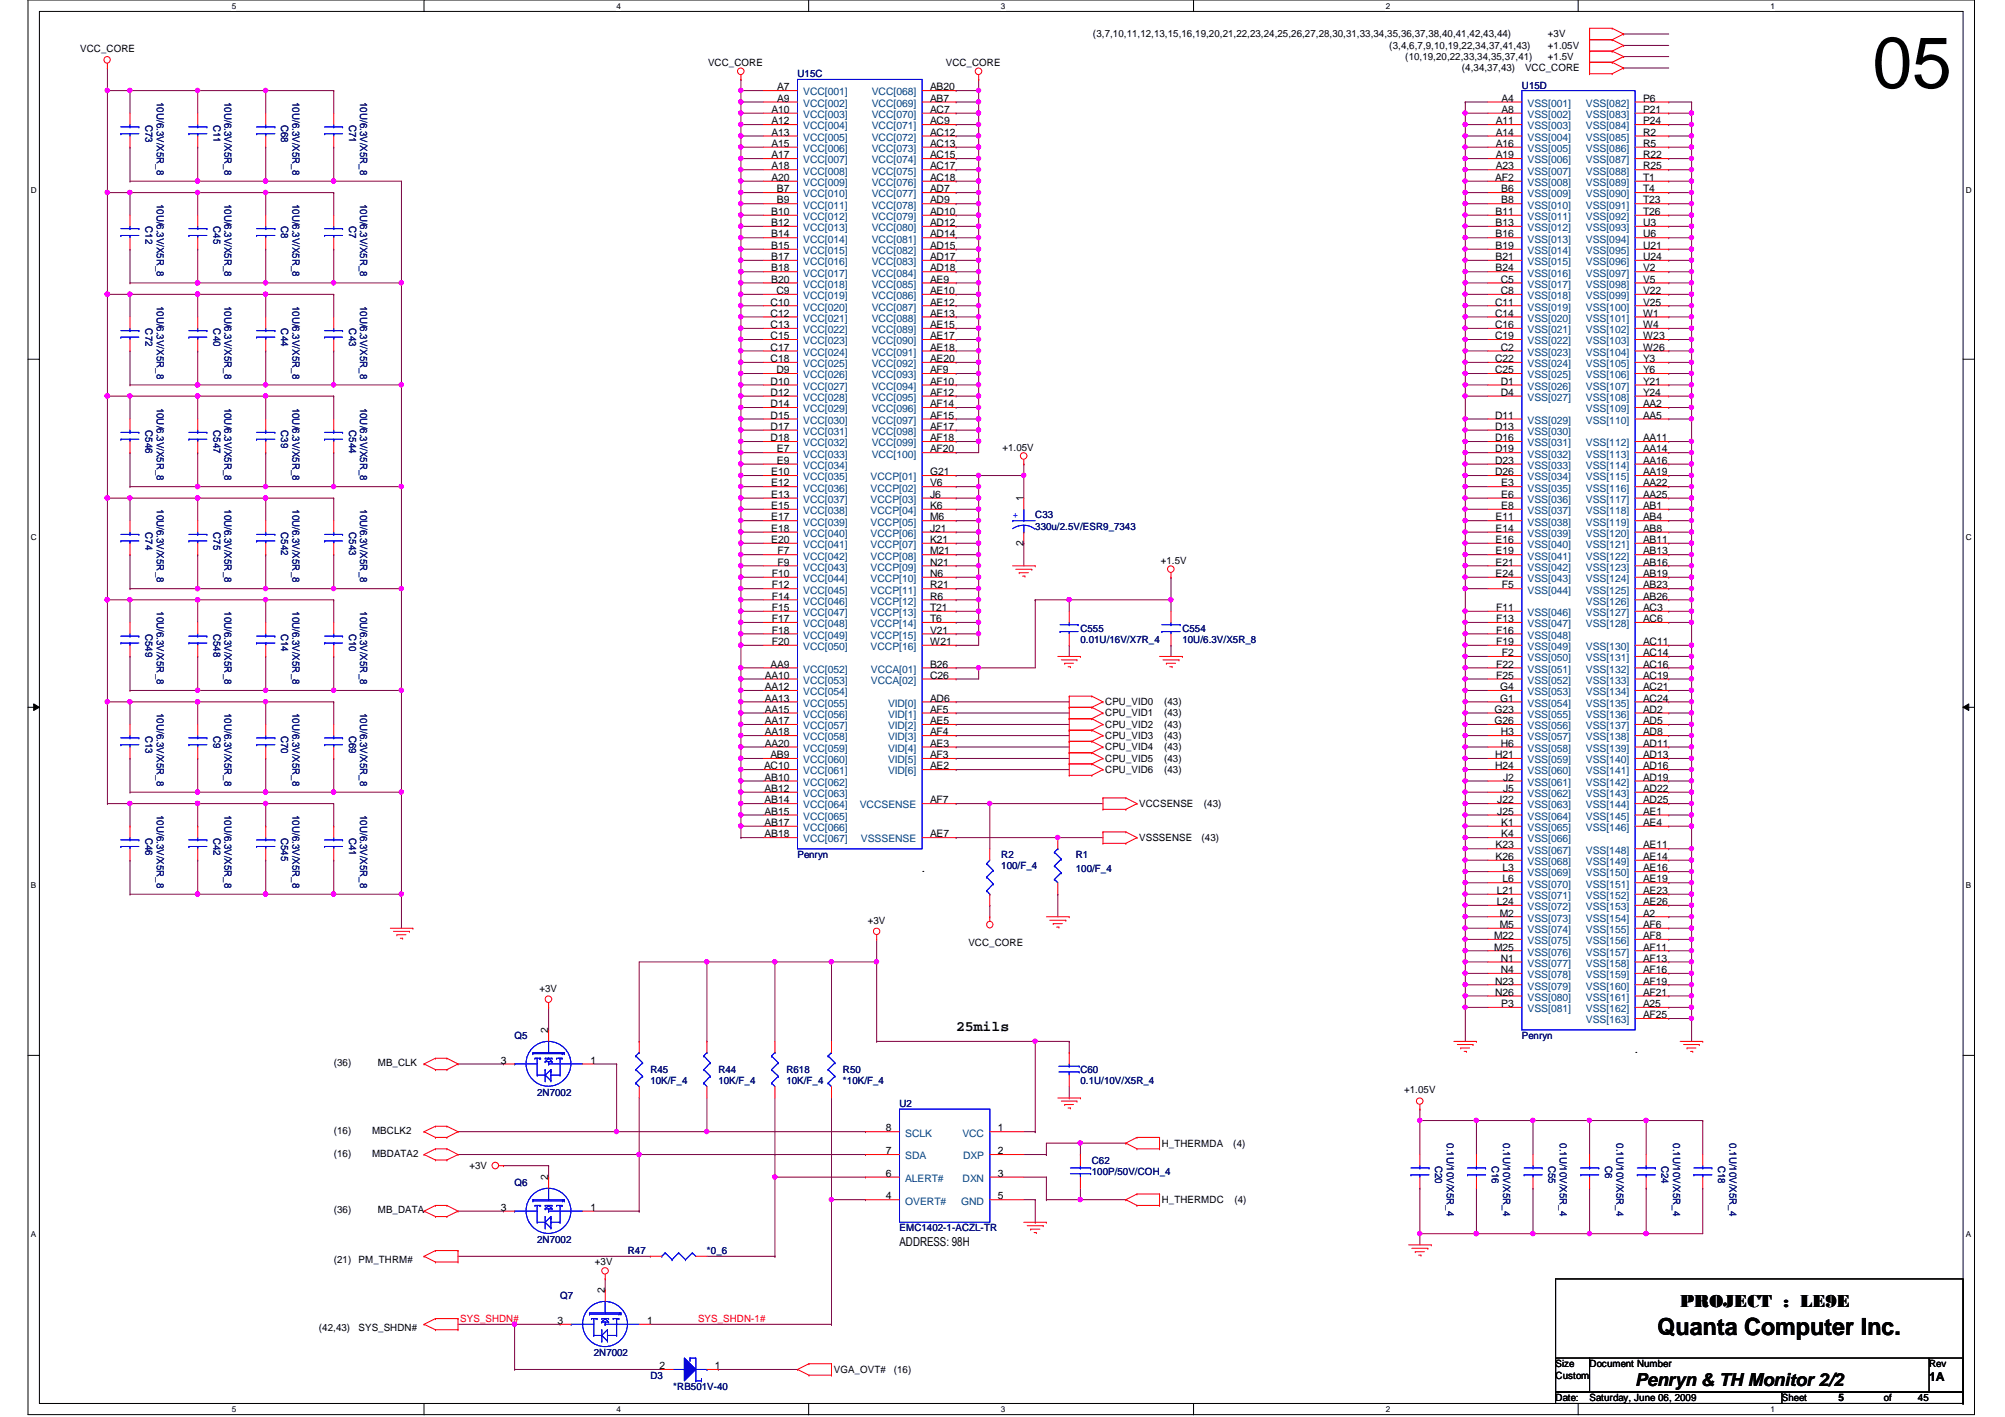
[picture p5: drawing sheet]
<svg xmlns="http://www.w3.org/2000/svg" width="297mm" height="210mm" viewBox="0 0 297 210" stroke-linecap="round" stroke-linejoin="round" font-family="sans-serif">
<defs><g id="words">
<text font-size="10.7" x="277.4" y="13">05</text>
<text font-size="3.5" x="245.6" y="197.7">Quanta Computer Inc.</text>
<g font-size="2.7">
<text x="248.9" y="193.6">PROJECT : LE9E</text>
<text x="242.2" y="205.3">Penryn &amp; TH Monitor 2/2</text>
</g>
<text font-size="2.2" x="141.6" y="152.7">25mils</text>
<g font-size="1.8">
<text x="133.3" y="184.5">ADDRESS: 98H</text>
<text x="285.8" y="204.6">1A</text>
</g>
<g font-size="1.5">
<text x="161.9" y="5.5">(3,7,10,11,12,13,15,16,19,20,21,22,23,24,25,26,27,28,30,31,33,34,35,36,37,38,40,41,42,43,44)</text>
<text x="229.3" y="5.5">+3V</text>
<text x="11.9" y="7.7">VCC_CORE</text>
<text x="104.9" y="9.7">VCC_CORE</text>
<text x="140.1" y="9.7">VCC_CORE</text>
<text x="205.8" y="7.2">(3,4,6,7,9,10,19,22,34,37,41,43)</text>
<text x="208.2" y="8.9">(10,19,20,22,33,34,35,37,41)</text>
<text x="216.6" y="10.6">(4,34,37,43)</text>
<text x="225.9" y="10.6">VCC_CORE</text>
<text x="229.3" y="7.2">+1.05V</text>
<text x="229.3" y="8.9">+1.5V</text>
<text x="114.3" y="16.7">A10</text>
<text x="115.1" y="13.4">A7</text>
<text x="115.1" y="15.1">A9</text>
<text x="137.8" y="13.4">AB20</text>
<text x="137.8" y="15.1">AB7</text>
<text x="137.8" y="16.7">AC7</text>
<text x="222.5" y="16.7">A8</text>
<text x="222.5" y="15.1">A4</text>
<text x="243.4" y="15.1">P6</text>
<text x="243.4" y="16.7">P21</text>
<text x="114.3" y="18.4">A12</text>
<text x="114.3" y="20.1">A13</text>
<text x="114.3" y="21.8">A15</text>
<text x="114.3" y="23.5">A17</text>
<text x="137.8" y="18.4">AC9</text>
<text x="137.8" y="20.1">AC12</text>
<text x="137.8" y="21.8">AC13</text>
<text x="137.8" y="23.5">AC15</text>
<text x="221.6" y="18.4">A11</text>
<text x="221.6" y="20.1">A14</text>
<text x="221.6" y="21.8">A16</text>
<text x="221.6" y="23.5">A19</text>
<text x="243.4" y="18.4">P24</text>
<text x="243.4" y="20.1">R2</text>
<text x="243.4" y="21.8">R5</text>
<text x="243.4" y="23.5">R22</text>
<text x="114.3" y="25.1">A18</text>
<text x="114.3" y="26.8">A20</text>
<text x="115.1" y="28.5">B7</text>
<text x="137.8" y="25.1">AC17</text>
<text x="137.8" y="26.8">AC18</text>
<text x="137.8" y="28.5">AD7</text>
<text x="221.5" y="26.8">AF2</text>
<text x="221.6" y="25.1">A23</text>
<text x="222.4" y="28.5">B6</text>
<text x="243.4" y="25.1">R25</text>
<text x="243.4" y="26.8">T1</text>
<text x="243.4" y="28.5">T4</text>
<text x="114.3" y="31.8">B10</text>
<text x="114.3" y="33.5">B12</text>
<text x="114.3" y="35.2">B14</text>
<text x="115.1" y="30.1">B9</text>
<text x="137.8" y="30.1">AD9</text>
<text x="137.8" y="31.8">AD10</text>
<text x="137.8" y="33.5">AD12</text>
<text x="137.8" y="35.2">AD14</text>
<text x="221.6" y="31.8">B11</text>
<text x="221.6" y="33.5">B13</text>
<text x="221.6" y="35.2">B16</text>
<text x="222.4" y="30.1">B8</text>
<text x="243.4" y="30.1">T23</text>
<text x="243.4" y="31.8">T26</text>
<text x="243.4" y="33.5">U3</text>
<text x="243.4" y="35.2">U6</text>
<text x="114.3" y="36.9">B15</text>
<text x="114.3" y="38.5">B17</text>
<text x="114.3" y="40.2">B18</text>
<text x="114.3" y="41.9">B20</text>
<text x="137.8" y="36.9">AD15</text>
<text x="137.8" y="38.5">AD17</text>
<text x="137.8" y="40.2">AD18</text>
<text x="137.8" y="41.9">AE9</text>
<text x="221.6" y="36.9">B19</text>
<text x="221.6" y="38.5">B21</text>
<text x="221.6" y="40.2">B24</text>
<text x="222.3" y="41.9">C5</text>
<text x="243.4" y="36.9">U21</text>
<text x="243.4" y="38.5">U24</text>
<text x="243.4" y="40.2">V2</text>
<text x="243.4" y="41.9">V5</text>
<text x="114.2" y="45.3">C10</text>
<text x="114.2" y="46.9">C12</text>
<text x="115" y="43.6">C9</text>
<text x="137.8" y="43.6">AE10</text>
<text x="137.8" y="45.3">AE12</text>
<text x="137.8" y="46.9">AE13</text>
<text x="221.5" y="45.3">C11</text>
<text x="221.5" y="46.9">C14</text>
<text x="222.3" y="43.6">C8</text>
<text x="243.4" y="43.6">V22</text>
<text x="243.4" y="45.3">V25</text>
<text x="243.4" y="46.9">W1</text>
<text x="114.2" y="48.6">C13</text>
<text x="114.2" y="50.2">C15</text>
<text x="114.2" y="51.9">C17</text>
<text x="114.2" y="53.6">C18</text>
<text x="137.8" y="48.6">AE15</text>
<text x="137.8" y="50.2">AE17</text>
<text x="137.8" y="51.9">AE18</text>
<text x="137.8" y="53.6">AE20</text>
<text x="221.5" y="48.6">C16</text>
<text x="221.5" y="50.2">C19</text>
<text x="221.5" y="53.6">C22</text>
<text x="222.3" y="51.9">C2</text>
<text x="243.4" y="48.6">W4</text>
<text x="243.4" y="50.2">W23</text>
<text x="243.4" y="51.9">W26</text>
<text x="243.4" y="53.6">Y3</text>
<text x="114.2" y="57">D10</text>
<text x="114.2" y="58.6">D12</text>
<text x="115" y="55.3">D9</text>
<text x="137.8" y="55.3">AF9</text>
<text x="137.8" y="57">AF10</text>
<text x="137.8" y="58.6">AF12</text>
<text x="221.5" y="55.3">C25</text>
<text x="222.3" y="57">D1</text>
<text x="222.3" y="58.6">D4</text>
<text x="243.4" y="57">Y21</text>
<text x="243.4" y="58.6">Y24</text>
<text x="243.4" y="55.3">Y6</text>
<text x="114.2" y="60.3">D14</text>
<text x="114.2" y="62">D15</text>
<text x="114.2" y="63.7">D17</text>
<text x="114.2" y="65.4">D18</text>
<text x="137.8" y="60.3">AF14</text>
<text x="137.8" y="62">AF15</text>
<text x="137.8" y="63.7">AF17</text>
<text x="137.8" y="65.4">AF18</text>
<text x="221.5" y="62">D11</text>
<text x="221.5" y="63.7">D13</text>
<text x="221.5" y="65.4">D16</text>
<text x="243.4" y="60.3">AA2</text>
<text x="243.4" y="62">AA5</text>
<text x="243.4" y="65.4">AA11</text>
<text x="114.3" y="70.4">E10</text>
<text x="115.1" y="67">E7</text>
<text x="115.1" y="68.7">E9</text>
<text x="137.8" y="67">AF20</text>
<text x="137.8" y="70.4">G21</text>
<text x="148.5" y="66.8">+1.05V</text>
<text x="221.5" y="67">D19</text>
<text x="221.5" y="68.7">D23</text>
<text x="221.5" y="70.4">D26</text>
<text x="243.4" y="67">AA14</text>
<text x="243.4" y="68.7">AA16</text>
<text x="243.4" y="70.4">AA19</text>
<text x="114.3" y="72.1">E12</text>
<text x="114.3" y="73.7">E13</text>
<text x="114.3" y="75.4">E15</text>
<text x="114.3" y="77.1">E17</text>
<text x="137.8" y="73.7">J6</text>
<text x="137.8" y="75.4">K6</text>
<text x="137.8" y="77.1">M6</text>
<text x="137.8" y="72.1">V6</text>
<text x="151.6" y="74.3" transform="rotate(-90 151.6 74.3)">1</text>
<text x="221.6" y="77.1">E11</text>
<text x="222.4" y="72.1">E3</text>
<text x="222.4" y="73.7">E6</text>
<text x="222.4" y="75.4">E8</text>
<text x="243.4" y="72.1">AA22</text>
<text x="243.4" y="73.7">AA25</text>
<text x="243.4" y="75.4">AB1</text>
<text x="243.4" y="77.1">AB4</text>
<text x="114.3" y="78.8">E18</text>
<text x="114.3" y="80.4">E20</text>
<text x="115.2" y="82.1">F7</text>
<text x="115.2" y="83.8">F9</text>
<text x="137.8" y="78.8">J21</text>
<text x="137.8" y="80.4">K21</text>
<text x="137.8" y="82.1">M21</text>
<text x="137.8" y="83.8">N21</text>
<text x="151.6" y="80.9" transform="rotate(-90 151.6 80.9)">2</text>
<text x="172" y="83.5">+1.5V</text>
<text x="221.6" y="78.8">E14</text>
<text x="221.6" y="80.4">E16</text>
<text x="221.6" y="82.1">E19</text>
<text x="221.6" y="83.8">E21</text>
<text x="243.4" y="78.8">AB8</text>
<text x="243.4" y="80.4">AB11</text>
<text x="243.4" y="82.1">AB13</text>
<text x="243.4" y="83.8">AB16</text>
<text x="114.3" y="85.5">F10</text>
<text x="114.3" y="87.2">F12</text>
<text x="114.3" y="88.8">F14</text>
<text x="137.8" y="85.5">N6</text>
<text x="137.8" y="87.2">R21</text>
<text x="137.8" y="88.8">R6</text>
<text x="221.6" y="85.5">E24</text>
<text x="222.5" y="87.2">F5</text>
<text x="243.4" y="85.5">AB19</text>
<text x="243.4" y="87.2">AB23</text>
<text x="243.4" y="88.8">AB26</text>
<text x="114.3" y="90.5">F15</text>
<text x="114.3" y="92.2">F17</text>
<text x="114.3" y="93.9">F18</text>
<text x="114.3" y="95.5">F20</text>
<text x="137.8" y="90.5">T21</text>
<text x="137.8" y="92.2">T6</text>
<text x="137.8" y="93.9">V21</text>
<text x="137.8" y="95.5">W21</text>
<text x="221.7" y="90.5">F11</text>
<text x="221.7" y="92.2">F13</text>
<text x="221.7" y="93.9">F16</text>
<text x="221.7" y="95.5">F19</text>
<text x="243.4" y="90.5">AC3</text>
<text x="243.4" y="92.2">AC6</text>
<text x="243.4" y="95.5">AC11</text>
<text x="113.3" y="100.5">AA10</text>
<text x="114.2" y="98.9">AA9</text>
<text x="137.8" y="98.9">B26</text>
<text x="137.8" y="100.5">C26</text>
<text x="221.7" y="98.9">F22</text>
<text x="221.7" y="100.5">F25</text>
<text x="222.5" y="97.2">F2</text>
<text x="243.4" y="97.2">AC14</text>
<text x="243.4" y="98.9">AC16</text>
<text x="243.4" y="100.5">AC19</text>
<text x="113.3" y="102.2">AA12</text>
<text x="113.3" y="103.9">AA13</text>
<text x="113.3" y="105.6">AA15</text>
<text x="113.3" y="107.3">AA17</text>
<text x="137.8" y="103.9">AD6</text>
<text x="137.8" y="105.6">AF5</text>
<text x="137.8" y="107.3">AE5</text>
<text x="163.7" y="104.5">CPU_VID0</text>
<text x="163.7" y="106.1">CPU_VID1</text>
<text x="163.7" y="107.8">CPU_VID2</text>
<text x="172.5" y="104.5">(43)</text>
<text x="172.5" y="106.1">(43)</text>
<text x="172.5" y="107.8">(43)</text>
<text x="221.4" y="105.6">G23</text>
<text x="221.4" y="107.3">G26</text>
<text x="222.2" y="102.2">G4</text>
<text x="222.2" y="103.9">G1</text>
<text x="243.4" y="102.2">AC21</text>
<text x="243.4" y="103.9">AC24</text>
<text x="243.4" y="105.6">AD2</text>
<text x="243.4" y="107.3">AD5</text>
<text x="113.2" y="114">AC10</text>
<text x="113.3" y="108.9">AA18</text>
<text x="113.3" y="110.6">AA20</text>
<text x="114.1" y="112.3">AB9</text>
<text x="137.8" y="108.9">AF4</text>
<text x="137.8" y="110.6">AE3</text>
<text x="137.8" y="112.3">AF3</text>
<text x="137.8" y="114">AE2</text>
<text x="163.7" y="109.5">CPU_VID3</text>
<text x="163.7" y="111.2">CPU_VID4</text>
<text x="163.7" y="112.9">CPU_VID5</text>
<text x="172.5" y="109.5">(43)</text>
<text x="172.5" y="111.2">(43)</text>
<text x="172.5" y="112.9">(43)</text>
<text x="221.5" y="112.3">H21</text>
<text x="221.5" y="114">H24</text>
<text x="222.3" y="108.9">H3</text>
<text x="222.3" y="110.6">H6</text>
<text x="243.4" y="108.9">AD8</text>
<text x="243.4" y="110.6">AD11</text>
<text x="243.4" y="112.3">AD13</text>
<text x="243.4" y="114">AD16</text>
<text x="113.3" y="115.7">AB10</text>
<text x="113.3" y="117.3">AB12</text>
<text x="113.3" y="119">AB14</text>
<text x="137.8" y="119">AF7</text>
<text x="163.7" y="114.5">CPU_VID6</text>
<text x="168.8" y="119.5">VCCSENSE</text>
<text x="172.5" y="114.5">(43)</text>
<text x="178.3" y="119.5">(43)</text>
<text x="221.8" y="119">J22</text>
<text x="222.7" y="115.7">J2</text>
<text x="222.7" y="117.3">J5</text>
<text x="243.4" y="115.7">AD19</text>
<text x="243.4" y="117.3">AD22</text>
<text x="243.4" y="119">AD25</text>
<text x="113.3" y="120.7">AB15</text>
<text x="113.3" y="122.3">AB17</text>
<text x="113.3" y="124">AB18</text>
<text x="137.8" y="124">AE7</text>
<text x="168.8" y="124.6">VSSSENSE</text>
<text x="178" y="124.6">(43)</text>
<text x="221.6" y="125.7">K23</text>
<text x="221.8" y="120.7">J25</text>
<text x="222.4" y="122.3">K1</text>
<text x="222.4" y="124">K4</text>
<text x="243.4" y="125.7">AE11</text>
<text x="243.4" y="120.7">AE1</text>
<text x="243.4" y="122.3">AE4</text>
<text x="136.6" y="129.1">.</text>
<text x="221.6" y="127.4">K26</text>
<text x="222.6" y="129.1">L3</text>
<text x="222.6" y="130.7">L6</text>
<text x="243.4" y="130.7">AE19</text>
<text x="243.4" y="127.4">AE14</text>
<text x="243.4" y="129.1">AE16</text>
<text x="128.6" y="136.8">+3V</text>
<text x="221.7" y="132.4">L21</text>
<text x="221.7" y="134.1">L24</text>
<text x="222.2" y="135.8">M2</text>
<text x="222.2" y="137.5">M5</text>
<text x="243.4" y="137.5">AF6</text>
<text x="243.4" y="135.8">A2</text>
<text x="243.4" y="134.1">AE26</text>
<text x="243.4" y="132.4">AE23</text>
<text x="143.5" y="140.2">VCC_CORE</text>
<text x="221.4" y="139.1">M22</text>
<text x="221.4" y="140.8">M25</text>
<text x="222.3" y="142.5">N1</text>
<text x="243.4" y="142.5">AF13</text>
<text x="243.4" y="140.8">AF11</text>
<text x="243.4" y="139.1">AF8</text>
<text x="79.9" y="146.9">+3V</text>
<text x="221.5" y="145.8">N23</text>
<text x="221.5" y="147.5">N26</text>
<text x="222.3" y="144.1">N4</text>
<text x="222.4" y="149.2">P3</text>
<text x="243.4" y="149.2">A25</text>
<text x="243.4" y="147.5">AF21</text>
<text x="243.4" y="145.8">AF19</text>
<text x="243.4" y="144.1">AF16</text>
<text x="81.2" y="153.1" transform="rotate(-90 81.2 153.1)">2</text>
<text x="242.2" y="156">.</text>
<text x="243.4" y="150.8">AF25</text>
<text x="49.4" y="157.9">(36)</text>
<text x="56" y="157.9">MB_CLK</text>
<text x="74.2" y="157.6">3</text>
<text x="87.5" y="157.6">1</text>
<text x="208" y="162">+1.05V</text>
<text x="131.2" y="167.6">8</text>
<text x="147.8" y="167.6">1</text>
<text x="49.4" y="171.4">(16)</text>
<text x="49.4" y="168">(16)</text>
<text x="55.1" y="171.4">MBDATA2</text>
<text x="55.1" y="168">MBCLK2</text>
<text x="69.6" y="173.2">+3V</text>
<text x="131.2" y="171">7</text>
<text x="147.8" y="171">2</text>
<text x="172.1" y="169.8">H_THERMDA</text>
<text x="182.7" y="169.8">(4)</text>
<text x="49.4" y="179.7">(36)</text>
<text x="56" y="179.7">MB_DATA</text>
<text x="74.2" y="179.4">3</text>
<text x="81.2" y="174.8" transform="rotate(-90 81.2 174.8)">2</text>
<text x="87.5" y="179.4">1</text>
<text x="131.2" y="174.3">6</text>
<text x="131.2" y="177.7">4</text>
<text x="147.8" y="174.3">3</text>
<text x="147.8" y="177.7">5</text>
<text x="172.1" y="178.2">H_THERMDC</text>
<text x="182.9" y="178.2">(4)</text>
<text x="49.4" y="187.1">(21)</text>
<text x="53.1" y="187.1">PM_THRM#</text>
<text x="88.1" y="187.5">+3V</text>
<text x="89.6" y="191.6" transform="rotate(-90 89.6 191.6)">2</text>
<text x="47.2" y="197.2">(42,43)</text>
<text x="53.1" y="197.2">SYS_SHDN#</text>
<text x="82.6" y="196.1">3</text>
<text x="95.9" y="196.1">1</text>
<text x="97.7" y="202.8">2</text>
<text x="105.9" y="202.8">1</text>
<text x="123.5" y="203.4">VGA_OVT#</text>
<text x="132.4" y="203.4">(16)</text>
<text x="230.5" y="202.5">Size</text>
<text x="235.5" y="202.5">Document Number</text>
<text x="285.8" y="202.5">Rev</text>
<text x="230.5" y="207.6">Date:</text>
<text x="230.5" y="204.2">Custom</text>
<text x="235.5" y="207.6">Saturday, June 06, 2009</text>
<text x="264" y="207.6">Sheet</text>
<text x="272.4" y="207.6">5</text>
<text x="279.1" y="207.6">of</text>
<text x="284.1" y="207.6">45</text>
</g>
<g font-size="1.5" fill="#000080">
<text x="118.1" y="11.4">U15C</text>
<text x="23.2" y="15.1" transform="rotate(90 23.2 15.1)">10U/6.3V/X5R_8</text>
<text x="33.3" y="15.1" transform="rotate(90 33.3 15.1)">10U/6.3V/X5R_8</text>
<text x="43.3" y="15.1" transform="rotate(90 43.3 15.1)">10U/6.3V/X5R_8</text>
<text x="53.4" y="15.1" transform="rotate(90 53.4 15.1)">10U/6.3V/X5R_8</text>
<text x="225.5" y="13.1">U15D</text>
<text x="21.5" y="18.5" transform="rotate(90 21.5 18.5)">C73</text>
<text x="31.6" y="18.5" transform="rotate(90 31.6 18.5)">C11</text>
<text x="41.7" y="18.5" transform="rotate(90 41.7 18.5)">C68</text>
<text x="51.7" y="18.5" transform="rotate(90 51.7 18.5)">C71</text>
<text x="21.5" y="33.5" transform="rotate(90 21.5 33.5)">C12</text>
<text x="23.2" y="30.2" transform="rotate(90 23.2 30.2)">10U/6.3V/X5R_8</text>
<text x="31.6" y="33.5" transform="rotate(90 31.6 33.5)">C45</text>
<text x="33.3" y="30.2" transform="rotate(90 33.3 30.2)">10U/6.3V/X5R_8</text>
<text x="41.7" y="33.5" transform="rotate(90 41.7 33.5)">C8</text>
<text x="43.3" y="30.2" transform="rotate(90 43.3 30.2)">10U/6.3V/X5R_8</text>
<text x="51.7" y="33.5" transform="rotate(90 51.7 33.5)">C7</text>
<text x="53.4" y="30.2" transform="rotate(90 53.4 30.2)">10U/6.3V/X5R_8</text>
<text x="23.2" y="45.3" transform="rotate(90 23.2 45.3)">10U/6.3V/X5R_8</text>
<text x="33.3" y="45.3" transform="rotate(90 33.3 45.3)">10U/6.3V/X5R_8</text>
<text x="43.3" y="45.3" transform="rotate(90 43.3 45.3)">10U/6.3V/X5R_8</text>
<text x="53.4" y="45.3" transform="rotate(90 53.4 45.3)">10U/6.3V/X5R_8</text>
<text x="21.5" y="48.6" transform="rotate(90 21.5 48.6)">C72</text>
<text x="31.6" y="48.6" transform="rotate(90 31.6 48.6)">C40</text>
<text x="41.7" y="48.6" transform="rotate(90 41.7 48.6)">C44</text>
<text x="51.7" y="48.6" transform="rotate(90 51.7 48.6)">C43</text>
<text x="21.5" y="63.7" transform="rotate(90 21.5 63.7)">C546</text>
<text x="23.2" y="60.4" transform="rotate(90 23.2 60.4)">10U/6.3V/X5R_8</text>
<text x="31.6" y="63.7" transform="rotate(90 31.6 63.7)">C547</text>
<text x="33.3" y="60.4" transform="rotate(90 33.3 60.4)">10U/6.3V/X5R_8</text>
<text x="41.7" y="63.7" transform="rotate(90 41.7 63.7)">C39</text>
<text x="43.3" y="60.4" transform="rotate(90 43.3 60.4)">10U/6.3V/X5R_8</text>
<text x="51.7" y="63.7" transform="rotate(90 51.7 63.7)">C544</text>
<text x="53.4" y="60.4" transform="rotate(90 53.4 60.4)">10U/6.3V/X5R_8</text>
<text x="23.2" y="75.4" transform="rotate(90 23.2 75.4)">10U/6.3V/X5R_8</text>
<text x="33.3" y="75.4" transform="rotate(90 33.3 75.4)">10U/6.3V/X5R_8</text>
<text x="43.3" y="75.4" transform="rotate(90 43.3 75.4)">10U/6.3V/X5R_8</text>
<text x="53.4" y="75.4" transform="rotate(90 53.4 75.4)">10U/6.3V/X5R_8</text>
<text x="153.4" y="76.8">C33</text>
<text x="21.5" y="78.8" transform="rotate(90 21.5 78.8)">C74</text>
<text x="31.6" y="78.8" transform="rotate(90 31.6 78.8)">C75</text>
<text x="41.7" y="78.8" transform="rotate(90 41.7 78.8)">C542</text>
<text x="51.7" y="78.8" transform="rotate(90 51.7 78.8)">C543</text>
<text x="153.4" y="78.5">330u/2.5V/ESR9_7343</text>
<text x="21.5" y="93.9" transform="rotate(90 21.5 93.9)">C549</text>
<text x="23.2" y="90.6" transform="rotate(90 23.2 90.6)">10U/6.3V/X5R_8</text>
<text x="31.6" y="93.9" transform="rotate(90 31.6 93.9)">C548</text>
<text x="33.3" y="90.6" transform="rotate(90 33.3 90.6)">10U/6.3V/X5R_8</text>
<text x="41.7" y="93.9" transform="rotate(90 41.7 93.9)">C14</text>
<text x="43.3" y="90.6" transform="rotate(90 43.3 90.6)">10U/6.3V/X5R_8</text>
<text x="51.7" y="93.9" transform="rotate(90 51.7 93.9)">C10</text>
<text x="53.4" y="90.6" transform="rotate(90 53.4 90.6)">10U/6.3V/X5R_8</text>
<text x="160.1" y="93.6">C555</text>
<text x="160.1" y="95.2">0.01U/16V/X7R_4</text>
<text x="175.2" y="93.6">C554</text>
<text x="175.2" y="95.2">10U/6.3V/X5R_8</text>
<text x="23.2" y="105.6" transform="rotate(90 23.2 105.6)">10U/6.3V/X5R_8</text>
<text x="33.3" y="105.6" transform="rotate(90 33.3 105.6)">10U/6.3V/X5R_8</text>
<text x="43.3" y="105.6" transform="rotate(90 43.3 105.6)">10U/6.3V/X5R_8</text>
<text x="53.4" y="105.6" transform="rotate(90 53.4 105.6)">10U/6.3V/X5R_8</text>
<text x="21.5" y="109" transform="rotate(90 21.5 109)">C13</text>
<text x="31.6" y="109" transform="rotate(90 31.6 109)">C9</text>
<text x="41.7" y="109" transform="rotate(90 41.7 109)">C70</text>
<text x="51.7" y="109" transform="rotate(90 51.7 109)">C69</text>
<text x="21.5" y="124.1" transform="rotate(90 21.5 124.1)">C46</text>
<text x="23.2" y="120.7" transform="rotate(90 23.2 120.7)">10U/6.3V/X5R_8</text>
<text x="31.6" y="124.1" transform="rotate(90 31.6 124.1)">C42</text>
<text x="33.3" y="120.7" transform="rotate(90 33.3 120.7)">10U/6.3V/X5R_8</text>
<text x="41.7" y="124.1" transform="rotate(90 41.7 124.1)">C545</text>
<text x="43.3" y="120.7" transform="rotate(90 43.3 120.7)">10U/6.3V/X5R_8</text>
<text x="51.7" y="124.1" transform="rotate(90 51.7 124.1)">C41</text>
<text x="53.4" y="120.7" transform="rotate(90 53.4 120.7)">10U/6.3V/X5R_8</text>
<text x="118.1" y="127.1">Penryn</text>
<text x="148.3" y="127.1">R2</text>
<text x="148.3" y="128.8">100/F_4</text>
<text x="159.4" y="127.1">R1</text>
<text x="159.4" y="129.1">100/F_4</text>
<text x="76.2" y="153.9">Q5</text>
<text x="225.5" y="153.9">Penryn</text>
<text x="96.3" y="159">R45</text>
<text x="96.3" y="160.6">10K/F_4</text>
<text x="106.4" y="159">R44</text>
<text x="106.4" y="160.6">10K/F_4</text>
<text x="116.5" y="159">R618</text>
<text x="116.5" y="160.6">10K/F_4</text>
<text x="124.9" y="159">R50</text>
<text x="124.9" y="160.6">*10K/F_4</text>
<text x="160.1" y="159">C60</text>
<text x="160.1" y="160.6">0.1U/10V/X5R_4</text>
<text x="79.6" y="162.3">2N7002</text>
<text x="133.3" y="164">U2</text>
<text x="161.8" y="172.4">C62</text>
<text x="212.6" y="172.7" transform="rotate(90 212.6 172.7)">C20</text>
<text x="214.3" y="169.3" transform="rotate(90 214.3 169.3)">0.1U/10V/X5R_4</text>
<text x="221" y="172.7" transform="rotate(90 221 172.7)">C16</text>
<text x="222.7" y="169.3" transform="rotate(90 222.7 169.3)">0.1U/10V/X5R_4</text>
<text x="229.4" y="172.7" transform="rotate(90 229.4 172.7)">C55</text>
<text x="231.1" y="169.3" transform="rotate(90 231.1 169.3)">0.1U/10V/X5R_4</text>
<text x="237.8" y="172.7" transform="rotate(90 237.8 172.7)">C6</text>
<text x="239.5" y="169.3" transform="rotate(90 239.5 169.3)">0.1U/10V/X5R_4</text>
<text x="246.2" y="172.7" transform="rotate(90 246.2 172.7)">C24</text>
<text x="247.9" y="169.3" transform="rotate(90 247.9 169.3)">0.1U/10V/X5R_4</text>
<text x="254.5" y="172.7" transform="rotate(90 254.5 172.7)">C18</text>
<text x="256.2" y="169.3" transform="rotate(90 256.2 169.3)">0.1U/10V/X5R_4</text>
<text x="76.2" y="175.7">Q6</text>
<text x="161.8" y="174">100P/50V/COH_4</text>
<text x="79.6" y="184.1">2N7002</text>
<text x="93" y="185.8">R47</text>
<text x="104.7" y="185.8">*0_6</text>
<text x="133.3" y="182.4">EMC1402-1-ACZL-TR</text>
<text x="83" y="192.5">Q7</text>
<text x="88" y="200.9">2N7002</text>
<text x="96.3" y="204.2">D3</text>
<text x="99.7" y="205.9">*RB501V-40</text>
</g>
<g font-size="1.5" fill="#004080">
<text x="119" y="14.1">VCC[001]</text>
<text x="119" y="15.8">VCC[002]</text>
<text x="119" y="17.5">VCC[003]</text>
<text x="129.2" y="14.1">VCC[068]</text>
<text x="129.2" y="15.8">VCC[069]</text>
<text x="129.2" y="17.5">VCC[070]</text>
<text x="226.3" y="17.5">VSS[002]</text>
<text x="226.3" y="15.8">VSS[001]</text>
<text x="234.9" y="15.8">VSS[082]</text>
<text x="234.9" y="17.5">VSS[083]</text>
<text x="119" y="19.2">VCC[004]</text>
<text x="119" y="20.9">VCC[005]</text>
<text x="119" y="22.5">VCC[006]</text>
<text x="129.2" y="19.2">VCC[071]</text>
<text x="129.2" y="20.9">VCC[072]</text>
<text x="129.2" y="22.5">VCC[073]</text>
<text x="226.3" y="19.2">VSS[003]</text>
<text x="226.3" y="20.9">VSS[004]</text>
<text x="226.3" y="22.5">VSS[005]</text>
<text x="234.9" y="19.2">VSS[084]</text>
<text x="234.9" y="20.9">VSS[085]</text>
<text x="234.9" y="22.5">VSS[086]</text>
<text x="119" y="24.2">VCC[007]</text>
<text x="119" y="25.9">VCC[008]</text>
<text x="119" y="27.6">VCC[009]</text>
<text x="119" y="29.3">VCC[010]</text>
<text x="129.2" y="24.2">VCC[074]</text>
<text x="129.2" y="25.9">VCC[075]</text>
<text x="129.2" y="27.6">VCC[076]</text>
<text x="129.2" y="29.3">VCC[077]</text>
<text x="226.3" y="24.2">VSS[006]</text>
<text x="226.3" y="25.9">VSS[007]</text>
<text x="226.3" y="27.6">VSS[008]</text>
<text x="226.3" y="29.3">VSS[009]</text>
<text x="234.9" y="24.2">VSS[087]</text>
<text x="234.9" y="25.9">VSS[088]</text>
<text x="234.9" y="27.6">VSS[089]</text>
<text x="234.9" y="29.3">VSS[090]</text>
<text x="119" y="30.9">VCC[011]</text>
<text x="119" y="32.6">VCC[012]</text>
<text x="119" y="34.2">VCC[013]</text>
<text x="119" y="35.9">VCC[014]</text>
<text x="129.2" y="30.9">VCC[078]</text>
<text x="129.2" y="32.6">VCC[079]</text>
<text x="129.2" y="34.2">VCC[080]</text>
<text x="129.2" y="35.9">VCC[081]</text>
<text x="226.3" y="30.9">VSS[010]</text>
<text x="226.3" y="32.6">VSS[011]</text>
<text x="226.3" y="34.2">VSS[012]</text>
<text x="226.3" y="35.9">VSS[013]</text>
<text x="234.9" y="30.9">VSS[091]</text>
<text x="234.9" y="32.6">VSS[092]</text>
<text x="234.9" y="34.2">VSS[093]</text>
<text x="234.9" y="35.9">VSS[094]</text>
<text x="119" y="37.6">VCC[015]</text>
<text x="119" y="39.3">VCC[016]</text>
<text x="119" y="41">VCC[017]</text>
<text x="129.2" y="37.6">VCC[082]</text>
<text x="129.2" y="39.3">VCC[083]</text>
<text x="129.2" y="41">VCC[084]</text>
<text x="226.3" y="37.6">VSS[014]</text>
<text x="226.3" y="39.3">VSS[015]</text>
<text x="226.3" y="41">VSS[016]</text>
<text x="234.9" y="37.6">VSS[095]</text>
<text x="234.9" y="39.3">VSS[096]</text>
<text x="234.9" y="41">VSS[097]</text>
<text x="119" y="42.6">VCC[018]</text>
<text x="119" y="44.3">VCC[019]</text>
<text x="119" y="46">VCC[020]</text>
<text x="119" y="47.7">VCC[021]</text>
<text x="129.2" y="42.6">VCC[085]</text>
<text x="129.2" y="44.3">VCC[086]</text>
<text x="129.2" y="46">VCC[087]</text>
<text x="129.2" y="47.7">VCC[088]</text>
<text x="226.3" y="42.6">VSS[017]</text>
<text x="226.3" y="44.3">VSS[018]</text>
<text x="226.3" y="46">VSS[019]</text>
<text x="226.3" y="47.7">VSS[020]</text>
<text x="234.9" y="42.6">VSS[098]</text>
<text x="234.9" y="44.3">VSS[099]</text>
<text x="234.9" y="46">VSS[100]</text>
<text x="234.9" y="47.7">VSS[101]</text>
<text x="119" y="49.4">VCC[022]</text>
<text x="119" y="51">VCC[023]</text>
<text x="119" y="52.7">VCC[024]</text>
<text x="129.2" y="49.4">VCC[089]</text>
<text x="129.2" y="51">VCC[090]</text>
<text x="129.2" y="52.7">VCC[091]</text>
<text x="226.3" y="49.4">VSS[021]</text>
<text x="226.3" y="51">VSS[022]</text>
<text x="226.3" y="52.7">VSS[023]</text>
<text x="234.9" y="49.4">VSS[102]</text>
<text x="234.9" y="51">VSS[103]</text>
<text x="234.9" y="52.7">VSS[104]</text>
<text x="119" y="54.4">VCC[025]</text>
<text x="119" y="56">VCC[026]</text>
<text x="119" y="57.7">VCC[027]</text>
<text x="119" y="59.4">VCC[028]</text>
<text x="129.2" y="54.4">VCC[092]</text>
<text x="129.2" y="56">VCC[093]</text>
<text x="129.2" y="57.7">VCC[094]</text>
<text x="129.2" y="59.4">VCC[095]</text>
<text x="226.3" y="54.4">VSS[024]</text>
<text x="226.3" y="56">VSS[025]</text>
<text x="226.3" y="57.7">VSS[026]</text>
<text x="226.3" y="59.4">VSS[027]</text>
<text x="234.9" y="54.4">VSS[105]</text>
<text x="234.9" y="57.7">VSS[107]</text>
<text x="234.9" y="59.4">VSS[108]</text>
<text x="234.9" y="56">VSS[106]</text>
<text x="119" y="61.1">VCC[029]</text>
<text x="119" y="62.8">VCC[030]</text>
<text x="119" y="64.4">VCC[031]</text>
<text x="129.2" y="61.1">VCC[096]</text>
<text x="129.2" y="62.8">VCC[097]</text>
<text x="129.2" y="64.4">VCC[098]</text>
<text x="226.3" y="62.8">VSS[029]</text>
<text x="226.3" y="64.4">VSS[030]</text>
<text x="234.9" y="61.1">VSS[109]</text>
<text x="234.9" y="62.8">VSS[110]</text>
<text x="119" y="66.1">VCC[032]</text>
<text x="119" y="67.8">VCC[033]</text>
<text x="119" y="69.5">VCC[034]</text>
<text x="119" y="71.2">VCC[035]</text>
<text x="129" y="71.2">VCCP[01]</text>
<text x="129.2" y="66.1">VCC[099]</text>
<text x="129.2" y="67.8">VCC[100]</text>
<text x="226.3" y="66.1">VSS[031]</text>
<text x="226.3" y="67.8">VSS[032]</text>
<text x="226.3" y="69.5">VSS[033]</text>
<text x="226.3" y="71.2">VSS[034]</text>
<text x="234.9" y="66.1">VSS[112]</text>
<text x="234.9" y="67.8">VSS[113]</text>
<text x="234.9" y="69.5">VSS[114]</text>
<text x="234.9" y="71.2">VSS[115]</text>
<text x="119" y="72.8">VCC[036]</text>
<text x="119" y="74.5">VCC[037]</text>
<text x="119" y="76.2">VCC[038]</text>
<text x="119" y="77.9">VCC[039]</text>
<text x="129" y="74.5">VCCP[03]</text>
<text x="129" y="76.2">VCCP[04]</text>
<text x="129" y="77.9">VCCP[05]</text>
<text x="129" y="72.8">VCCP[02]</text>
<text x="226.3" y="72.8">VSS[035]</text>
<text x="226.3" y="74.5">VSS[036]</text>
<text x="226.3" y="76.2">VSS[037]</text>
<text x="226.3" y="77.9">VSS[038]</text>
<text x="234.9" y="72.8">VSS[116]</text>
<text x="234.9" y="74.5">VSS[117]</text>
<text x="234.9" y="76.2">VSS[118]</text>
<text x="234.9" y="77.9">VSS[119]</text>
<text x="119" y="79.5">VCC[040]</text>
<text x="119" y="81.2">VCC[041]</text>
<text x="119" y="82.9">VCC[042]</text>
<text x="129" y="79.5">VCCP[06]</text>
<text x="129" y="81.2">VCCP[07]</text>
<text x="129" y="82.9">VCCP[08]</text>
<text x="226.3" y="79.5">VSS[039]</text>
<text x="226.3" y="81.2">VSS[040]</text>
<text x="226.3" y="82.9">VSS[041]</text>
<text x="234.9" y="79.5">VSS[120]</text>
<text x="234.9" y="81.2">VSS[121]</text>
<text x="234.9" y="82.9">VSS[122]</text>
<text x="119" y="84.5">VCC[043]</text>
<text x="119" y="86.2">VCC[044]</text>
<text x="119" y="87.9">VCC[045]</text>
<text x="119" y="89.6">VCC[046]</text>
<text x="129" y="84.5">VCCP[09]</text>
<text x="129" y="86.2">VCCP[10]</text>
<text x="129" y="87.9">VCCP[11]</text>
<text x="129" y="89.6">VCCP[12]</text>
<text x="226.3" y="84.5">VSS[042]</text>
<text x="226.3" y="86.2">VSS[043]</text>
<text x="226.3" y="87.9">VSS[044]</text>
<text x="234.9" y="84.5">VSS[123]</text>
<text x="234.9" y="86.2">VSS[124]</text>
<text x="234.9" y="87.9">VSS[125]</text>
<text x="234.9" y="89.6">VSS[126]</text>
<text x="119" y="91.3">VCC[047]</text>
<text x="119" y="92.9">VCC[048]</text>
<text x="119" y="94.6">VCC[049]</text>
<text x="129" y="91.3">VCCP[13]</text>
<text x="129" y="92.9">VCCP[14]</text>
<text x="129" y="94.6">VCCP[15]</text>
<text x="226.3" y="91.3">VSS[046]</text>
<text x="226.3" y="92.9">VSS[047]</text>
<text x="226.3" y="94.6">VSS[048]</text>
<text x="234.9" y="91.3">VSS[127]</text>
<text x="234.9" y="92.9">VSS[128]</text>
<text x="119" y="96.3">VCC[050]</text>
<text x="119" y="99.7">VCC[052]</text>
<text x="119" y="101.3">VCC[053]</text>
<text x="129" y="96.3">VCCP[16]</text>
<text x="129" y="99.7">VCCA[01]</text>
<text x="129" y="101.3">VCCA[02]</text>
<text x="226.3" y="96.3">VSS[049]</text>
<text x="226.3" y="98">VSS[050]</text>
<text x="226.3" y="99.7">VSS[051]</text>
<text x="226.3" y="101.3">VSS[052]</text>
<text x="234.9" y="96.3">VSS[130]</text>
<text x="234.9" y="98">VSS[131]</text>
<text x="234.9" y="99.7">VSS[132]</text>
<text x="234.9" y="101.3">VSS[133]</text>
<text x="119" y="103">VCC[054]</text>
<text x="119" y="104.7">VCC[055]</text>
<text x="119" y="106.3">VCC[056]</text>
<text x="131.6" y="104.7">VID[0]</text>
<text x="131.6" y="106.3">VID[1]</text>
<text x="226.3" y="103">VSS[053]</text>
<text x="226.3" y="104.7">VSS[054]</text>
<text x="226.3" y="106.3">VSS[055]</text>
<text x="234.9" y="103">VSS[134]</text>
<text x="234.9" y="104.7">VSS[135]</text>
<text x="234.9" y="106.3">VSS[136]</text>
<text x="119" y="108">VCC[057]</text>
<text x="119" y="109.7">VCC[058]</text>
<text x="119" y="111.4">VCC[059]</text>
<text x="119" y="113.1">VCC[060]</text>
<text x="131.6" y="108">VID[2]</text>
<text x="131.6" y="109.7">VID[3]</text>
<text x="131.6" y="111.4">VID[4]</text>
<text x="131.6" y="113.1">VID[5]</text>
<text x="226.3" y="108">VSS[056]</text>
<text x="226.3" y="109.7">VSS[057]</text>
<text x="226.3" y="111.4">VSS[058]</text>
<text x="226.3" y="113.1">VSS[059]</text>
<text x="234.9" y="108">VSS[137]</text>
<text x="234.9" y="109.7">VSS[138]</text>
<text x="234.9" y="111.4">VSS[139]</text>
<text x="234.9" y="113.1">VSS[140]</text>
<text x="119" y="114.7">VCC[061]</text>
<text x="119" y="116.4">VCC[062]</text>
<text x="119" y="118.1">VCC[063]</text>
<text x="119" y="119.8">VCC[064]</text>
<text x="127.4" y="119.8">VCCSENSE</text>
<text x="131.6" y="114.7">VID[6]</text>
<text x="226.3" y="114.7">VSS[060]</text>
<text x="226.3" y="116.4">VSS[061]</text>
<text x="226.3" y="118.1">VSS[062]</text>
<text x="226.3" y="119.8">VSS[063]</text>
<text x="234.9" y="114.7">VSS[141]</text>
<text x="234.9" y="116.4">VSS[142]</text>
<text x="234.9" y="118.1">VSS[143]</text>
<text x="234.9" y="119.8">VSS[144]</text>
<text x="119" y="121.5">VCC[065]</text>
<text x="119" y="123.1">VCC[066]</text>
<text x="119" y="124.8">VCC[067]</text>
<text x="127.5" y="124.8">VSSSENSE</text>
<text x="226.3" y="121.5">VSS[064]</text>
<text x="226.3" y="123.1">VSS[065]</text>
<text x="226.3" y="124.8">VSS[066]</text>
<text x="234.9" y="121.5">VSS[145]</text>
<text x="234.9" y="123.1">VSS[146]</text>
<text x="226.3" y="126.4">VSS[067]</text>
<text x="226.3" y="128.1">VSS[068]</text>
<text x="226.3" y="129.8">VSS[069]</text>
<text x="226.3" y="131.5">VSS[070]</text>
<text x="234.9" y="126.4">VSS[148]</text>
<text x="234.9" y="131.5">VSS[151]</text>
<text x="234.9" y="128.1">VSS[149]</text>
<text x="234.9" y="129.8">VSS[150]</text>
<text x="226.3" y="133.2">VSS[071]</text>
<text x="226.3" y="134.8">VSS[072]</text>
<text x="226.3" y="136.5">VSS[073]</text>
<text x="234.9" y="136.5">VSS[154]</text>
<text x="234.9" y="134.8">VSS[153]</text>
<text x="234.9" y="133.2">VSS[152]</text>
<text x="226.3" y="138.2">VSS[074]</text>
<text x="226.3" y="139.9">VSS[075]</text>
<text x="226.3" y="141.6">VSS[076]</text>
<text x="226.3" y="143.2">VSS[077]</text>
<text x="234.9" y="143.2">VSS[158]</text>
<text x="234.9" y="141.6">VSS[157]</text>
<text x="234.9" y="139.9">VSS[156]</text>
<text x="234.9" y="138.2">VSS[155]</text>
<text x="226.3" y="144.9">VSS[078]</text>
<text x="226.3" y="146.6">VSS[079]</text>
<text x="226.3" y="148.3">VSS[080]</text>
<text x="226.3" y="149.9">VSS[081]</text>
<text x="234.9" y="149.9">VSS[162]</text>
<text x="234.9" y="148.3">VSS[161]</text>
<text x="234.9" y="146.6">VSS[160]</text>
<text x="234.9" y="144.9">VSS[159]</text>
<text x="234.9" y="151.6">VSS[163]</text>
<text x="134.1" y="168.4">SCLK</text>
<text x="134.1" y="171.7">SDA</text>
<text x="142.6" y="168.4">VCC</text>
<text x="142.7" y="171.7">DXP</text>
<text x="134.1" y="175.1">ALERT#</text>
<text x="134.1" y="178.4">OVERT#</text>
<text x="142.4" y="178.4">GND</text>
<text x="142.6" y="175.1">DXN</text>
</g>
<text font-size="1.5" fill="#00f" x="150" y="76.7">+</text>
<g font-size="1.5" fill="#f00">
<text x="68.2" y="195.8">SYS_SHDN#</text>
<text x="103.4" y="195.8">SYS_SHDN-1#</text>
</g>
<g font-size="1.2">
<text x="34.3" y="1.3">5</text>
<text x="91.3" y="1.3">4</text>
<text x="148.3" y="1.3">3</text>
<text x="205.3" y="1.3">2</text>
<text x="262.3" y="1.3">1</text>
<text x="4.6" y="28.5">D</text>
<text x="291.3" y="28.5">D</text>
<text x="4.6" y="80.1">C</text>
<text x="291.3" y="80.1">C</text>
<text x="4.6" y="131.6">B</text>
<text x="291.3" y="131.6">B</text>
<text x="4.6" y="183.2">A</text>
<text x="291.3" y="183.2">A</text>
<text x="34.3" y="209.2">5</text>
<text x="91.3" y="209.2">4</text>
<text x="148.3" y="209.2">3</text>
<text x="205.3" y="209.2">2</text>
<text x="262.3" y="209.2">1</text>
</g>
</g></defs>
<path d="M4.1 0h288.4v209.5h-288.4zM5.8 1.7h285v206.2h-285z" fill="none" stroke="#000" stroke-width=".15"/>
<g fill="#fff">
<path d="M34.3 .2h.7v1.3h-.7z"/>
<path d="M34.3 208.1h.7v1.3h-.7z"/>
</g>
<path d="M62.8 0v1.7M62.8 207.9v1.7" fill="none" stroke="#000" stroke-width=".15"/>
<g fill="#fff">
<path d="M91.3 .2h.6v1.3h-.6z"/>
<path d="M91.3 208.1h.6v1.3h-.6z"/>
</g>
<path d="M119.8 0v1.7M119.8 207.9v1.7" fill="none" stroke="#000" stroke-width=".15"/>
<g fill="#fff">
<path d="M148.3 .2h.6v1.3h-.6z"/>
<path d="M148.3 208.1h.6v1.3h-.6z"/>
</g>
<path d="M176.8 0v1.7M176.8 207.9v1.7" fill="none" stroke="#000" stroke-width=".15"/>
<g fill="#fff">
<path d="M205.3 .2h.6v1.3h-.6z"/>
<path d="M205.3 208.1h.6v1.3h-.6z"/>
</g>
<path d="M233.8 0v1.7M233.8 207.9v1.7" fill="none" stroke="#000" stroke-width=".15"/>
<g fill="#fff">
<path d="M262.3 .2h.6v1.3h-.6z"/>
<path d="M262.3 208.1h.6v1.3h-.6z"/>
<path d="M4.6 27.4h.8v1.4h-.8z"/>
<path d="M291.2 27.4h.9v1.4h-.9z"/>
<path d="M4.6 79h.8v1.3h-.8z"/>
<path d="M291.2 79h.9v1.3h-.9z"/>
</g>
<path d="M4.1 53.2h1.7M290.8 53.2h1.7" fill="none" stroke="#000" stroke-width=".15"/>
<g fill="#fff">
<path d="M4.6 130.5h.7v1.4h-.7z"/>
<path d="M291.2 130.5h.8v1.4h-.8z"/>
</g>
<path d="M4.1 104.8h1.7M5 104.3l.8 .5-.8 .4zM290.8 104.8l.9-.5v.9zM290.8 104.8h1.7" fill="none" stroke="#000" stroke-width=".15"/>
<path d="M5 104.3l.8 .5-.8 .4zM290.8 104.8l.9-.5v.9z" fill="#000"/>
<g fill="#fff">
<path d="M4.6 182.1h.7v1.3h-.7z"/>
<path d="M291.2 182.1h.8v1.3h-.8z"/>
</g>
<path d="M4.1 156.3h1.7M290.8 156.3h1.7" fill="none" stroke="#000" stroke-width=".15"/>
<path d="M247.2 18.5h.1M247.2 18.5h3.4M250.6 15.1h.1M250.6 15.1v1.7M250.6 21.8h.1M250.6 21.8v1.7" fill="none" stroke="#800040" stroke-width=".15"/>
<circle cx="250.6" cy="21.8" r=".32" fill="#f0f"/>
<circle cx="250.6" cy="21.8" r=".32" fill="none" stroke="#f0f" stroke-width=".15"/>
<path d="M247.2 25.1h.1M247.2 28.5h.1M247.2 31.9h.1M247.2 36.9h.1M247.2 25.1h3.4M247.2 28.5h3.4M247.2 31.9h3.4M247.2 36.9h3.4M250.6 45.3h.1M250.6 45.3v1.6" fill="none" stroke="#800040" stroke-width=".15"/>
<circle cx="250.6" cy="45.3" r=".32" fill="#f0f"/>
<circle cx="250.6" cy="45.3" r=".32" fill="none" stroke="#f0f" stroke-width=".15"/>
<path d="M247.2 48.6h.1M247.2 48.6h3.4M250.6 53.7h.1M250.6 53.7v1.6" fill="none" stroke="#800040" stroke-width=".15"/>
<circle cx="250.6" cy="53.7" r=".32" fill="#f0f"/>
<circle cx="250.6" cy="53.7" r=".32" fill="none" stroke="#f0f" stroke-width=".15"/>
<path d="M247.2 57h.1M247.2 57h3.4M250.6 58.7h.1M250.6 58.7v1.7" fill="none" stroke="#800040" stroke-width=".15"/>
<circle cx="250.6" cy="58.6" r=".32" fill="#f0f"/>
<circle cx="250.6" cy="58.6" r=".32" fill="none" stroke="#f0f" stroke-width=".15"/>
<path d="M247.2 68.7h.1M247.2 73.8h.1M247.2 75.4h.1M247.2 77.1h.1M247.2 68.7h3.4M247.2 73.8h3.4M247.2 75.4h3.4M247.2 77.1h3.4M247.2 85.5h.1M247.2 87.2h.1M247.2 85.5h3.4M247.2 87.2h3.4" fill="none" stroke="#800040" stroke-width=".15"/>
<circle cx="250.6" cy="87.2" r=".32" fill="#f0f"/>
<circle cx="250.6" cy="87.2" r=".32" fill="none" stroke="#f0f" stroke-width=".15"/>
<path d="M247.2 90.6h.1M247.2 90.6h3.4M247.2 102.3h.1M247.2 102.3h3.4M250.6 104h.1M250.6 104v1.6" fill="none" stroke="#800040" stroke-width=".15"/>
<circle cx="250.6" cy="103.9" r=".32" fill="#f0f"/>
<circle cx="250.6" cy="103.9" r=".32" fill="none" stroke="#f0f" stroke-width=".15"/>
<path d="M250.6 102.3h.1M250.6 102.3v1.7" fill="none" stroke="#800040" stroke-width=".15"/>
<circle cx="250.6" cy="102.3" r=".32" fill="#f0f"/>
<circle cx="250.6" cy="102.3" r=".32" fill="none" stroke="#f0f" stroke-width=".15"/>
<path d="M247.2 107.3h.1M247.2 107.3h3.4M250.6 114h.1M250.6 114v1.7" fill="none" stroke="#800040" stroke-width=".15"/>
<circle cx="250.6" cy="114" r=".32" fill="#f0f"/>
<circle cx="250.6" cy="114" r=".32" fill="none" stroke="#f0f" stroke-width=".15"/>
<path d="M250.6 119h.1M250.6 119v1.7" fill="none" stroke="#800040" stroke-width=".15"/>
<circle cx="250.6" cy="119" r=".32" fill="#f0f"/>
<circle cx="250.6" cy="119" r=".32" fill="none" stroke="#f0f" stroke-width=".15"/>
<path d="M250.6 130.8h.1M250.6 130.8v1.7" fill="none" stroke="#800040" stroke-width=".15"/>
<circle cx="250.6" cy="130.7" r=".32" fill="#f0f"/>
<circle cx="250.6" cy="130.7" r=".32" fill="none" stroke="#f0f" stroke-width=".15"/>
<g fill="none" stroke="#800040" stroke-width=".15">
<path d="M217.1 16.8h.1M217.1 18.5h.1M217.1 16.8h3.3M217.1 18.5h3.3M247.2 137.5h.1M247.2 137.5h3.4M247.2 142.5h.1M247.2 144.2h.1M247.2 150.9h.1M247.2 142.5h3.4M247.2 144.2h3.4M247.2 150.9h3.4"/>
<path d="M250.6 147.5h.1M250.6 147.5v1.7"/>
</g>
<circle cx="217.1" cy="18.4" r=".32" fill="#f0f"/>
<circle cx="217.1" cy="18.4" r=".32" fill="none" stroke="#f0f" stroke-width=".15"/>
<path d="M217.1 20.2h.1M217.1 20.2h3.3" fill="none" stroke="#800040" stroke-width=".15"/>
<circle cx="217.1" cy="20.1" r=".32" fill="#f0f"/>
<circle cx="217.1" cy="20.1" r=".32" fill="none" stroke="#f0f" stroke-width=".15"/>
<path d="M217.1 35.2h.1M217.1 36.9h.1M217.1 35.2h3.3M217.1 36.9h3.3M217.1 40.3h.1M217.1 40.3h3.3" fill="none" stroke="#800040" stroke-width=".15"/>
<circle cx="217.1" cy="40.2" r=".32" fill="#f0f"/>
<circle cx="217.1" cy="40.2" r=".32" fill="none" stroke="#f0f" stroke-width=".15"/>
<path d="M217.1 43.6h.1M217.1 52h.1M217.1 43.6h3.3M217.1 52h3.3" fill="none" stroke="#800040" stroke-width=".15"/>
<circle cx="217.1" cy="52" r=".32" fill="#f0f"/>
<circle cx="217.1" cy="52" r=".32" fill="none" stroke="#f0f" stroke-width=".15"/>
<path d="M217.1 58.7h.1M217.1 58.7h3.3M217.1 65.4h.1M217.1 65.4h3.3" fill="none" stroke="#800040" stroke-width=".15"/>
<circle cx="217.1" cy="65.4" r=".32" fill="#f0f"/>
<circle cx="217.1" cy="65.4" r=".32" fill="none" stroke="#f0f" stroke-width=".15"/>
<path d="M217.1 67.1h.1M217.1 67.1h3.3" fill="none" stroke="#800040" stroke-width=".15"/>
<circle cx="217.1" cy="67" r=".32" fill="#f0f"/>
<circle cx="217.1" cy="67" r=".32" fill="none" stroke="#f0f" stroke-width=".15"/>
<path d="M217.1 68.7h.1M217.1 75.4h.1M217.1 77.1h.1M217.1 78.8h.1M217.1 68.7h3.3M217.1 75.4h3.3M217.1 77.1h3.3M217.1 78.8h3.3M217.1 82.2h.1M217.1 93.9h.1M217.1 82.2h3.3M217.1 93.9h3.3" fill="none" stroke="#800040" stroke-width=".15"/>
<circle cx="217.1" cy="93.9" r=".32" fill="#f0f"/>
<circle cx="217.1" cy="93.9" r=".32" fill="none" stroke="#f0f" stroke-width=".15"/>
<path d="M217.1 95.6h.1M217.1 98.9h.1M217.1 95.6h3.3M217.1 98.9h3.3M217.1 109h.1M217.1 114h.1M217.1 109h3.3M217.1 114h3.3" fill="none" stroke="#800040" stroke-width=".15"/>
<circle cx="217.1" cy="114" r=".32" fill="#f0f"/>
<circle cx="217.1" cy="114" r=".32" fill="none" stroke="#f0f" stroke-width=".15"/>
<path d="M217.1 117.3h.1M217.1 119h.1M217.1 117.3h3.3M217.1 119h3.3M217.1 124.1h.1M217.1 124.1h3.3" fill="none" stroke="#800040" stroke-width=".15"/>
<circle cx="217.1" cy="124.1" r=".32" fill="#f0f"/>
<circle cx="217.1" cy="124.1" r=".32" fill="none" stroke="#f0f" stroke-width=".15"/>
<path d="M217.1 127.4h.1M217.1 134.1h.1M217.1 135.8h.1M217.1 127.4h3.3M217.1 134.1h3.3M217.1 135.8h3.3M217.1 144.2h.1M217.1 149.2h.1M217.1 144.2h3.3M217.1 149.2h3.3" fill="none" stroke="#800040" stroke-width=".15"/>
<circle cx="217.1" cy="149.2" r=".32" fill="#f0f"/>
<circle cx="217.1" cy="149.2" r=".32" fill="none" stroke="#f0f" stroke-width=".15"/>
<path d="M217.1 129.1h.1M217.1 129.1v1.7" fill="none" stroke="#800040" stroke-width=".15"/>
<circle cx="217.1" cy="129.1" r=".32" fill="#f0f"/>
<circle cx="217.1" cy="129.1" r=".32" fill="none" stroke="#f0f" stroke-width=".15"/>
<path d="M217.1 31.9h.1M217.1 31.9v1.6M217.1 102.3h.1M217.1 102.3v1.7" fill="none" stroke="#800040" stroke-width=".15"/>
<circle cx="217.1" cy="102.3" r=".32" fill="#f0f"/>
<circle cx="217.1" cy="102.3" r=".32" fill="none" stroke="#f0f" stroke-width=".15"/>
<path d="M217.1 100.6h.1M217.1 100.6v1.7" fill="none" stroke="#800040" stroke-width=".15"/>
<circle cx="217.1" cy="100.6" r=".32" fill="#f0f"/>
<circle cx="217.1" cy="100.6" r=".32" fill="none" stroke="#f0f" stroke-width=".15"/>
<path d="M217.1 83.8h.1M217.1 83.8v1.7" fill="none" stroke="#800040" stroke-width=".15"/>
<circle cx="217.1" cy="83.8" r=".32" fill="#f0f"/>
<circle cx="217.1" cy="83.8" r=".32" fill="none" stroke="#f0f" stroke-width=".15"/>
<path d="M217.1 53.7h.1M217.1 53.7v1.6" fill="none" stroke="#800040" stroke-width=".15"/>
<circle cx="217.1" cy="53.7" r=".32" fill="#f0f"/>
<circle cx="217.1" cy="53.7" r=".32" fill="none" stroke="#f0f" stroke-width=".15"/>
<path d="M217.1 104h.1M217.1 104v1.6" fill="none" stroke="#800040" stroke-width=".15"/>
<circle cx="217.1" cy="103.9" r=".32" fill="#f0f"/>
<circle cx="217.1" cy="103.9" r=".32" fill="none" stroke="#f0f" stroke-width=".15"/>
<path d="M217.1 45.3h.1M217.1 45.3v1.6" fill="none" stroke="#800040" stroke-width=".15"/>
<circle cx="217.1" cy="45.3" r=".32" fill="#f0f"/>
<circle cx="217.1" cy="45.3" r=".32" fill="none" stroke="#f0f" stroke-width=".15"/>
<path d="M217.1 72.1h.1M217.1 72.1v1.7" fill="none" stroke="#800040" stroke-width=".15"/>
<circle cx="217.1" cy="72.1" r=".32" fill="#f0f"/>
<circle cx="217.1" cy="72.1" r=".32" fill="none" stroke="#f0f" stroke-width=".15"/>
<path d="M217.1 25.1h.1M217.1 25.1v1.7" fill="none" stroke="#800040" stroke-width=".15"/>
<circle cx="217.1" cy="25.1" r=".32" fill="#f0f"/>
<circle cx="217.1" cy="25.1" r=".32" fill="none" stroke="#f0f" stroke-width=".15"/>
<path d="M217.1 62.1h.1M217.1 62.1v1.6" fill="none" stroke="#800040" stroke-width=".15"/>
<circle cx="217.1" cy="62" r=".32" fill="#f0f"/>
<circle cx="217.1" cy="62" r=".32" fill="none" stroke="#f0f" stroke-width=".15"/>
<path d="M109.8 25.1h.1M109.8 26.8h.1M109.8 28.5h.1M109.8 30.2h.1M109.8 31.9h.1M109.8 25.1h3.3M109.8 26.8h3.3M109.8 28.5h3.3M109.8 30.2h3.3M109.8 31.9h3.3" fill="none" stroke="#800040" stroke-width=".15"/>
<circle cx="109.7" cy="31.9" r=".32" fill="#f0f"/>
<circle cx="109.7" cy="31.9" r=".32" fill="none" stroke="#f0f" stroke-width=".15"/>
<path d="M109.8 33.5h.1M109.8 35.2h.1M109.8 36.9h.1M109.8 38.6h.1M109.8 33.5h3.3M109.8 35.2h3.3M109.8 36.9h3.3M109.8 38.6h3.3" fill="none" stroke="#800040" stroke-width=".15"/>
<circle cx="109.7" cy="38.5" r=".32" fill="#f0f"/>
<circle cx="109.7" cy="38.5" r=".32" fill="none" stroke="#f0f" stroke-width=".15"/>
<path d="M109.8 40.3h.1M109.8 40.3h3.3" fill="none" stroke="#800040" stroke-width=".15"/>
<circle cx="109.7" cy="40.2" r=".32" fill="#f0f"/>
<circle cx="109.7" cy="40.2" r=".32" fill="none" stroke="#f0f" stroke-width=".15"/>
<path d="M109.8 41.9h.1M109.8 41.9h3.3" fill="none" stroke="#800040" stroke-width=".15"/>
<circle cx="109.7" cy="41.9" r=".32" fill="#f0f"/>
<circle cx="109.7" cy="41.9" r=".32" fill="none" stroke="#f0f" stroke-width=".15"/>
<g fill="none" stroke="#800040" stroke-width=".15">
<path d="M109.8 13.4h.1M109.8 15.1h.1M109.8 16.8h.1M109.8 18.5h.1M109.8 13.4h3.3M109.8 15.1h3.3M109.8 16.8h3.3M109.8 18.5h3.3M109.8 20.2h.1M109.8 21.8h.1M109.8 23.5h.1M109.8 20.2h3.3"/>
<path d="M109.8 21.8h3.3M109.8 23.5h3.3M109.8 43.6h.1M109.8 45.3h.1M109.8 46.9h.1M109.8 48.6h.1M109.8 50.3h.1M109.8 52h.1M109.8 53.7h.1M109.8 55.3h.1M109.8 57h.1M109.8 58.7h.1"/>
<path d="M109.8 43.6h3.3M109.8 45.3h3.3M109.8 46.9h3.3M109.8 48.6h3.3M109.8 50.3h3.3M109.8 52h3.3M109.8 53.7h3.3M109.8 55.3h3.3M109.8 57h3.3M109.8 58.7h3.3M109.8 72.1h.1M109.8 73.8h.1"/>
<path d="M109.8 75.4h.1M109.8 77.1h.1M109.8 78.8h.1M109.8 72.1h3.3M109.8 73.8h3.3M109.8 75.4h3.3M109.8 77.1h3.3M109.8 78.8h3.3M109.8 80.5h.1M109.8 82.2h.1M109.8 83.8h.1M109.8 85.5h.1"/>
<path d="M109.8 87.2h.1M109.8 88.9h.1M109.8 90.6h.1M109.8 80.5h3.3M109.8 82.2h3.3M109.8 83.8h3.3M109.8 85.5h3.3M109.8 87.2h3.3M109.8 88.9h3.3M109.8 90.6h3.3"/>
</g>
<circle cx="109.7" cy="90.5" r=".32" fill="#f0f"/>
<circle cx="109.7" cy="90.5" r=".32" fill="none" stroke="#f0f" stroke-width=".15"/>
<g fill="none" stroke="#800040" stroke-width=".15">
<path d="M109.8 60.4h.1M109.8 62.1h.1M109.8 63.7h.1M109.8 65.4h.1M109.8 67.1h.1M109.8 68.7h.1M109.8 70.4h.1M109.8 60.4h3.3M109.8 62.1h3.3M109.8 63.7h3.3M109.8 65.4h3.3M109.8 67.1h3.3"/>
<path d="M109.8 68.7h3.3M109.8 70.4h3.3M109.8 92.2h.1M109.8 93.9h.1M109.8 95.6h.1M109.8 98.9h.1M109.8 92.2h3.3M109.8 93.9h3.3M109.8 95.6h3.3M109.8 98.9h3.3M109.8 100.6h.1M109.8 102.3h.1"/>
<path d="M109.8 104h.1M109.8 105.6h.1M109.8 119h.1M109.8 107.3h.1M109.8 109h.1M109.8 110.7h.1M109.8 112.4h.1M109.8 114h.1M109.8 115.7h.1M109.8 117.3h.1M109.8 100.6h3.3M109.8 102.3h3.3"/>
<path d="M109.8 104h3.3M109.8 105.6h3.3M109.8 119h3.3M109.8 107.3h3.3M109.8 109h3.3M109.8 110.7h3.3M109.8 112.4h3.3M109.8 114h3.3M109.8 115.7h3.3M109.8 117.3h3.3M109.8 120.7h.1M109.8 122.4h.1"/>
<path d="M109.8 124.1h.1M109.8 120.7h3.3M109.8 122.4h3.3M109.8 124.1h3.3M109.8 122.4v1.7"/>
</g>
<circle cx="109.7" cy="122.4" r=".32" fill="#f0f"/>
<circle cx="109.7" cy="122.4" r=".32" fill="none" stroke="#f0f" stroke-width=".15"/>
<path d="M109.8 33.5h.1M109.8 33.5v1.7M109.8 90.6h.1M109.8 90.6v1.6M109.8 117.3h.1M109.8 117.3v1.7" fill="none" stroke="#800040" stroke-width=".15"/>
<circle cx="109.7" cy="33.5" r=".32" fill="#f0f"/>
<circle cx="109.7" cy="33.5" r=".32" fill="none" stroke="#f0f" stroke-width=".15"/>
<path d="M109.8 28.5h.1M109.8 28.5v1.7" fill="none" stroke="#800040" stroke-width=".15"/>
<circle cx="109.7" cy="28.5" r=".32" fill="#f0f"/>
<circle cx="109.7" cy="28.5" r=".32" fill="none" stroke="#f0f" stroke-width=".15"/>
<path d="M109.8 67.1h.1M109.8 67.1v1.6" fill="none" stroke="#800040" stroke-width=".15"/>
<circle cx="109.7" cy="67" r=".32" fill="#f0f"/>
<circle cx="109.7" cy="67" r=".32" fill="none" stroke="#f0f" stroke-width=".15"/>
<path d="M109.8 83.8h.1M109.8 83.8v1.7" fill="none" stroke="#800040" stroke-width=".15"/>
<circle cx="109.7" cy="83.8" r=".32" fill="#f0f"/>
<circle cx="109.7" cy="83.8" r=".32" fill="none" stroke="#f0f" stroke-width=".15"/>
<path d="M109.8 21.8h.1M109.8 21.8v1.7" fill="none" stroke="#800040" stroke-width=".15"/>
<circle cx="109.7" cy="21.8" r=".32" fill="#f0f"/>
<circle cx="109.7" cy="21.8" r=".32" fill="none" stroke="#f0f" stroke-width=".15"/>
<path d="M109.8 55.3h.1M109.8 55.3v1.7" fill="none" stroke="#800040" stroke-width=".15"/>
<circle cx="109.7" cy="55.3" r=".32" fill="#f0f"/>
<circle cx="109.7" cy="55.3" r=".32" fill="none" stroke="#f0f" stroke-width=".15"/>
<path d="M109.8 38.6h.1M109.8 38.6v1.7" fill="none" stroke="#800040" stroke-width=".15"/>
<circle cx="109.7" cy="40.2" r=".32" fill="#f0f"/>
<circle cx="109.7" cy="40.2" r=".32" fill="none" stroke="#f0f" stroke-width=".15"/>
<path d="M109.8 26.8h.1M109.8 26.8v1.7" fill="none" stroke="#800040" stroke-width=".15"/>
<circle cx="109.7" cy="26.8" r=".32" fill="#f0f"/>
<circle cx="109.7" cy="26.8" r=".32" fill="none" stroke="#f0f" stroke-width=".15"/>
<path d="M109.8 72.1h.1M109.8 72.1v1.7" fill="none" stroke="#800040" stroke-width=".15"/>
<circle cx="109.7" cy="72.1" r=".32" fill="#f0f"/>
<circle cx="109.7" cy="72.1" r=".32" fill="none" stroke="#f0f" stroke-width=".15"/>
<path d="M109.8 48.6h.1M109.8 48.6v1.7" fill="none" stroke="#800040" stroke-width=".15"/>
<circle cx="109.7" cy="48.6" r=".32" fill="#f0f"/>
<circle cx="109.7" cy="48.6" r=".32" fill="none" stroke="#f0f" stroke-width=".15"/>
<path d="M109.8 31.9h.1M109.8 23.5h.1M109.8 23.5v1.6M109.8 31.9v1.6M109.8 40.3h.1M109.8 40.3v1.6" fill="none" stroke="#800040" stroke-width=".15"/>
<circle cx="109.7" cy="23.5" r=".32" fill="#f0f"/>
<circle cx="109.7" cy="23.5" r=".32" fill="none" stroke="#f0f" stroke-width=".15"/>
<path d="M109.8 60.4h.1M109.8 60.4v1.7" fill="none" stroke="#800040" stroke-width=".15"/>
<circle cx="109.7" cy="60.3" r=".32" fill="#f0f"/>
<circle cx="109.7" cy="60.3" r=".32" fill="none" stroke="#f0f" stroke-width=".15"/>
<path d="M109.8 104h.1M109.8 104v1.6" fill="none" stroke="#800040" stroke-width=".15"/>
<circle cx="109.7" cy="103.9" r=".32" fill="#f0f"/>
<circle cx="109.7" cy="103.9" r=".32" fill="none" stroke="#f0f" stroke-width=".15"/>
<path d="M109.8 45.3h.1M109.8 45.3v1.6" fill="none" stroke="#800040" stroke-width=".15"/>
<circle cx="109.7" cy="45.3" r=".32" fill="#f0f"/>
<circle cx="109.7" cy="45.3" r=".32" fill="none" stroke="#f0f" stroke-width=".15"/>
<path d="M109.8 100.6h.1M109.8 100.6v1.7" fill="none" stroke="#800040" stroke-width=".15"/>
<circle cx="109.7" cy="100.6" r=".32" fill="#f0f"/>
<circle cx="109.7" cy="100.6" r=".32" fill="none" stroke="#f0f" stroke-width=".15"/>
<path d="M109.8 53.7h.1M109.8 53.7v1.6" fill="none" stroke="#800040" stroke-width=".15"/>
<circle cx="109.7" cy="53.7" r=".32" fill="#f0f"/>
<circle cx="109.7" cy="53.7" r=".32" fill="none" stroke="#f0f" stroke-width=".15"/>
<path d="M109.8 95.6h.1M109.8 95.6v3.3" fill="none" stroke="#800040" stroke-width=".15"/>
<circle cx="109.7" cy="95.6" r=".32" fill="#f0f"/>
<circle cx="109.7" cy="95.6" r=".32" fill="none" stroke="#f0f" stroke-width=".15"/>
<path d="M109.8 82.2h.1M109.8 82.2v1.6" fill="none" stroke="#800040" stroke-width=".15"/>
<circle cx="109.7" cy="82.1" r=".32" fill="#f0f"/>
<circle cx="109.7" cy="82.1" r=".32" fill="none" stroke="#f0f" stroke-width=".15"/>
<path d="M109.8 65.4h.1M109.8 65.4v1.7" fill="none" stroke="#800040" stroke-width=".15"/>
<circle cx="109.7" cy="65.4" r=".32" fill="#f0f"/>
<circle cx="109.7" cy="65.4" r=".32" fill="none" stroke="#f0f" stroke-width=".15"/>
<path d="M109.8 92.2h.1M109.8 92.2v1.7" fill="none" stroke="#800040" stroke-width=".15"/>
<circle cx="109.7" cy="92.2" r=".32" fill="#f0f"/>
<circle cx="109.7" cy="92.2" r=".32" fill="none" stroke="#f0f" stroke-width=".15"/>
<path d="M109.8 52h.1M109.8 52v1.7" fill="none" stroke="#800040" stroke-width=".15"/>
<circle cx="109.7" cy="52" r=".32" fill="#f0f"/>
<circle cx="109.7" cy="52" r=".32" fill="none" stroke="#f0f" stroke-width=".15"/>
<path d="M109.8 119h.1M109.8 119v1.7" fill="none" stroke="#800040" stroke-width=".15"/>
<circle cx="109.7" cy="119" r=".32" fill="#f0f"/>
<circle cx="109.7" cy="119" r=".32" fill="none" stroke="#f0f" stroke-width=".15"/>
<path d="M109.8 98.9h.1M109.8 98.9v1.7" fill="none" stroke="#800040" stroke-width=".15"/>
<circle cx="109.7" cy="98.9" r=".32" fill="#f0f"/>
<circle cx="109.7" cy="98.9" r=".32" fill="none" stroke="#f0f" stroke-width=".15"/>
<path d="M109.8 15.1h.1M109.8 15.1v1.7" fill="none" stroke="#800040" stroke-width=".15"/>
<circle cx="109.7" cy="15.1" r=".32" fill="#f0f"/>
<circle cx="109.7" cy="15.1" r=".32" fill="none" stroke="#f0f" stroke-width=".15"/>
<path d="M109.8 50.3h.1M109.8 50.3v1.7" fill="none" stroke="#800040" stroke-width=".15"/>
<circle cx="109.7" cy="50.3" r=".32" fill="#f0f"/>
<circle cx="109.7" cy="50.3" r=".32" fill="none" stroke="#f0f" stroke-width=".15"/>
<path d="M109.8 25.1h.1M109.8 25.1v1.7" fill="none" stroke="#800040" stroke-width=".15"/>
<circle cx="109.7" cy="25.1" r=".32" fill="#f0f"/>
<circle cx="109.7" cy="25.1" r=".32" fill="none" stroke="#f0f" stroke-width=".15"/>
<path d="M109.8 85.5h.1M109.8 85.5v1.7" fill="none" stroke="#800040" stroke-width=".15"/>
<circle cx="109.7" cy="85.5" r=".32" fill="#f0f"/>
<circle cx="109.7" cy="85.5" r=".32" fill="none" stroke="#f0f" stroke-width=".15"/>
<path d="M109.8 75.4h.1M109.8 75.4v1.7" fill="none" stroke="#800040" stroke-width=".15"/>
<circle cx="109.7" cy="75.4" r=".32" fill="#f0f"/>
<circle cx="109.7" cy="75.4" r=".32" fill="none" stroke="#f0f" stroke-width=".15"/>
<path d="M109.8 115.7h.1M109.8 115.7v1.6" fill="none" stroke="#800040" stroke-width=".15"/>
<circle cx="109.7" cy="117.3" r=".32" fill="#f0f"/>
<circle cx="109.7" cy="117.3" r=".32" fill="none" stroke="#f0f" stroke-width=".15"/>
<circle cx="109.7" cy="115.7" r=".32" fill="#f0f"/>
<circle cx="109.7" cy="115.7" r=".32" fill="none" stroke="#f0f" stroke-width=".15"/>
<path d="M109.8 93.9h.1M109.8 93.9v1.7" fill="none" stroke="#800040" stroke-width=".15"/>
<circle cx="109.7" cy="93.9" r=".32" fill="#f0f"/>
<circle cx="109.7" cy="93.9" r=".32" fill="none" stroke="#f0f" stroke-width=".15"/>
<path d="M109.8 80.5h.1M109.8 80.5v1.7" fill="none" stroke="#800040" stroke-width=".15"/>
<circle cx="109.7" cy="80.4" r=".32" fill="#f0f"/>
<circle cx="109.7" cy="80.4" r=".32" fill="none" stroke="#f0f" stroke-width=".15"/>
<path d="M109.8 112.4h.1M109.8 112.4v1.6" fill="none" stroke="#800040" stroke-width=".15"/>
<circle cx="109.7" cy="114" r=".32" fill="#f0f"/>
<circle cx="109.7" cy="114" r=".32" fill="none" stroke="#f0f" stroke-width=".15"/>
<path d="M109.8 57h.1M109.8 57v1.7" fill="none" stroke="#800040" stroke-width=".15"/>
<circle cx="109.7" cy="57" r=".32" fill="#f0f"/>
<circle cx="109.7" cy="57" r=".32" fill="none" stroke="#f0f" stroke-width=".15"/>
<path d="M109.8 68.7h.1M109.8 68.7v1.7" fill="none" stroke="#800040" stroke-width=".15"/>
<circle cx="109.7" cy="68.7" r=".32" fill="#f0f"/>
<circle cx="109.7" cy="68.7" r=".32" fill="none" stroke="#f0f" stroke-width=".15"/>
<path d="M109.8 62.1h.1M109.8 62.1v1.6" fill="none" stroke="#800040" stroke-width=".15"/>
<circle cx="109.7" cy="62" r=".32" fill="#f0f"/>
<circle cx="109.7" cy="62" r=".32" fill="none" stroke="#f0f" stroke-width=".15"/>
<path d="M109.8 58.7h.1M109.8 58.7v1.7" fill="none" stroke="#800040" stroke-width=".15"/>
<circle cx="109.7" cy="58.6" r=".32" fill="#f0f"/>
<circle cx="109.7" cy="58.6" r=".32" fill="none" stroke="#f0f" stroke-width=".15"/>
<path d="M109.8 102.3h.1M109.8 102.3v1.7" fill="none" stroke="#800040" stroke-width=".15"/>
<circle cx="109.7" cy="102.3" r=".32" fill="#f0f"/>
<circle cx="109.7" cy="102.3" r=".32" fill="none" stroke="#f0f" stroke-width=".15"/>
<path d="M109.8 46.9h.1M109.8 46.9v1.7" fill="none" stroke="#800040" stroke-width=".15"/>
<circle cx="109.7" cy="46.9" r=".32" fill="#f0f"/>
<circle cx="109.7" cy="46.9" r=".32" fill="none" stroke="#f0f" stroke-width=".15"/>
<path d="M109.8 87.2h.1M109.8 87.2v1.7" fill="none" stroke="#800040" stroke-width=".15"/>
<circle cx="109.7" cy="87.2" r=".32" fill="#f0f"/>
<circle cx="109.7" cy="87.2" r=".32" fill="none" stroke="#f0f" stroke-width=".15"/>
<path d="M109.8 78.8h.1M109.8 78.8v1.7" fill="none" stroke="#800040" stroke-width=".15"/>
<circle cx="109.7" cy="78.8" r=".32" fill="#f0f"/>
<circle cx="109.7" cy="78.8" r=".32" fill="none" stroke="#f0f" stroke-width=".15"/>
<path d="M109.8 16.8h.1M109.8 16.8v1.7" fill="none" stroke="#800040" stroke-width=".15"/>
<circle cx="109.7" cy="16.7" r=".32" fill="#f0f"/>
<circle cx="109.7" cy="16.7" r=".32" fill="none" stroke="#f0f" stroke-width=".15"/>
<path d="M109.8 43.6h.1M109.8 43.6v1.7" fill="none" stroke="#800040" stroke-width=".15"/>
<circle cx="109.7" cy="43.6" r=".32" fill="#f0f"/>
<circle cx="109.7" cy="43.6" r=".32" fill="none" stroke="#f0f" stroke-width=".15"/>
<path d="M109.8 18.5h.1M109.8 18.5v1.7" fill="none" stroke="#800040" stroke-width=".15"/>
<circle cx="109.7" cy="18.4" r=".32" fill="#f0f"/>
<circle cx="109.7" cy="18.4" r=".32" fill="none" stroke="#f0f" stroke-width=".15"/>
<path d="M109.8 41.9h.1M109.8 41.9v1.7M109.8 110.7h.1M109.8 110.7v1.7" fill="none" stroke="#800040" stroke-width=".15"/>
<circle cx="109.7" cy="112.3" r=".32" fill="#f0f"/>
<circle cx="109.7" cy="112.3" r=".32" fill="none" stroke="#f0f" stroke-width=".15"/>
<circle cx="109.7" cy="110.6" r=".32" fill="#f0f"/>
<circle cx="109.7" cy="110.6" r=".32" fill="none" stroke="#f0f" stroke-width=".15"/>
<path d="M109.8 107.3h.1M109.8 107.3v1.7" fill="none" stroke="#800040" stroke-width=".15"/>
<circle cx="109.7" cy="107.3" r=".32" fill="#f0f"/>
<circle cx="109.7" cy="107.3" r=".32" fill="none" stroke="#f0f" stroke-width=".15"/>
<path d="M109.8 77.1h.1M109.8 77.1v1.7" fill="none" stroke="#800040" stroke-width=".15"/>
<circle cx="109.7" cy="77.1" r=".32" fill="#f0f"/>
<circle cx="109.7" cy="77.1" r=".32" fill="none" stroke="#f0f" stroke-width=".15"/>
<path d="M109.8 11.8h.1M109.8 11.8v1.6M141.6 25.1h.1M141.6 25.1h3.4" fill="none" stroke="#800040" stroke-width=".15"/>
<circle cx="145" cy="25.1" r=".32" fill="#f0f"/>
<circle cx="145" cy="25.1" r=".32" fill="none" stroke="#f0f" stroke-width=".15"/>
<g fill="none" stroke="#800040" stroke-width=".15">
<path d="M141.6 13.4h.1M141.6 15.1h.1M141.6 16.8h.1M141.6 18.5h.1M141.6 13.4h3.4M141.6 15.1h3.4M141.6 16.8h3.4M141.6 18.5h3.4M141.6 26.8h.1M141.6 28.5h.1M141.6 30.2h.1M141.6 31.9h.1"/>
<path d="M141.6 33.5h.1M141.6 35.2h.1M141.6 36.9h.1M141.6 38.6h.1M141.6 20.2h.1M141.6 21.8h.1M141.6 23.5h.1M141.6 26.8h3.4M141.6 28.5h3.4M141.6 30.2h3.4M141.6 31.9h3.4M141.6 33.5h3.4"/>
<path d="M141.6 35.2h3.4M141.6 36.9h3.4M141.6 38.6h3.4M141.6 20.2h3.4M141.6 21.8h3.4M141.6 23.5h3.4M141.6 40.3h.1M141.6 41.9h.1M141.6 43.6h.1M141.6 45.3h.1M141.6 46.9h.1M141.6 48.6h.1"/>
<path d="M141.6 50.3h.1M141.6 52h.1M141.6 53.7h.1M141.6 55.3h.1M141.6 57h.1M141.6 58.7h.1M141.6 40.3h3.4M141.6 41.9h3.4M141.6 43.6h3.4M141.6 45.3h3.4M141.6 46.9h3.4M141.6 48.6h3.4"/>
<path d="M141.6 50.3h3.4M141.6 52h3.4M141.6 53.7h3.4M141.6 55.3h3.4M141.6 57h3.4M141.6 58.7h3.4M141.6 60.4h.1M141.6 62.1h.1M141.6 63.7h.1M141.6 65.4h.1M141.6 67.1h.1M141.6 60.4h3.4"/>
<path d="M141.6 62.1h3.4M141.6 63.7h3.4M141.6 65.4h3.4M145 65.4h.1M145 65.4v1.7h-3.4"/>
</g>
<circle cx="145" cy="65.4" r=".32" fill="#f0f"/>
<circle cx="145" cy="65.4" r=".32" fill="none" stroke="#f0f" stroke-width=".15"/>
<path d="M145 20.2h.1M145 20.2v1.6" fill="none" stroke="#800040" stroke-width=".15"/>
<circle cx="145" cy="20.1" r=".32" fill="#f0f"/>
<circle cx="145" cy="20.1" r=".32" fill="none" stroke="#f0f" stroke-width=".15"/>
<path d="M145 13.4h.1M145 13.4v1.7" fill="none" stroke="#800040" stroke-width=".15"/>
<circle cx="145" cy="13.4" r=".32" fill="#f0f"/>
<circle cx="145" cy="13.4" r=".32" fill="none" stroke="#f0f" stroke-width=".15"/>
<path d="M145 41.9h.1M145 41.9v1.7" fill="none" stroke="#800040" stroke-width=".15"/>
<circle cx="145" cy="41.9" r=".32" fill="#f0f"/>
<circle cx="145" cy="41.9" r=".32" fill="none" stroke="#f0f" stroke-width=".15"/>
<path d="M145 35.2h.1M145 35.2v1.7" fill="none" stroke="#800040" stroke-width=".15"/>
<circle cx="145" cy="35.2" r=".32" fill="#f0f"/>
<circle cx="145" cy="35.2" r=".32" fill="none" stroke="#f0f" stroke-width=".15"/>
<path d="M145 25.1h.1M145 25.1v1.7M145 52h.1M145 52v1.7" fill="none" stroke="#800040" stroke-width=".15"/>
<circle cx="145" cy="52" r=".32" fill="#f0f"/>
<circle cx="145" cy="52" r=".32" fill="none" stroke="#f0f" stroke-width=".15"/>
<path d="M145 46.9h.1M145 46.9v1.7" fill="none" stroke="#800040" stroke-width=".15"/>
<circle cx="145" cy="46.9" r=".32" fill="#f0f"/>
<circle cx="145" cy="46.9" r=".32" fill="none" stroke="#f0f" stroke-width=".15"/>
<path d="M145 45.3h.1M145 45.3v1.6" fill="none" stroke="#800040" stroke-width=".15"/>
<circle cx="145" cy="45.3" r=".32" fill="#f0f"/>
<circle cx="145" cy="45.3" r=".32" fill="none" stroke="#f0f" stroke-width=".15"/>
<path d="M145 48.6h.1M145 48.6v1.7" fill="none" stroke="#800040" stroke-width=".15"/>
<circle cx="145" cy="48.6" r=".32" fill="#f0f"/>
<circle cx="145" cy="48.6" r=".32" fill="none" stroke="#f0f" stroke-width=".15"/>
<path d="M145 16.8h.1M145 16.8v1.7M145 43.6h.1M145 43.6v1.7" fill="none" stroke="#800040" stroke-width=".15"/>
<circle cx="145" cy="43.6" r=".32" fill="#f0f"/>
<circle cx="145" cy="43.6" r=".32" fill="none" stroke="#f0f" stroke-width=".15"/>
<path d="M145 50.3h.1M145 50.3v1.7" fill="none" stroke="#800040" stroke-width=".15"/>
<circle cx="145" cy="50.3" r=".32" fill="#f0f"/>
<circle cx="145" cy="50.3" r=".32" fill="none" stroke="#f0f" stroke-width=".15"/>
<path d="M145 38.6h.1M145 38.6v1.7" fill="none" stroke="#800040" stroke-width=".15"/>
<circle cx="145" cy="38.5" r=".32" fill="#f0f"/>
<circle cx="145" cy="38.5" r=".32" fill="none" stroke="#f0f" stroke-width=".15"/>
<path d="M145 33.5h.1M145 33.5v1.7" fill="none" stroke="#800040" stroke-width=".15"/>
<circle cx="145" cy="33.5" r=".32" fill="#f0f"/>
<circle cx="145" cy="33.5" r=".32" fill="none" stroke="#f0f" stroke-width=".15"/>
<path d="M145 15.1h.1M145 15.1v1.7" fill="none" stroke="#800040" stroke-width=".15"/>
<circle cx="145" cy="16.7" r=".32" fill="#f0f"/>
<circle cx="145" cy="16.7" r=".32" fill="none" stroke="#f0f" stroke-width=".15"/>
<circle cx="145" cy="15.1" r=".32" fill="#f0f"/>
<circle cx="145" cy="15.1" r=".32" fill="none" stroke="#f0f" stroke-width=".15"/>
<path d="M145 60.4h.1M145 60.4v1.7" fill="none" stroke="#800040" stroke-width=".15"/>
<circle cx="145" cy="62" r=".32" fill="#f0f"/>
<circle cx="145" cy="62" r=".32" fill="none" stroke="#f0f" stroke-width=".15"/>
<circle cx="145" cy="60.3" r=".32" fill="#f0f"/>
<circle cx="145" cy="60.3" r=".32" fill="none" stroke="#f0f" stroke-width=".15"/>
<path d="M145 53.7h.1M145 53.7v1.6" fill="none" stroke="#800040" stroke-width=".15"/>
<circle cx="145" cy="53.7" r=".32" fill="#f0f"/>
<circle cx="145" cy="53.7" r=".32" fill="none" stroke="#f0f" stroke-width=".15"/>
<path d="M145 30.2h.1M145 30.2v1.7" fill="none" stroke="#800040" stroke-width=".15"/>
<circle cx="145" cy="30.2" r=".32" fill="#f0f"/>
<circle cx="145" cy="30.2" r=".32" fill="none" stroke="#f0f" stroke-width=".15"/>
<path d="M145 28.5h.1M145 28.5v1.7" fill="none" stroke="#800040" stroke-width=".15"/>
<circle cx="145" cy="28.5" r=".32" fill="#f0f"/>
<circle cx="145" cy="28.5" r=".32" fill="none" stroke="#f0f" stroke-width=".15"/>
<path d="M145 26.8h.1M145 26.8v1.7" fill="none" stroke="#800040" stroke-width=".15"/>
<circle cx="145" cy="26.8" r=".32" fill="#f0f"/>
<circle cx="145" cy="26.8" r=".32" fill="none" stroke="#f0f" stroke-width=".15"/>
<path d="M145 21.8h.1M145 21.8v1.7" fill="none" stroke="#800040" stroke-width=".15"/>
<circle cx="145" cy="21.8" r=".32" fill="#f0f"/>
<circle cx="145" cy="21.8" r=".32" fill="none" stroke="#f0f" stroke-width=".15"/>
<path d="M145 31.9h.1M145 31.9v1.6" fill="none" stroke="#800040" stroke-width=".15"/>
<circle cx="145" cy="31.9" r=".32" fill="#f0f"/>
<circle cx="145" cy="31.9" r=".32" fill="none" stroke="#f0f" stroke-width=".15"/>
<path d="M145 36.9h.1M145 36.9v1.7" fill="none" stroke="#800040" stroke-width=".15"/>
<circle cx="145" cy="36.9" r=".32" fill="#f0f"/>
<circle cx="145" cy="36.9" r=".32" fill="none" stroke="#f0f" stroke-width=".15"/>
<path d="M109.8 20.2h.1M109.8 20.2v1.6" fill="none" stroke="#800040" stroke-width=".15"/>
<circle cx="109.7" cy="20.1" r=".32" fill="#f0f"/>
<circle cx="109.7" cy="20.1" r=".32" fill="none" stroke="#f0f" stroke-width=".15"/>
<path d="M109.8 70.4h.1M109.8 70.4v1.7" fill="none" stroke="#800040" stroke-width=".15"/>
<circle cx="109.7" cy="70.4" r=".32" fill="#f0f"/>
<circle cx="109.7" cy="70.4" r=".32" fill="none" stroke="#f0f" stroke-width=".15"/>
<path d="M109.8 109h.1M109.8 109v1.7" fill="none" stroke="#800040" stroke-width=".15"/>
<circle cx="109.7" cy="108.9" r=".32" fill="#f0f"/>
<circle cx="109.7" cy="108.9" r=".32" fill="none" stroke="#f0f" stroke-width=".15"/>
<path d="M145 11.8h.1M145 11.8v1.6M145 57h.1M145 57v1.7" fill="none" stroke="#800040" stroke-width=".15"/>
<circle cx="145" cy="57" r=".32" fill="#f0f"/>
<circle cx="145" cy="57" r=".32" fill="none" stroke="#f0f" stroke-width=".15"/>
<path d="M145 55.3h.1M145 55.3v1.7" fill="none" stroke="#800040" stroke-width=".15"/>
<circle cx="145" cy="55.3" r=".32" fill="#f0f"/>
<circle cx="145" cy="55.3" r=".32" fill="none" stroke="#f0f" stroke-width=".15"/>
<path d="M145 23.5h.1M145 23.5v1.6" fill="none" stroke="#800040" stroke-width=".15"/>
<circle cx="145" cy="23.5" r=".32" fill="#f0f"/>
<circle cx="145" cy="23.5" r=".32" fill="none" stroke="#f0f" stroke-width=".15"/>
<path d="M109.8 105.6h.1M109.8 105.6v1.7" fill="none" stroke="#800040" stroke-width=".15"/>
<circle cx="109.7" cy="105.6" r=".32" fill="#f0f"/>
<circle cx="109.7" cy="105.6" r=".32" fill="none" stroke="#f0f" stroke-width=".15"/>
<path d="M109.8 88.9h.1M109.8 88.9v1.7" fill="none" stroke="#800040" stroke-width=".15"/>
<circle cx="109.7" cy="88.8" r=".32" fill="#f0f"/>
<circle cx="109.7" cy="88.8" r=".32" fill="none" stroke="#f0f" stroke-width=".15"/>
<path d="M109.8 13.4h.1M109.8 13.4v1.7" fill="none" stroke="#800040" stroke-width=".15"/>
<circle cx="109.7" cy="13.4" r=".32" fill="#f0f"/>
<circle cx="109.7" cy="13.4" r=".32" fill="none" stroke="#f0f" stroke-width=".15"/>
<path d="M145 63.7h.1M145 63.7v1.7" fill="none" stroke="#800040" stroke-width=".15"/>
<circle cx="145" cy="65.4" r=".32" fill="#f0f"/>
<circle cx="145" cy="65.4" r=".32" fill="none" stroke="#f0f" stroke-width=".15"/>
<circle cx="145" cy="63.7" r=".32" fill="#f0f"/>
<circle cx="145" cy="63.7" r=".32" fill="none" stroke="#f0f" stroke-width=".15"/>
<path d="M109.8 35.2h.1M109.8 35.2v1.7" fill="none" stroke="#800040" stroke-width=".15"/>
<circle cx="109.7" cy="35.2" r=".32" fill="#f0f"/>
<circle cx="109.7" cy="35.2" r=".32" fill="none" stroke="#f0f" stroke-width=".15"/>
<path d="M145 18.5h.1M145 18.5v1.7" fill="none" stroke="#800040" stroke-width=".15"/>
<circle cx="145" cy="18.4" r=".32" fill="#f0f"/>
<circle cx="145" cy="18.4" r=".32" fill="none" stroke="#f0f" stroke-width=".15"/>
<path d="M145 40.3h.1M145 40.3v1.6" fill="none" stroke="#800040" stroke-width=".15"/>
<circle cx="145" cy="40.2" r=".32" fill="#f0f"/>
<circle cx="145" cy="40.2" r=".32" fill="none" stroke="#f0f" stroke-width=".15"/>
<path d="M109.8 114h.1M109.8 114v1.7M109.8 120.7h.1M109.8 120.7v1.7" fill="none" stroke="#800040" stroke-width=".15"/>
<circle cx="109.7" cy="120.7" r=".32" fill="#f0f"/>
<circle cx="109.7" cy="120.7" r=".32" fill="none" stroke="#f0f" stroke-width=".15"/>
<path d="M109.8 30.2h.1M109.8 30.2v1.7" fill="none" stroke="#800040" stroke-width=".15"/>
<circle cx="109.7" cy="30.2" r=".32" fill="#f0f"/>
<circle cx="109.7" cy="30.2" r=".32" fill="none" stroke="#f0f" stroke-width=".15"/>
<path d="M109.8 63.7h.1M109.8 63.7v1.7" fill="none" stroke="#800040" stroke-width=".15"/>
<circle cx="109.7" cy="63.7" r=".32" fill="#f0f"/>
<circle cx="109.7" cy="63.7" r=".32" fill="none" stroke="#f0f" stroke-width=".15"/>
<path d="M109.8 73.8h.1M109.8 73.8v1.6" fill="none" stroke="#800040" stroke-width=".15"/>
<circle cx="109.7" cy="73.8" r=".32" fill="#f0f"/>
<circle cx="109.7" cy="73.8" r=".32" fill="none" stroke="#f0f" stroke-width=".15"/>
<path d="M141.6 70.4h.1M141.6 73.8h.1M141.6 70.4h3.4M141.6 73.8h3.4" fill="none" stroke="#800040" stroke-width=".15"/>
<circle cx="145" cy="73.8" r=".32" fill="#f0f"/>
<circle cx="145" cy="73.8" r=".32" fill="none" stroke="#f0f" stroke-width=".15"/>
<path d="M141.6 75.4h.1M141.6 75.4h3.4" fill="none" stroke="#800040" stroke-width=".15"/>
<circle cx="145" cy="75.4" r=".32" fill="#f0f"/>
<circle cx="145" cy="75.4" r=".32" fill="none" stroke="#f0f" stroke-width=".15"/>
<path d="M141.6 77.1h.1M141.6 77.1h3.4" fill="none" stroke="#800040" stroke-width=".15"/>
<circle cx="145" cy="77.1" r=".32" fill="#f0f"/>
<circle cx="145" cy="77.1" r=".32" fill="none" stroke="#f0f" stroke-width=".15"/>
<path d="M141.6 78.8h.1M141.6 78.8h3.4" fill="none" stroke="#800040" stroke-width=".15"/>
<circle cx="145" cy="78.8" r=".32" fill="#f0f"/>
<circle cx="145" cy="78.8" r=".32" fill="none" stroke="#f0f" stroke-width=".15"/>
<path d="M141.6 80.5h.1M141.6 80.5h3.4" fill="none" stroke="#800040" stroke-width=".15"/>
<circle cx="145" cy="80.4" r=".32" fill="#f0f"/>
<circle cx="145" cy="80.4" r=".32" fill="none" stroke="#f0f" stroke-width=".15"/>
<path d="M141.6 82.2h.1M141.6 82.2h3.4" fill="none" stroke="#800040" stroke-width=".15"/>
<circle cx="145" cy="82.1" r=".32" fill="#f0f"/>
<circle cx="145" cy="82.1" r=".32" fill="none" stroke="#f0f" stroke-width=".15"/>
<path d="M141.6 83.8h.1M141.6 83.8h3.4" fill="none" stroke="#800040" stroke-width=".15"/>
<circle cx="145" cy="83.8" r=".32" fill="#f0f"/>
<circle cx="145" cy="83.8" r=".32" fill="none" stroke="#f0f" stroke-width=".15"/>
<path d="M141.6 85.5h.1M141.6 85.5h3.4" fill="none" stroke="#800040" stroke-width=".15"/>
<circle cx="145" cy="85.5" r=".32" fill="#f0f"/>
<circle cx="145" cy="85.5" r=".32" fill="none" stroke="#f0f" stroke-width=".15"/>
<path d="M141.6 87.2h.1M141.6 87.2h3.4" fill="none" stroke="#800040" stroke-width=".15"/>
<circle cx="145" cy="87.2" r=".32" fill="#f0f"/>
<circle cx="145" cy="87.2" r=".32" fill="none" stroke="#f0f" stroke-width=".15"/>
<path d="M141.6 88.9h.1M141.6 88.9h3.4" fill="none" stroke="#800040" stroke-width=".15"/>
<circle cx="145" cy="88.8" r=".32" fill="#f0f"/>
<circle cx="145" cy="88.8" r=".32" fill="none" stroke="#f0f" stroke-width=".15"/>
<path d="M141.6 90.6h.1M141.6 90.6h3.4" fill="none" stroke="#800040" stroke-width=".15"/>
<circle cx="145" cy="90.5" r=".32" fill="#f0f"/>
<circle cx="145" cy="90.5" r=".32" fill="none" stroke="#f0f" stroke-width=".15"/>
<path d="M141.6 92.2h.1M141.6 92.2h3.4" fill="none" stroke="#800040" stroke-width=".15"/>
<circle cx="145" cy="92.2" r=".32" fill="#f0f"/>
<circle cx="145" cy="92.2" r=".32" fill="none" stroke="#f0f" stroke-width=".15"/>
<path d="M141.6 93.9h.1M141.6 93.9h3.4" fill="none" stroke="#800040" stroke-width=".15"/>
<circle cx="145" cy="93.9" r=".32" fill="#f0f"/>
<circle cx="145" cy="93.9" r=".32" fill="none" stroke="#f0f" stroke-width=".15"/>
<g fill="none" stroke="#800040" stroke-width=".15">
<path d="M145 73.8h.1M145 75.4h.1M145 72.1h.1M145 72.1v5M141.6 95.6h.1M145 80.5h.1M145 90.6h.1M145 85.5h.1M145 82.2h.1M145 93.9h.1M145 83.8h.1M145 93.9v1.7h-3.4"/>
<path d="M145 80.5v6.7M145 90.6v1.6"/>
</g>
<circle cx="145" cy="73.8" r=".32" fill="#f0f"/>
<circle cx="145" cy="73.8" r=".32" fill="none" stroke="#f0f" stroke-width=".15"/>
<circle cx="145" cy="72.1" r=".32" fill="#f0f"/>
<circle cx="145" cy="72.1" r=".32" fill="none" stroke="#f0f" stroke-width=".15"/>
<g fill="none" stroke="#800040" stroke-width=".15">
<path d="M145 77.1h.1M145 77.1v1.7M145 98.9h.1M145 98.9h8.4M141.6 104h.1M141.6 105.6h.1M141.6 107.3h.1M141.6 109h.1M141.6 110.7h.1M141.6 112.4h.1M141.6 114h.1M141.6 104h16.8"/>
<path d="M141.6 105.6h16.8M141.6 107.3h16.8M141.6 109h16.8M141.6 110.7h16.8M141.6 112.4h16.8M141.6 114h16.8M146.6 119h.1M146.6 119h16.8"/>
</g>
<circle cx="146.6" cy="119" r=".32" fill="#f0f"/>
<circle cx="146.6" cy="119" r=".32" fill="none" stroke="#f0f" stroke-width=".15"/>
<path d="M156.7 124.1h.1M156.7 124.1h6.7" fill="none" stroke="#800040" stroke-width=".15"/>
<circle cx="156.7" cy="124.1" r=".32" fill="#f0f"/>
<circle cx="156.7" cy="124.1" r=".32" fill="none" stroke="#f0f" stroke-width=".15"/>
<path d="M158.4 88.9h.1M158.4 88.9h15.1" fill="none" stroke="#800040" stroke-width=".15"/>
<circle cx="158.4" cy="88.8" r=".32" fill="#f0f"/>
<circle cx="158.4" cy="88.8" r=".32" fill="none" stroke="#f0f" stroke-width=".15"/>
<path d="M158.4 88.9h.1M158.4 95.6h.1M158.4 88.9v1.7M158.4 95.6v1.6M173.5 88.9h.1M173.5 88.9v1.7" fill="none" stroke="#800040" stroke-width=".15"/>
<circle cx="173.5" cy="88.8" r=".32" fill="#f0f"/>
<circle cx="173.5" cy="88.8" r=".32" fill="none" stroke="#f0f" stroke-width=".15"/>
<path d="M145 98.9h.1M145 98.9v1.7h-3.4M173.5 95.6h.1M173.5 95.6v1.6M141.6 100.6h.1" fill="none" stroke="#800040" stroke-width=".15"/>
<circle cx="145" cy="98.9" r=".32" fill="#f0f"/>
<circle cx="145" cy="98.9" r=".32" fill="none" stroke="#f0f" stroke-width=".15"/>
<path d="M173.5 85.5h.1M173.5 85.5v3.4M217.1 110.7h.1M217.1 110.7v1.7" fill="none" stroke="#800040" stroke-width=".15"/>
<circle cx="217.1" cy="110.6" r=".32" fill="#f0f"/>
<circle cx="217.1" cy="110.6" r=".32" fill="none" stroke="#f0f" stroke-width=".15"/>
<path d="M217.1 21.8h.1M217.1 21.8v1.7" fill="none" stroke="#800040" stroke-width=".15"/>
<circle cx="217.1" cy="21.8" r=".32" fill="#f0f"/>
<circle cx="217.1" cy="21.8" r=".32" fill="none" stroke="#f0f" stroke-width=".15"/>
<path d="M250.6 33.5h.1M250.6 33.5v1.7" fill="none" stroke="#800040" stroke-width=".15"/>
<circle cx="250.6" cy="33.5" r=".32" fill="#f0f"/>
<circle cx="250.6" cy="33.5" r=".32" fill="none" stroke="#f0f" stroke-width=".15"/>
<path d="M250.6 80.5h.1M250.6 80.5v1.7M217.1 145.9h.1M217.1 145.9v1.6" fill="none" stroke="#800040" stroke-width=".15"/>
<circle cx="250.6" cy="80.4" r=".32" fill="#f0f"/>
<circle cx="250.6" cy="80.4" r=".32" fill="none" stroke="#f0f" stroke-width=".15"/>
<path d="M250.6 139.1h.1M250.6 139.1v1.7" fill="none" stroke="#800040" stroke-width=".15"/>
<circle cx="250.6" cy="139.1" r=".32" fill="#f0f"/>
<circle cx="250.6" cy="139.1" r=".32" fill="none" stroke="#f0f" stroke-width=".15"/>
<path d="M250.6 98.9h.1M250.6 98.9v1.7" fill="none" stroke="#800040" stroke-width=".15"/>
<circle cx="250.6" cy="98.9" r=".32" fill="#f0f"/>
<circle cx="250.6" cy="98.9" r=".32" fill="none" stroke="#f0f" stroke-width=".15"/>
<path d="M217.1 139.1h.1M217.1 139.1v1.7" fill="none" stroke="#800040" stroke-width=".15"/>
<circle cx="217.1" cy="139.1" r=".32" fill="#f0f"/>
<circle cx="217.1" cy="139.1" r=".32" fill="none" stroke="#f0f" stroke-width=".15"/>
<path d="M250.6 38.6h.1M250.6 38.6v1.7" fill="none" stroke="#800040" stroke-width=".15"/>
<circle cx="250.6" cy="38.5" r=".32" fill="#f0f"/>
<circle cx="250.6" cy="38.5" r=".32" fill="none" stroke="#f0f" stroke-width=".15"/>
<path d="M145 58.7h.1M145 58.7v1.7M145 78.8h.1M145 78.8v1.7M145 92.2h.1M145 87.2h.1M145 88.9h.1M145 87.2v3.4M145 92.2v1.7" fill="none" stroke="#800040" stroke-width=".15"/>
<circle cx="145" cy="58.6" r=".32" fill="#f0f"/>
<circle cx="145" cy="58.6" r=".32" fill="none" stroke="#f0f" stroke-width=".15"/>
<path d="M109.8 36.9h.1M109.8 36.9v1.7" fill="none" stroke="#800040" stroke-width=".15"/>
<circle cx="109.7" cy="36.9" r=".32" fill="#f0f"/>
<circle cx="109.7" cy="36.9" r=".32" fill="none" stroke="#f0f" stroke-width=".15"/>
<path d="M145 62.1h.1M145 62.1v1.6" fill="none" stroke="#800040" stroke-width=".15"/>
<circle cx="145" cy="62" r=".32" fill="#f0f"/>
<circle cx="145" cy="62" r=".32" fill="none" stroke="#f0f" stroke-width=".15"/>
<path d="M151.7 80.5h.1M151.7 80.5v3.3M15.9 119h.1M15.9 104h.1M15.9 119h3.4M15.9 104v15M39.4 119h.1M39.4 119h10M141.6 124.1h.1M141.6 124.1h15.1M156.7 132.5h.1M156.7 132.5v3.3" fill="none" stroke="#800040" stroke-width=".15"/>
<circle cx="39.3" cy="119" r=".32" fill="#f0f"/>
<circle cx="39.3" cy="119" r=".32" fill="none" stroke="#f0f" stroke-width=".15"/>
<path d="M19.3 119h.1M19.3 119h10" fill="none" stroke="#800040" stroke-width=".15"/>
<circle cx="29.3" cy="119" r=".32" fill="#f0f"/>
<circle cx="29.3" cy="119" r=".32" fill="none" stroke="#f0f" stroke-width=".15"/>
<circle cx="19.2" cy="119" r=".32" fill="#f0f"/>
<circle cx="19.2" cy="119" r=".32" fill="none" stroke="#f0f" stroke-width=".15"/>
<path d="M15.9 73.8h.1M15.9 73.8h3.4" fill="none" stroke="#800040" stroke-width=".15"/>
<circle cx="15.9" cy="73.8" r=".32" fill="#f0f"/>
<circle cx="15.9" cy="73.8" r=".32" fill="none" stroke="#f0f" stroke-width=".15"/>
<path d="M19.3 73.8h.1M19.3 73.8h10" fill="none" stroke="#800040" stroke-width=".15"/>
<circle cx="29.3" cy="73.8" r=".32" fill="#f0f"/>
<circle cx="29.3" cy="73.8" r=".32" fill="none" stroke="#f0f" stroke-width=".15"/>
<circle cx="19.2" cy="73.8" r=".32" fill="#f0f"/>
<circle cx="19.2" cy="73.8" r=".32" fill="none" stroke="#f0f" stroke-width=".15"/>
<path d="M39.4 73.8h.1M39.4 73.8h10" fill="none" stroke="#800040" stroke-width=".15"/>
<circle cx="39.3" cy="73.8" r=".32" fill="#f0f"/>
<circle cx="39.3" cy="73.8" r=".32" fill="none" stroke="#f0f" stroke-width=".15"/>
<path d="M15.9 10.1h.1M15.9 10.1v3.3M39.4 13.4h.1M39.4 13.4h10M15.9 58.7h.1M15.9 58.7v15.1" fill="none" stroke="#800040" stroke-width=".15"/>
<circle cx="39.3" cy="13.4" r=".32" fill="#f0f"/>
<circle cx="39.3" cy="13.4" r=".32" fill="none" stroke="#f0f" stroke-width=".15"/>
<path d="M15.9 13.4h.1M15.9 13.4h13.4M19.3 13.4h.1" fill="none" stroke="#800040" stroke-width=".15"/>
<circle cx="19.2" cy="13.4" r=".32" fill="#f0f"/>
<circle cx="19.2" cy="13.4" r=".32" fill="none" stroke="#f0f" stroke-width=".15"/>
<path d="M29.3 13.4h.1M29.3 13.4h10.1" fill="none" stroke="#800040" stroke-width=".15"/>
<circle cx="29.3" cy="13.4" r=".32" fill="#f0f"/>
<circle cx="29.3" cy="13.4" r=".32" fill="none" stroke="#f0f" stroke-width=".15"/>
<path d="M15.9 13.4h.1M15.9 13.4v15.1" fill="none" stroke="#800040" stroke-width=".15"/>
<circle cx="15.9" cy="28.5" r=".32" fill="#f0f"/>
<circle cx="15.9" cy="28.5" r=".32" fill="none" stroke="#f0f" stroke-width=".15"/>
<circle cx="15.9" cy="13.4" r=".32" fill="#f0f"/>
<circle cx="15.9" cy="13.4" r=".32" fill="none" stroke="#f0f" stroke-width=".15"/>
<path d="M49.4 72.1h.1M49.4 72.1h10.1" fill="none" stroke="#800040" stroke-width=".15"/>
<circle cx="49.4" cy="72.1" r=".32" fill="#f0f"/>
<circle cx="49.4" cy="72.1" r=".32" fill="none" stroke="#f0f" stroke-width=".15"/>
<path d="M39.4 117.3h.1M39.4 117.3h10" fill="none" stroke="#800040" stroke-width=".15"/>
<circle cx="39.3" cy="117.3" r=".32" fill="#f0f"/>
<circle cx="39.3" cy="117.3" r=".32" fill="none" stroke="#f0f" stroke-width=".15"/>
<path d="M15.9 73.8h.1M15.9 73.8v15.1" fill="none" stroke="#800040" stroke-width=".15"/>
<circle cx="15.9" cy="88.8" r=".32" fill="#f0f"/>
<circle cx="15.9" cy="88.8" r=".32" fill="none" stroke="#f0f" stroke-width=".15"/>
<circle cx="15.9" cy="73.8" r=".32" fill="#f0f"/>
<circle cx="15.9" cy="73.8" r=".32" fill="none" stroke="#f0f" stroke-width=".15"/>
<path d="M19.3 88.9h.1M19.3 88.9h10" fill="none" stroke="#800040" stroke-width=".15"/>
<circle cx="29.3" cy="88.8" r=".32" fill="#f0f"/>
<circle cx="29.3" cy="88.8" r=".32" fill="none" stroke="#f0f" stroke-width=".15"/>
<circle cx="19.2" cy="88.8" r=".32" fill="#f0f"/>
<circle cx="19.2" cy="88.8" r=".32" fill="none" stroke="#f0f" stroke-width=".15"/>
<path d="M15.9 88.9h.1M15.9 88.9h3.4" fill="none" stroke="#800040" stroke-width=".15"/>
<circle cx="15.9" cy="88.8" r=".32" fill="#f0f"/>
<circle cx="15.9" cy="88.8" r=".32" fill="none" stroke="#f0f" stroke-width=".15"/>
<path d="M39.4 88.9h.1M39.4 88.9h10" fill="none" stroke="#800040" stroke-width=".15"/>
<circle cx="39.3" cy="88.8" r=".32" fill="#f0f"/>
<circle cx="39.3" cy="88.8" r=".32" fill="none" stroke="#f0f" stroke-width=".15"/>
<path d="M19.3 43.6h.1M19.3 43.6h10" fill="none" stroke="#800040" stroke-width=".15"/>
<circle cx="29.3" cy="43.6" r=".32" fill="#f0f"/>
<circle cx="29.3" cy="43.6" r=".32" fill="none" stroke="#f0f" stroke-width=".15"/>
<circle cx="19.2" cy="43.6" r=".32" fill="#f0f"/>
<circle cx="19.2" cy="43.6" r=".32" fill="none" stroke="#f0f" stroke-width=".15"/>
<path d="M39.4 43.6h.1M39.4 43.6h10" fill="none" stroke="#800040" stroke-width=".15"/>
<circle cx="39.3" cy="43.6" r=".32" fill="#f0f"/>
<circle cx="39.3" cy="43.6" r=".32" fill="none" stroke="#f0f" stroke-width=".15"/>
<path d="M15.9 43.6h.1M15.9 43.6h3.4" fill="none" stroke="#800040" stroke-width=".15"/>
<circle cx="15.9" cy="43.6" r=".32" fill="#f0f"/>
<circle cx="15.9" cy="43.6" r=".32" fill="none" stroke="#f0f" stroke-width=".15"/>
<path d="M15.9 28.5h.1M15.9 28.5v15.1M59.5 102.3h.1M59.5 102.3v15" fill="none" stroke="#800040" stroke-width=".15"/>
<circle cx="59.5" cy="102.3" r=".32" fill="#f0f"/>
<circle cx="59.5" cy="102.3" r=".32" fill="none" stroke="#f0f" stroke-width=".15"/>
<path d="M29.3 132.5h.1M29.3 132.5h10.1" fill="none" stroke="#800040" stroke-width=".15"/>
<circle cx="29.3" cy="132.4" r=".32" fill="#f0f"/>
<circle cx="29.3" cy="132.4" r=".32" fill="none" stroke="#f0f" stroke-width=".15"/>
<path d="M15.9 104h.1M15.9 104h3.4" fill="none" stroke="#800040" stroke-width=".15"/>
<circle cx="15.9" cy="103.9" r=".32" fill="#f0f"/>
<circle cx="15.9" cy="103.9" r=".32" fill="none" stroke="#f0f" stroke-width=".15"/>
<path d="M39.4 104h.1M39.4 104h10" fill="none" stroke="#800040" stroke-width=".15"/>
<circle cx="39.3" cy="103.9" r=".32" fill="#f0f"/>
<circle cx="39.3" cy="103.9" r=".32" fill="none" stroke="#f0f" stroke-width=".15"/>
<path d="M19.3 104h.1M19.3 104h10" fill="none" stroke="#800040" stroke-width=".15"/>
<circle cx="29.3" cy="103.9" r=".32" fill="#f0f"/>
<circle cx="29.3" cy="103.9" r=".32" fill="none" stroke="#f0f" stroke-width=".15"/>
<circle cx="19.2" cy="103.9" r=".32" fill="#f0f"/>
<circle cx="19.2" cy="103.9" r=".32" fill="none" stroke="#f0f" stroke-width=".15"/>
<path d="M15.9 43.6h.1M15.9 43.6v15.1M15.9 88.9h.1M15.9 88.9v15.1" fill="none" stroke="#800040" stroke-width=".15"/>
<circle cx="15.9" cy="58.6" r=".32" fill="#f0f"/>
<circle cx="15.9" cy="58.6" r=".32" fill="none" stroke="#f0f" stroke-width=".15"/>
<circle cx="15.9" cy="43.6" r=".32" fill="#f0f"/>
<circle cx="15.9" cy="43.6" r=".32" fill="none" stroke="#f0f" stroke-width=".15"/>
<path d="M15.9 58.7h.1M15.9 58.7h3.4" fill="none" stroke="#800040" stroke-width=".15"/>
<circle cx="15.9" cy="58.6" r=".32" fill="#f0f"/>
<circle cx="15.9" cy="58.6" r=".32" fill="none" stroke="#f0f" stroke-width=".15"/>
<path d="M39.4 58.7h.1M39.4 58.7h10" fill="none" stroke="#800040" stroke-width=".15"/>
<circle cx="39.3" cy="58.6" r=".32" fill="#f0f"/>
<circle cx="39.3" cy="58.6" r=".32" fill="none" stroke="#f0f" stroke-width=".15"/>
<path d="M19.3 58.7h.1M19.3 58.7h10" fill="none" stroke="#800040" stroke-width=".15"/>
<circle cx="29.3" cy="58.6" r=".32" fill="#f0f"/>
<circle cx="29.3" cy="58.6" r=".32" fill="none" stroke="#f0f" stroke-width=".15"/>
<circle cx="19.2" cy="58.6" r=".32" fill="#f0f"/>
<circle cx="19.2" cy="58.6" r=".32" fill="none" stroke="#f0f" stroke-width=".15"/>
<path d="M19.3 41.9h.1M19.3 41.9h10" fill="none" stroke="#800040" stroke-width=".15"/>
<circle cx="29.3" cy="41.9" r=".32" fill="#f0f"/>
<circle cx="29.3" cy="41.9" r=".32" fill="none" stroke="#f0f" stroke-width=".15"/>
<path d="M39.4 41.9h.1M39.4 41.9h10" fill="none" stroke="#800040" stroke-width=".15"/>
<circle cx="39.3" cy="41.9" r=".32" fill="#f0f"/>
<circle cx="39.3" cy="41.9" r=".32" fill="none" stroke="#f0f" stroke-width=".15"/>
<path d="M19.3 28.5h.1M19.3 28.5h10" fill="none" stroke="#800040" stroke-width=".15"/>
<circle cx="19.2" cy="28.5" r=".32" fill="#f0f"/>
<circle cx="19.2" cy="28.5" r=".32" fill="none" stroke="#f0f" stroke-width=".15"/>
<path d="M29.3 28.5h.1M29.3 28.5h10.1" fill="none" stroke="#800040" stroke-width=".15"/>
<circle cx="29.3" cy="28.5" r=".32" fill="#f0f"/>
<circle cx="29.3" cy="28.5" r=".32" fill="none" stroke="#f0f" stroke-width=".15"/>
<path d="M39.4 28.5h.1M39.4 28.5h10" fill="none" stroke="#800040" stroke-width=".15"/>
<circle cx="39.3" cy="28.5" r=".32" fill="#f0f"/>
<circle cx="39.3" cy="28.5" r=".32" fill="none" stroke="#f0f" stroke-width=".15"/>
<path d="M15.9 28.5h.1M15.9 28.5h3.4M218.7 166h.1M218.7 166v5M235.5 176h.1M235.5 176v6.8M243.9 166h.1M243.9 166v5M243.9 166h8.4" fill="none" stroke="#800040" stroke-width=".15"/>
<circle cx="243.9" cy="166" r=".32" fill="#f0f"/>
<circle cx="243.9" cy="166" r=".32" fill="none" stroke="#f0f" stroke-width=".15"/>
<path d="M218.7 166h.1M218.7 166h16.8M227.1 166h.1" fill="none" stroke="#800040" stroke-width=".15"/>
<circle cx="227.1" cy="166" r=".32" fill="#f0f"/>
<circle cx="227.1" cy="166" r=".32" fill="none" stroke="#f0f" stroke-width=".15"/>
<path d="M235.5 166h.1M235.5 166h8.4" fill="none" stroke="#800040" stroke-width=".15"/>
<circle cx="235.5" cy="166" r=".32" fill="#f0f"/>
<circle cx="235.5" cy="166" r=".32" fill="none" stroke="#f0f" stroke-width=".15"/>
<path d="M210.4 166h.1M210.4 166h8.3" fill="none" stroke="#800040" stroke-width=".15"/>
<circle cx="218.7" cy="166" r=".32" fill="#f0f"/>
<circle cx="218.7" cy="166" r=".32" fill="none" stroke="#f0f" stroke-width=".15"/>
<path d="M243.9 176h.1M243.9 176v6.8" fill="none" stroke="#800040" stroke-width=".15"/>
<circle cx="243.9" cy="182.7" r=".32" fill="#f0f"/>
<circle cx="243.9" cy="182.7" r=".32" fill="none" stroke="#f0f" stroke-width=".15"/>
<path d="M210.4 166h.1M210.4 166v5M252.3 166h.1M252.3 166v5" fill="none" stroke="#800040" stroke-width=".15"/>
<circle cx="210.3" cy="166" r=".32" fill="#f0f"/>
<circle cx="210.3" cy="166" r=".32" fill="none" stroke="#f0f" stroke-width=".15"/>
<path d="M29.3 26.8h.1M29.3 26.8h10.1M210.4 176h.1M210.4 164.3h.1M210.4 164.3v1.7M210.4 176v6.8M227.1 166h.1M227.1 166v5M235.5 166h.1M235.5 166v5M252.3 176h.1M252.3 176v6.8" fill="none" stroke="#800040" stroke-width=".15"/>
<circle cx="29.3" cy="26.8" r=".32" fill="#f0f"/>
<circle cx="29.3" cy="26.8" r=".32" fill="none" stroke="#f0f" stroke-width=".15"/>
<path d="M39.4 57h.1M39.4 57h10" fill="none" stroke="#800040" stroke-width=".15"/>
<circle cx="39.3" cy="57" r=".32" fill="#f0f"/>
<circle cx="39.3" cy="57" r=".32" fill="none" stroke="#f0f" stroke-width=".15"/>
<path d="M29.3 72.1h.1M29.3 72.1h10.1" fill="none" stroke="#800040" stroke-width=".15"/>
<circle cx="29.3" cy="72.1" r=".32" fill="#f0f"/>
<circle cx="29.3" cy="72.1" r=".32" fill="none" stroke="#f0f" stroke-width=".15"/>
<path d="M29.3 87.2h.1M29.3 87.2h10.1" fill="none" stroke="#800040" stroke-width=".15"/>
<circle cx="29.3" cy="87.2" r=".32" fill="#f0f"/>
<circle cx="29.3" cy="87.2" r=".32" fill="none" stroke="#f0f" stroke-width=".15"/>
<path d="M141.6 72.1h.1M141.6 72.1h3.4M145 70.4h.1M151.7 68.7h.1M151.7 68.7v1.7h-6.7" fill="none" stroke="#800040" stroke-width=".15"/>
<circle cx="151.7" cy="70.4" r=".32" fill="#f0f"/>
<circle cx="151.7" cy="70.4" r=".32" fill="none" stroke="#f0f" stroke-width=".15"/>
<circle cx="145" cy="70.4" r=".32" fill="#f0f"/>
<circle cx="145" cy="70.4" r=".32" fill="none" stroke="#f0f" stroke-width=".15"/>
<path d="M29.3 43.6h.1M29.3 43.6h10.1M145 70.4h.1M145 70.4v1.7M151.7 70.4h.1M151.7 70.4v3.4" fill="none" stroke="#800040" stroke-width=".15"/>
<circle cx="29.3" cy="43.6" r=".32" fill="#f0f"/>
<circle cx="29.3" cy="43.6" r=".32" fill="none" stroke="#f0f" stroke-width=".15"/>
<path d="M29.3 119h.1M29.3 119h10.1" fill="none" stroke="#800040" stroke-width=".15"/>
<circle cx="29.3" cy="119" r=".32" fill="#f0f"/>
<circle cx="29.3" cy="119" r=".32" fill="none" stroke="#f0f" stroke-width=".15"/>
<path d="M29.3 58.7h.1M29.3 58.7h10.1" fill="none" stroke="#800040" stroke-width=".15"/>
<circle cx="29.3" cy="58.6" r=".32" fill="#f0f"/>
<circle cx="29.3" cy="58.6" r=".32" fill="none" stroke="#f0f" stroke-width=".15"/>
<path d="M29.3 104h.1M29.3 104h10.1" fill="none" stroke="#800040" stroke-width=".15"/>
<circle cx="29.3" cy="103.9" r=".32" fill="#f0f"/>
<circle cx="29.3" cy="103.9" r=".32" fill="none" stroke="#f0f" stroke-width=".15"/>
<path d="M29.3 88.9h.1M29.3 88.9h10.1" fill="none" stroke="#800040" stroke-width=".15"/>
<circle cx="29.3" cy="88.8" r=".32" fill="#f0f"/>
<circle cx="29.3" cy="88.8" r=".32" fill="none" stroke="#f0f" stroke-width=".15"/>
<path d="M29.3 73.8h.1M29.3 73.8h10.1" fill="none" stroke="#800040" stroke-width=".15"/>
<circle cx="29.3" cy="73.8" r=".32" fill="#f0f"/>
<circle cx="29.3" cy="73.8" r=".32" fill="none" stroke="#f0f" stroke-width=".15"/>
<path d="M123.2 142.5h6.7M129.9 142.5h.1" fill="none" stroke="#800040" stroke-width=".15"/>
<circle cx="129.9" cy="142.5" r=".32" fill="#f0f"/>
<circle cx="129.9" cy="142.5" r=".32" fill="none" stroke="#f0f" stroke-width=".15"/>
<path d="M104.7 154.3h.1M114.8 142.5h.1M114.8 142.5h-10.1v11.8M123.2 154.3h.1M123.2 142.5v11.8M129.9 154.3h23.5M153.4 154.3h.1" fill="none" stroke="#800040" stroke-width=".15"/>
<circle cx="104.7" cy="142.5" r=".32" fill="#f0f"/>
<circle cx="104.7" cy="142.5" r=".32" fill="none" stroke="#f0f" stroke-width=".15"/>
<circle cx="114.8" cy="142.5" r=".32" fill="#f0f"/>
<circle cx="114.8" cy="142.5" r=".32" fill="none" stroke="#f0f" stroke-width=".15"/>
<g fill="none" stroke="#800040" stroke-width=".15">
<path d="M19.3 57h.1M19.3 57h10M153.4 88.9h.1M153.4 88.9v10M153.4 88.9h5M141.6 119h.1M141.6 119h5M146.6 119h.1M146.6 119v6.7M146.6 134.1h.1M146.6 134.1v1.7M94.7 154.3h.1"/>
<path d="M94.7 142.5v11.8M151.7 177.7h1.7M151.7 174.4h3.3M153.4 177.7h.1M155 174.4h.1M158.4 162.6h.1M158.4 161v1.6M160.1 177.7h.1M160.1 171h.1M160.1 169.3v1.7M160.1 176v1.7"/>
</g>
<circle cx="29.3" cy="57" r=".32" fill="#f0f"/>
<circle cx="29.3" cy="57" r=".32" fill="none" stroke="#f0f" stroke-width=".15"/>
<g fill="none" stroke="#800040" stroke-width=".15">
<path d="M240.5 6.7h.1M240.5 5h.1M240.5 8.4h.1M240.5 10.1h.1M240.5 6.7h6.7M240.5 5h6.7M240.5 8.4h6.7M240.5 10.1h6.7M141.6 98.9h.1M141.6 98.9h3.4M19.3 102.3h.1M19.3 117.3h.1"/>
<path d="M19.3 102.3h10M19.3 117.3h10M129.9 139.1v3.4M67.9 157.6h6.7M74.6 157.6h.1M81.3 152.6h.1M81.3 149.2v3.4M91.4 157.6v10M94.7 142.5h10M104.7 142.5h.1M129.9 142.5h.1M153.4 154.3h5"/>
<path d="M158.4 154.3h.1M67.9 179.4h6.7M74.6 179.4h.1M74.6 172.7h6.7M81.3 174.4h.1M81.3 172.7h.1M81.3 172.7v1.7M91.4 167.6h.1M94.7 179.4h.1M94.7 171v8.4M104.7 167.6h23.5M128.2 167.6h.1"/>
<path d="M67.9 186.1h28.4M67.9 196.2h8.3M76.2 196.2h.1M89.7 191.1h.1M89.7 189.4v1.7M96.3 186.1h.1M96.3 196.2h26.9M104.7 186.1h10.1M114.8 186.1h.1M123.2 196.2h.1"/>
</g>
<circle cx="76.2" cy="196.1" r=".32" fill="#f0f"/>
<circle cx="76.2" cy="196.1" r=".32" fill="none" stroke="#f0f" stroke-width=".15"/>
<path d="M217.1 63.7h.1M217.1 63.7h3.3M250.6 125.7h.1M250.6 125.7v1.7M114.8 174.4h13.4M128.2 174.4h.1" fill="none" stroke="#800040" stroke-width=".15"/>
<circle cx="250.6" cy="127.4" r=".32" fill="#f0f"/>
<circle cx="250.6" cy="127.4" r=".32" fill="none" stroke="#f0f" stroke-width=".15"/>
<circle cx="250.6" cy="125.7" r=".32" fill="#f0f"/>
<circle cx="250.6" cy="125.7" r=".32" fill="none" stroke="#f0f" stroke-width=".15"/>
<path d="M250.6 92.2h.1M250.6 92.2v3.4M94.7 171h33.5M128.2 171h.1M151.7 167.6h1.7M153.4 167.6h.1" fill="none" stroke="#800040" stroke-width=".15"/>
<circle cx="250.6" cy="92.2" r=".32" fill="#f0f"/>
<circle cx="250.6" cy="92.2" r=".32" fill="none" stroke="#f0f" stroke-width=".15"/>
<path d="M217.1 73.8h.1M217.1 73.8v1.6" fill="none" stroke="#800040" stroke-width=".15"/>
<circle cx="217.1" cy="73.8" r=".32" fill="#f0f"/>
<circle cx="217.1" cy="73.8" r=".32" fill="none" stroke="#f0f" stroke-width=".15"/>
<path d="M217.1 58.7h.1M217.1 58.7v3.4" fill="none" stroke="#800040" stroke-width=".15"/>
<circle cx="217.1" cy="58.6" r=".32" fill="#f0f"/>
<circle cx="217.1" cy="58.6" r=".32" fill="none" stroke="#f0f" stroke-width=".15"/>
<path d="M217.1 23.5h.1M217.1 23.5h3.3" fill="none" stroke="#800040" stroke-width=".15"/>
<circle cx="217.1" cy="23.5" r=".32" fill="#f0f"/>
<circle cx="217.1" cy="23.5" r=".32" fill="none" stroke="#f0f" stroke-width=".15"/>
<path d="M153.4 154.3v13.3M153.4 167.6h.1" fill="none" stroke="#800040" stroke-width=".15"/>
<circle cx="153.3" cy="154.2" r=".32" fill="#f0f"/>
<circle cx="153.3" cy="154.2" r=".32" fill="none" stroke="#f0f" stroke-width=".15"/>
<path d="M250.6 117.3h.1M250.6 117.3v1.7" fill="none" stroke="#800040" stroke-width=".15"/>
<circle cx="250.6" cy="117.3" r=".32" fill="#f0f"/>
<circle cx="250.6" cy="117.3" r=".32" fill="none" stroke="#f0f" stroke-width=".15"/>
<path d="M217.1 28.5h.1M217.1 28.5v1.7" fill="none" stroke="#800040" stroke-width=".15"/>
<circle cx="217.1" cy="28.5" r=".32" fill="#f0f"/>
<circle cx="217.1" cy="28.5" r=".32" fill="none" stroke="#f0f" stroke-width=".15"/>
<path d="M29.3 102.3h.1M29.3 102.3h10.1" fill="none" stroke="#800040" stroke-width=".15"/>
<circle cx="29.3" cy="102.3" r=".32" fill="#f0f"/>
<circle cx="29.3" cy="102.3" r=".32" fill="none" stroke="#f0f" stroke-width=".15"/>
<path d="M217.1 80.5h.1M217.1 80.5v1.7" fill="none" stroke="#800040" stroke-width=".15"/>
<circle cx="217.1" cy="80.4" r=".32" fill="#f0f"/>
<circle cx="217.1" cy="80.4" r=".32" fill="none" stroke="#f0f" stroke-width=".15"/>
<path d="M217.1 30.2h.1M217.1 30.2v1.7" fill="none" stroke="#800040" stroke-width=".15"/>
<circle cx="217.1" cy="30.2" r=".32" fill="#f0f"/>
<circle cx="217.1" cy="30.2" r=".32" fill="none" stroke="#f0f" stroke-width=".15"/>
<path d="M67.9 171h26.8M94.7 171h.1" fill="none" stroke="#800040" stroke-width=".15"/>
<circle cx="94.7" cy="171" r=".32" fill="#f0f"/>
<circle cx="94.7" cy="171" r=".32" fill="none" stroke="#f0f" stroke-width=".15"/>
<path d="M250.6 107.3h.1M250.6 107.3v1.7" fill="none" stroke="#800040" stroke-width=".15"/>
<circle cx="250.6" cy="107.3" r=".32" fill="#f0f"/>
<circle cx="250.6" cy="107.3" r=".32" fill="none" stroke="#f0f" stroke-width=".15"/>
<path d="M217.1 68.7h.1M217.1 68.7v1.7" fill="none" stroke="#800040" stroke-width=".15"/>
<circle cx="217.1" cy="68.7" r=".32" fill="#f0f"/>
<circle cx="217.1" cy="68.7" r=".32" fill="none" stroke="#f0f" stroke-width=".15"/>
<path d="M217.1 97.2h.1M217.1 97.2v1.7M217.1 115.7h.1M217.1 115.7v1.6" fill="none" stroke="#800040" stroke-width=".15"/>
<circle cx="217.1" cy="115.7" r=".32" fill="#f0f"/>
<circle cx="217.1" cy="115.7" r=".32" fill="none" stroke="#f0f" stroke-width=".15"/>
<path d="M250.6 20.2h.1M250.6 20.2v1.6M217.1 124.1h.1M217.1 124.1v1.6" fill="none" stroke="#800040" stroke-width=".15"/>
<circle cx="250.6" cy="20.1" r=".32" fill="#f0f"/>
<circle cx="250.6" cy="20.1" r=".32" fill="none" stroke="#f0f" stroke-width=".15"/>
<path d="M247.2 147.5h.1M247.2 147.5h3.4" fill="none" stroke="#800040" stroke-width=".15"/>
<circle cx="250.6" cy="147.5" r=".32" fill="#f0f"/>
<circle cx="250.6" cy="147.5" r=".32" fill="none" stroke="#f0f" stroke-width=".15"/>
<path d="M217.1 33.5h.1M217.1 33.5h3.3M217.1 112.4h.1M217.1 112.4v1.6M250.6 112.4h.1M250.6 112.4v1.6" fill="none" stroke="#800040" stroke-width=".15"/>
<circle cx="250.6" cy="112.3" r=".32" fill="#f0f"/>
<circle cx="250.6" cy="112.3" r=".32" fill="none" stroke="#f0f" stroke-width=".15"/>
<path d="M250.6 132.5h.1M250.6 132.5v1.6" fill="none" stroke="#800040" stroke-width=".15"/>
<circle cx="250.6" cy="132.4" r=".32" fill="#f0f"/>
<circle cx="250.6" cy="132.4" r=".32" fill="none" stroke="#f0f" stroke-width=".15"/>
<path d="M155 177.7h5.1M160.1 177.7h.1" fill="none" stroke="#800040" stroke-width=".15"/>
<circle cx="160" cy="177.7" r=".32" fill="#f0f"/>
<circle cx="160" cy="177.7" r=".32" fill="none" stroke="#f0f" stroke-width=".15"/>
<path d="M250.6 109h.1M250.6 109v1.7M160.1 177.7h6.7M166.8 177.7h.1" fill="none" stroke="#800040" stroke-width=".15"/>
<circle cx="250.6" cy="108.9" r=".32" fill="#f0f"/>
<circle cx="250.6" cy="108.9" r=".32" fill="none" stroke="#f0f" stroke-width=".15"/>
<path d="M217.1 132.5h.1M217.1 132.5v1.6" fill="none" stroke="#800040" stroke-width=".15"/>
<circle cx="217.1" cy="132.4" r=".32" fill="#f0f"/>
<circle cx="217.1" cy="132.4" r=".32" fill="none" stroke="#f0f" stroke-width=".15"/>
<path d="M217.1 45.3h.1M217.1 45.3h3.3M250.6 72.1h.1M250.6 72.1v1.7M247.2 120.7h.1M247.2 120.7h3.4" fill="none" stroke="#800040" stroke-width=".15"/>
<circle cx="250.6" cy="72.1" r=".32" fill="#f0f"/>
<circle cx="250.6" cy="72.1" r=".32" fill="none" stroke="#f0f" stroke-width=".15"/>
<path d="M250.6 95.6h.1M250.6 95.6v1.6" fill="none" stroke="#800040" stroke-width=".15"/>
<circle cx="250.6" cy="95.6" r=".32" fill="#f0f"/>
<circle cx="250.6" cy="95.6" r=".32" fill="none" stroke="#f0f" stroke-width=".15"/>
<path d="M59.5 117.3h.1M59.5 117.3v15.2" fill="none" stroke="#800040" stroke-width=".15"/>
<circle cx="59.5" cy="117.3" r=".32" fill="#f0f"/>
<circle cx="59.5" cy="117.3" r=".32" fill="none" stroke="#f0f" stroke-width=".15"/>
<path d="M217.1 41.9h.1M217.1 41.9v1.7M247.2 130.8h.1M247.2 130.8h3.4" fill="none" stroke="#800040" stroke-width=".15"/>
<circle cx="217.1" cy="41.9" r=".32" fill="#f0f"/>
<circle cx="217.1" cy="41.9" r=".32" fill="none" stroke="#f0f" stroke-width=".15"/>
<path d="M217.1 142.5h.1M217.1 142.5v1.7" fill="none" stroke="#800040" stroke-width=".15"/>
<circle cx="217.1" cy="142.5" r=".32" fill="#f0f"/>
<circle cx="217.1" cy="142.5" r=".32" fill="none" stroke="#f0f" stroke-width=".15"/>
<path d="M217.1 23.5h.1M217.1 23.5v1.6M247.2 41.9h.1M247.2 40.3h.1M247.2 40.3h3.4M250.6 40.3h.1M250.6 40.3v1.6h-3.4M247.2 145.9h.1M247.2 145.9h3.4" fill="none" stroke="#800040" stroke-width=".15"/>
<circle cx="250.6" cy="40.2" r=".32" fill="#f0f"/>
<circle cx="250.6" cy="40.2" r=".32" fill="none" stroke="#f0f" stroke-width=".15"/>
<path d="M250.6 46.9h.1M250.6 46.9v1.7M123.2 177.7h5M128.2 177.7h.1" fill="none" stroke="#800040" stroke-width=".15"/>
<circle cx="250.6" cy="46.9" r=".32" fill="#f0f"/>
<circle cx="250.6" cy="46.9" r=".32" fill="none" stroke="#f0f" stroke-width=".15"/>
<path d="M123.2 177.7v18.5M123.2 196.2h.1" fill="none" stroke="#800040" stroke-width=".15"/>
<circle cx="123.2" cy="177.7" r=".32" fill="#f0f"/>
<circle cx="123.2" cy="177.7" r=".32" fill="none" stroke="#f0f" stroke-width=".15"/>
<path d="M217.1 30.2h.1M217.1 30.2h3.3M49.4 57h.1M49.4 57h10.1" fill="none" stroke="#800040" stroke-width=".15"/>
<circle cx="49.4" cy="57" r=".32" fill="#f0f"/>
<circle cx="49.4" cy="57" r=".32" fill="none" stroke="#f0f" stroke-width=".15"/>
<path d="M250.6 31.9h.1M250.6 31.9v1.6M250.6 144.2h.1M250.6 144.2v1.7" fill="none" stroke="#800040" stroke-width=".15"/>
<circle cx="250.6" cy="31.9" r=".32" fill="#f0f"/>
<circle cx="250.6" cy="31.9" r=".32" fill="none" stroke="#f0f" stroke-width=".15"/>
<path d="M250.6 35.2h.1M250.6 35.2v1.7" fill="none" stroke="#800040" stroke-width=".15"/>
<circle cx="250.6" cy="35.2" r=".32" fill="#f0f"/>
<circle cx="250.6" cy="35.2" r=".32" fill="none" stroke="#f0f" stroke-width=".15"/>
<path d="M59.5 87.2h.1M59.5 87.2v15.1" fill="none" stroke="#800040" stroke-width=".15"/>
<circle cx="59.5" cy="87.2" r=".32" fill="#f0f"/>
<circle cx="59.5" cy="87.2" r=".32" fill="none" stroke="#f0f" stroke-width=".15"/>
<path d="M217.1 43.6h.1M217.1 43.6v1.7" fill="none" stroke="#800040" stroke-width=".15"/>
<circle cx="217.1" cy="43.6" r=".32" fill="#f0f"/>
<circle cx="217.1" cy="43.6" r=".32" fill="none" stroke="#f0f" stroke-width=".15"/>
<path d="M217.1 78.8h.1M217.1 78.8v1.7" fill="none" stroke="#800040" stroke-width=".15"/>
<circle cx="217.1" cy="78.8" r=".32" fill="#f0f"/>
<circle cx="217.1" cy="78.8" r=".32" fill="none" stroke="#f0f" stroke-width=".15"/>
<path d="M19.3 72.1h.1M19.3 72.1h10M217.1 62.1h.1M217.1 62.1h3.3" fill="none" stroke="#800040" stroke-width=".15"/>
<circle cx="29.3" cy="72.1" r=".32" fill="#f0f"/>
<circle cx="29.3" cy="72.1" r=".32" fill="none" stroke="#f0f" stroke-width=".15"/>
<path d="M247.2 78.8h.1M247.2 78.8h3.4M250.6 67.1h.1M250.6 67.1v1.6" fill="none" stroke="#800040" stroke-width=".15"/>
<circle cx="250.6" cy="67" r=".32" fill="#f0f"/>
<circle cx="250.6" cy="67" r=".32" fill="none" stroke="#f0f" stroke-width=".15"/>
<path d="M250.6 75.4h.1M250.6 75.4v1.7" fill="none" stroke="#800040" stroke-width=".15"/>
<circle cx="250.6" cy="75.4" r=".32" fill="#f0f"/>
<circle cx="250.6" cy="75.4" r=".32" fill="none" stroke="#f0f" stroke-width=".15"/>
<path d="M217.1 100.6h.1M217.1 100.6h3.3M250.6 135.8h.1M250.6 135.8v1.7" fill="none" stroke="#800040" stroke-width=".15"/>
<circle cx="250.6" cy="135.8" r=".32" fill="#f0f"/>
<circle cx="250.6" cy="135.8" r=".32" fill="none" stroke="#f0f" stroke-width=".15"/>
<path d="M217.1 130.8h.1M217.1 130.8v1.7" fill="none" stroke="#800040" stroke-width=".15"/>
<circle cx="217.1" cy="130.7" r=".32" fill="#f0f"/>
<circle cx="217.1" cy="130.7" r=".32" fill="none" stroke="#f0f" stroke-width=".15"/>
<path d="M250.6 48.6h.1M250.6 48.6v1.7" fill="none" stroke="#800040" stroke-width=".15"/>
<circle cx="250.6" cy="48.6" r=".32" fill="#f0f"/>
<circle cx="250.6" cy="48.6" r=".32" fill="none" stroke="#f0f" stroke-width=".15"/>
<path d="M217.1 125.7h.1M217.1 125.7h3.3M247.2 140.8h.1M247.2 140.8h3.4" fill="none" stroke="#800040" stroke-width=".15"/>
<circle cx="217.1" cy="125.7" r=".32" fill="#f0f"/>
<circle cx="217.1" cy="125.7" r=".32" fill="none" stroke="#f0f" stroke-width=".15"/>
<path d="M247.2 16.8h.1M247.2 16.8h3.4M217.1 117.3h.1M217.1 117.3v1.7" fill="none" stroke="#800040" stroke-width=".15"/>
<circle cx="217.1" cy="117.3" r=".32" fill="#f0f"/>
<circle cx="217.1" cy="117.3" r=".32" fill="none" stroke="#f0f" stroke-width=".15"/>
<path d="M250.6 85.5h.1M250.6 85.5v1.7" fill="none" stroke="#800040" stroke-width=".15"/>
<circle cx="250.6" cy="85.5" r=".32" fill="#f0f"/>
<circle cx="250.6" cy="85.5" r=".32" fill="none" stroke="#f0f" stroke-width=".15"/>
<path d="M250.6 78.8h.1M250.6 78.8v1.7h-3.4M247.2 80.5h.1M217.1 110.7h.1M217.1 110.7h3.3" fill="none" stroke="#800040" stroke-width=".15"/>
<circle cx="250.6" cy="78.8" r=".32" fill="#f0f"/>
<circle cx="250.6" cy="78.8" r=".32" fill="none" stroke="#f0f" stroke-width=".15"/>
<path d="M250.6 115.7h.1M250.6 115.7v1.6" fill="none" stroke="#800040" stroke-width=".15"/>
<circle cx="250.6" cy="115.7" r=".32" fill="#f0f"/>
<circle cx="250.6" cy="115.7" r=".32" fill="none" stroke="#f0f" stroke-width=".15"/>
<path d="M217.1 15.1h.1M217.1 15.1v1.7M250.6 122.4h.1M250.6 122.4v3.3" fill="none" stroke="#800040" stroke-width=".15"/>
<circle cx="250.6" cy="122.4" r=".32" fill="#f0f"/>
<circle cx="250.6" cy="122.4" r=".32" fill="none" stroke="#f0f" stroke-width=".15"/>
<path d="M247.2 125.7h.1M247.2 125.7h3.4M210.4 182.8h.1M210.4 182.8h8.3" fill="none" stroke="#800040" stroke-width=".15"/>
<circle cx="218.7" cy="182.7" r=".32" fill="#f0f"/>
<circle cx="218.7" cy="182.7" r=".32" fill="none" stroke="#f0f" stroke-width=".15"/>
<circle cx="210.3" cy="182.7" r=".32" fill="#f0f"/>
<circle cx="210.3" cy="182.7" r=".32" fill="none" stroke="#f0f" stroke-width=".15"/>
<path d="M250.6 25.1h.1M250.6 25.1v1.7" fill="none" stroke="#800040" stroke-width=".15"/>
<circle cx="250.6" cy="25.1" r=".32" fill="#f0f"/>
<circle cx="250.6" cy="25.1" r=".32" fill="none" stroke="#f0f" stroke-width=".15"/>
<path d="M217.1 50.3h.1M217.1 50.3v1.7" fill="none" stroke="#800040" stroke-width=".15"/>
<circle cx="217.1" cy="50.3" r=".32" fill="#f0f"/>
<circle cx="217.1" cy="50.3" r=".32" fill="none" stroke="#f0f" stroke-width=".15"/>
<path d="M247.2 97.2h.1M247.2 97.2h3.4" fill="none" stroke="#800040" stroke-width=".15"/>
<circle cx="250.6" cy="97.2" r=".32" fill="#f0f"/>
<circle cx="250.6" cy="97.2" r=".32" fill="none" stroke="#f0f" stroke-width=".15"/>
<path d="M247.2 15.1h.1M247.2 15.1h3.4M250.6 105.6h.1M250.6 105.6v1.7M247.2 134.1h.1M247.2 134.1h3.4" fill="none" stroke="#800040" stroke-width=".15"/>
<circle cx="250.6" cy="105.6" r=".32" fill="#f0f"/>
<circle cx="250.6" cy="105.6" r=".32" fill="none" stroke="#f0f" stroke-width=".15"/>
<path d="M217.1 83.8h.1M217.1 80.5h.1M217.1 83.8h3.3M217.1 80.5h3.3M250.6 83.8h.1M250.6 83.8v1.7" fill="none" stroke="#800040" stroke-width=".15"/>
<circle cx="250.6" cy="83.8" r=".32" fill="#f0f"/>
<circle cx="250.6" cy="83.8" r=".32" fill="none" stroke="#f0f" stroke-width=".15"/>
<path d="M247.2 35.2h.1M247.2 35.2h3.4M250.6 55.3h.1M250.6 55.3v1.7" fill="none" stroke="#800040" stroke-width=".15"/>
<circle cx="250.6" cy="55.3" r=".32" fill="#f0f"/>
<circle cx="250.6" cy="55.3" r=".32" fill="none" stroke="#f0f" stroke-width=".15"/>
<path d="M250.6 90.6h.1M250.6 90.6v1.6" fill="none" stroke="#800040" stroke-width=".15"/>
<circle cx="250.6" cy="90.5" r=".32" fill="#f0f"/>
<circle cx="250.6" cy="90.5" r=".32" fill="none" stroke="#f0f" stroke-width=".15"/>
<path d="M217.1 57h.1M217.1 57v1.7" fill="none" stroke="#800040" stroke-width=".15"/>
<circle cx="217.1" cy="57" r=".32" fill="#f0f"/>
<circle cx="217.1" cy="57" r=".32" fill="none" stroke="#f0f" stroke-width=".15"/>
<path d="M247.2 43.6h.1M247.2 43.6h3.4M217.1 87.2h.1M217.1 87.2v3.4" fill="none" stroke="#800040" stroke-width=".15"/>
<circle cx="217.1" cy="87.2" r=".32" fill="#f0f"/>
<circle cx="217.1" cy="87.2" r=".32" fill="none" stroke="#f0f" stroke-width=".15"/>
<path d="M250.6 26.8h.1M250.6 26.8v1.7" fill="none" stroke="#800040" stroke-width=".15"/>
<circle cx="250.6" cy="26.8" r=".32" fill="#f0f"/>
<circle cx="250.6" cy="26.8" r=".32" fill="none" stroke="#f0f" stroke-width=".15"/>
<path d="M217.1 50.3h.1M217.1 50.3h3.3M250.6 41.9h.1M250.6 41.9v1.7M217.1 139.1h.1M217.1 139.1h3.3" fill="none" stroke="#800040" stroke-width=".15"/>
<circle cx="250.6" cy="41.9" r=".32" fill="#f0f"/>
<circle cx="250.6" cy="41.9" r=".32" fill="none" stroke="#f0f" stroke-width=".15"/>
<path d="M59.5 41.9h.1M59.5 41.9v15.1M247.2 58.7h.1M247.2 58.7h3.4M250.6 87.2h.1M250.6 87.2v1.7M247.2 104h.1M247.2 104h3.4M217.1 145.9h.1M217.1 145.9h3.3" fill="none" stroke="#800040" stroke-width=".15"/>
<circle cx="217.1" cy="145.9" r=".32" fill="#f0f"/>
<circle cx="217.1" cy="145.9" r=".32" fill="none" stroke="#f0f" stroke-width=".15"/>
<path d="M29.3 117.3h.1M29.3 117.3h10.1M217.1 147.5h.1M217.1 147.5v1.7M160.1 169.3h6.7M166.8 169.3h.1" fill="none" stroke="#800040" stroke-width=".15"/>
<circle cx="29.3" cy="117.3" r=".32" fill="#f0f"/>
<circle cx="29.3" cy="117.3" r=".32" fill="none" stroke="#f0f" stroke-width=".15"/>
<path d="M250.6 60.4h.1M250.6 60.4v1.7" fill="none" stroke="#800040" stroke-width=".15"/>
<circle cx="250.6" cy="60.3" r=".32" fill="#f0f"/>
<circle cx="250.6" cy="60.3" r=".32" fill="none" stroke="#f0f" stroke-width=".15"/>
<path d="M217.1 33.5h.1M217.1 33.5v1.7" fill="none" stroke="#800040" stroke-width=".15"/>
<circle cx="217.1" cy="33.5" r=".32" fill="#f0f"/>
<circle cx="217.1" cy="33.5" r=".32" fill="none" stroke="#f0f" stroke-width=".15"/>
<path d="M217.1 70.4h.1M217.1 70.4v1.7" fill="none" stroke="#800040" stroke-width=".15"/>
<circle cx="217.1" cy="70.4" r=".32" fill="#f0f"/>
<circle cx="217.1" cy="70.4" r=".32" fill="none" stroke="#f0f" stroke-width=".15"/>
<path d="M217.1 15.1h.1M217.1 15.1h3.3M247.2 38.6h.1M247.2 38.6h3.4M217.1 41.9h.1M217.1 41.9h3.3M247.2 88.9h.1M247.2 88.9h3.4M155 169.3h5.1M160.1 169.3h.1" fill="none" stroke="#800040" stroke-width=".15"/>
<circle cx="160" cy="169.3" r=".32" fill="#f0f"/>
<circle cx="160" cy="169.3" r=".32" fill="none" stroke="#f0f" stroke-width=".15"/>
<g fill="none" stroke="#800040" stroke-width=".15">
<path d="M217.1 52h.1M217.1 46.9h.1M217.1 52v1.7M217.1 46.9h3.3M247.2 55.3h.1M247.2 55.3h3.4M217.1 67.1h.1M217.1 67.1v1.6M49.4 117.3h.1M49.4 117.3h10.1M247.2 117.3h.1M247.2 117.3h3.4"/>
<path d="M217.1 125.7h.1M217.1 125.7v1.7"/>
</g>
<circle cx="49.4" cy="117.3" r=".32" fill="#f0f"/>
<circle cx="49.4" cy="117.3" r=".32" fill="none" stroke="#f0f" stroke-width=".15"/>
<path d="M59.5 26.8h.1M59.5 26.8v15.1" fill="none" stroke="#800040" stroke-width=".15"/>
<circle cx="59.5" cy="41.9" r=".32" fill="#f0f"/>
<circle cx="59.5" cy="41.9" r=".32" fill="none" stroke="#f0f" stroke-width=".15"/>
<path d="M217.1 119h.1M217.1 119v1.7M247.2 122.4h.1M247.2 122.4h3.4" fill="none" stroke="#800040" stroke-width=".15"/>
<circle cx="217.1" cy="119" r=".32" fill="#f0f"/>
<circle cx="217.1" cy="119" r=".32" fill="none" stroke="#f0f" stroke-width=".15"/>
<path d="M39.4 26.8h.1M39.4 26.8h10M217.1 129.1h.1M217.1 129.1h3.3" fill="none" stroke="#800040" stroke-width=".15"/>
<circle cx="39.3" cy="26.8" r=".32" fill="#f0f"/>
<circle cx="39.3" cy="26.8" r=".32" fill="none" stroke="#f0f" stroke-width=".15"/>
<path d="M217.1 97.2h.1M217.1 97.2h3.3" fill="none" stroke="#800040" stroke-width=".15"/>
<circle cx="217.1" cy="97.2" r=".32" fill="#f0f"/>
<circle cx="217.1" cy="97.2" r=".32" fill="none" stroke="#f0f" stroke-width=".15"/>
<path d="M217.1 70.4h.1M217.1 70.4h3.3M250.6 137.5h.1M250.6 137.5v1.6" fill="none" stroke="#800040" stroke-width=".15"/>
<circle cx="250.6" cy="137.5" r=".32" fill="#f0f"/>
<circle cx="250.6" cy="137.5" r=".32" fill="none" stroke="#f0f" stroke-width=".15"/>
<path d="M235.5 182.8h.1M235.5 182.8h8.4" fill="none" stroke="#800040" stroke-width=".15"/>
<circle cx="235.5" cy="182.7" r=".32" fill="#f0f"/>
<circle cx="235.5" cy="182.7" r=".32" fill="none" stroke="#f0f" stroke-width=".15"/>
<path d="M247.2 21.8h.1M247.2 21.8h3.4M247.2 53.7h.1M247.2 53.7h3.4M217.1 93.9h.1M217.1 93.9v1.7M217.1 114h.1M217.1 112.4h.1M217.1 114v1.7M217.1 112.4h3.3M217.1 122.4h.1M217.1 122.4v1.7" fill="none" stroke="#800040" stroke-width=".15"/>
<circle cx="217.1" cy="112.3" r=".32" fill="#f0f"/>
<circle cx="217.1" cy="112.3" r=".32" fill="none" stroke="#f0f" stroke-width=".15"/>
<path d="M247.2 82.2h.1M247.2 82.2h3.4M91.4 167.6h13.3M104.7 167.6h.1" fill="none" stroke="#800040" stroke-width=".15"/>
<circle cx="104.7" cy="167.6" r=".32" fill="#f0f"/>
<circle cx="104.7" cy="167.6" r=".32" fill="none" stroke="#f0f" stroke-width=".15"/>
<path d="M250.6 129.1h.1M250.6 129.1v1.7" fill="none" stroke="#800040" stroke-width=".15"/>
<circle cx="250.6" cy="129.1" r=".32" fill="#f0f"/>
<circle cx="250.6" cy="129.1" r=".32" fill="none" stroke="#f0f" stroke-width=".15"/>
<path d="M217.1 75.4h.1M217.1 75.4v1.7" fill="none" stroke="#800040" stroke-width=".15"/>
<circle cx="217.1" cy="75.4" r=".32" fill="#f0f"/>
<circle cx="217.1" cy="75.4" r=".32" fill="none" stroke="#f0f" stroke-width=".15"/>
<path d="M39.4 72.1h.1M39.4 72.1h10" fill="none" stroke="#800040" stroke-width=".15"/>
<circle cx="39.3" cy="72.1" r=".32" fill="#f0f"/>
<circle cx="39.3" cy="72.1" r=".32" fill="none" stroke="#f0f" stroke-width=".15"/>
<path d="M217.1 38.6h.1M217.1 38.6v1.7M217.1 137.5h.1M217.1 120.7h.1M217.1 137.5h3.3M217.1 120.7h3.3" fill="none" stroke="#800040" stroke-width=".15"/>
<circle cx="217.1" cy="38.5" r=".32" fill="#f0f"/>
<circle cx="217.1" cy="38.5" r=".32" fill="none" stroke="#f0f" stroke-width=".15"/>
<path d="M217.1 90.6h.1M217.1 90.6h3.3M155 171h.1M155 169.3v1.7" fill="none" stroke="#800040" stroke-width=".15"/>
<circle cx="217.1" cy="90.5" r=".32" fill="#f0f"/>
<circle cx="217.1" cy="90.5" r=".32" fill="none" stroke="#f0f" stroke-width=".15"/>
<path d="M217.1 135.8h.1M217.1 135.8v1.7" fill="none" stroke="#800040" stroke-width=".15"/>
<circle cx="217.1" cy="135.8" r=".32" fill="#f0f"/>
<circle cx="217.1" cy="135.8" r=".32" fill="none" stroke="#f0f" stroke-width=".15"/>
<path d="M39.4 87.2h.1M39.4 87.2h10M218.7 176h.1M218.7 176v6.8" fill="none" stroke="#800040" stroke-width=".15"/>
<circle cx="39.3" cy="87.2" r=".32" fill="#f0f"/>
<circle cx="39.3" cy="87.2" r=".32" fill="none" stroke="#f0f" stroke-width=".15"/>
<path d="M250.6 18.5h.1M250.6 18.5v1.7M217.1 40.3h.1M217.1 40.3v1.6M247.2 135.8h.1M247.2 135.8h3.4M227.1 182.8h.1M227.1 182.8h8.4" fill="none" stroke="#800040" stroke-width=".15"/>
<circle cx="250.6" cy="18.4" r=".32" fill="#f0f"/>
<circle cx="250.6" cy="18.4" r=".32" fill="none" stroke="#f0f" stroke-width=".15"/>
<path d="M217.1 55.3h.1M217.1 55.3h3.3M250.6 140.8h.1M250.6 140.8v1.7" fill="none" stroke="#800040" stroke-width=".15"/>
<circle cx="250.6" cy="140.8" r=".32" fill="#f0f"/>
<circle cx="250.6" cy="140.8" r=".32" fill="none" stroke="#f0f" stroke-width=".15"/>
<path d="M217.1 92.2h.1M217.1 92.2v1.7" fill="none" stroke="#800040" stroke-width=".15"/>
<circle cx="217.1" cy="92.2" r=".32" fill="#f0f"/>
<circle cx="217.1" cy="92.2" r=".32" fill="none" stroke="#f0f" stroke-width=".15"/>
<path d="M217.1 85.5h.1M217.1 85.5v1.7M217.1 85.5h3.3M217.1 149.2h.1M217.1 149.2v5.1" fill="none" stroke="#800040" stroke-width=".15"/>
<circle cx="217.1" cy="85.5" r=".32" fill="#f0f"/>
<circle cx="217.1" cy="85.5" r=".32" fill="none" stroke="#f0f" stroke-width=".15"/>
<path d="M217.1 25.1h.1M217.1 26.8h.1M217.1 25.1h3.3M217.1 26.8h3.3M217.1 26.8v1.7" fill="none" stroke="#800040" stroke-width=".15"/>
<circle cx="217.1" cy="26.8" r=".32" fill="#f0f"/>
<circle cx="217.1" cy="26.8" r=".32" fill="none" stroke="#f0f" stroke-width=".15"/>
<path d="M39.4 102.3h.1M39.4 102.3h10" fill="none" stroke="#800040" stroke-width=".15"/>
<circle cx="39.3" cy="102.3" r=".32" fill="#f0f"/>
<circle cx="39.3" cy="102.3" r=".32" fill="none" stroke="#f0f" stroke-width=".15"/>
<path d="M247.2 23.5h.1M247.2 23.5h3.4M250.6 52h.1M250.6 52v1.7" fill="none" stroke="#800040" stroke-width=".15"/>
<circle cx="250.6" cy="52" r=".32" fill="#f0f"/>
<circle cx="250.6" cy="52" r=".32" fill="none" stroke="#f0f" stroke-width=".15"/>
<path d="M247.2 62.1h.1M247.2 62.1h3.4M250.6 73.8h.1M250.6 73.8v1.6" fill="none" stroke="#800040" stroke-width=".15"/>
<circle cx="250.6" cy="73.8" r=".32" fill="#f0f"/>
<circle cx="250.6" cy="73.8" r=".32" fill="none" stroke="#f0f" stroke-width=".15"/>
<path d="M247.2 95.6h.1M247.2 95.6h3.4M67.9 167.6h23.5M91.4 167.6h.1" fill="none" stroke="#800040" stroke-width=".15"/>
<circle cx="91.3" cy="167.6" r=".32" fill="#f0f"/>
<circle cx="91.3" cy="167.6" r=".32" fill="none" stroke="#f0f" stroke-width=".15"/>
<path d="M247.2 92.2h.1M247.2 92.2h3.4M247.2 114h.1M247.2 100.6h.1M247.2 114h3.4M247.2 100.6h3.4" fill="none" stroke="#800040" stroke-width=".15"/>
<circle cx="250.6" cy="100.6" r=".32" fill="#f0f"/>
<circle cx="250.6" cy="100.6" r=".32" fill="none" stroke="#f0f" stroke-width=".15"/>
<path d="M217.1 38.6h.1M217.1 38.6h3.3M217.1 48.6h.1M217.1 48.6v1.7" fill="none" stroke="#800040" stroke-width=".15"/>
<circle cx="217.1" cy="48.6" r=".32" fill="#f0f"/>
<circle cx="217.1" cy="48.6" r=".32" fill="none" stroke="#f0f" stroke-width=".15"/>
<path d="M19.3 87.2h.1M19.3 87.2h10" fill="none" stroke="#800040" stroke-width=".15"/>
<circle cx="29.3" cy="87.2" r=".32" fill="#f0f"/>
<circle cx="29.3" cy="87.2" r=".32" fill="none" stroke="#f0f" stroke-width=".15"/>
<path d="M247.2 45.3h.1M247.2 46.9h.1M247.2 45.3h3.4M247.2 46.9h3.4M247.2 72.1h.1M250.6 70.4h.1M250.6 70.4v1.7h-3.4M247.2 105.6h.1M247.2 105.6h3.4M123.2 177.7h.1M123.2 162.6v15.1" fill="none" stroke="#800040" stroke-width=".15"/>
<circle cx="250.6" cy="70.4" r=".32" fill="#f0f"/>
<circle cx="250.6" cy="70.4" r=".32" fill="none" stroke="#f0f" stroke-width=".15"/>
<path d="M250.6 150.9h.1M250.6 150.9v3.4" fill="none" stroke="#800040" stroke-width=".15"/>
<circle cx="250.6" cy="150.8" r=".32" fill="#f0f"/>
<circle cx="250.6" cy="150.8" r=".32" fill="none" stroke="#f0f" stroke-width=".15"/>
<path d="M217.1 65.4h.1M217.1 65.4v1.7M217.1 142.5h.1M217.1 147.5h.1M217.1 142.5h3.3M217.1 147.5h3.3" fill="none" stroke="#800040" stroke-width=".15"/>
<circle cx="217.1" cy="147.5" r=".32" fill="#f0f"/>
<circle cx="217.1" cy="147.5" r=".32" fill="none" stroke="#f0f" stroke-width=".15"/>
<path d="M59.5 132.5h.1M59.5 132.5v5" fill="none" stroke="#800040" stroke-width=".15"/>
<circle cx="59.5" cy="132.4" r=".32" fill="#f0f"/>
<circle cx="59.5" cy="132.4" r=".32" fill="none" stroke="#f0f" stroke-width=".15"/>
<path d="M49.4 132.5h.1M49.4 132.5h10.1" fill="none" stroke="#800040" stroke-width=".15"/>
<circle cx="49.4" cy="132.4" r=".32" fill="#f0f"/>
<circle cx="49.4" cy="132.4" r=".32" fill="none" stroke="#f0f" stroke-width=".15"/>
<path d="M247.2 109h.1M247.2 109h3.4M250.6 134.1h.1M250.6 134.1v1.7" fill="none" stroke="#800040" stroke-width=".15"/>
<circle cx="250.6" cy="134.1" r=".32" fill="#f0f"/>
<circle cx="250.6" cy="134.1" r=".32" fill="none" stroke="#f0f" stroke-width=".15"/>
<path d="M217.1 35.2h.1M217.1 35.2v1.7" fill="none" stroke="#800040" stroke-width=".15"/>
<circle cx="217.1" cy="35.2" r=".32" fill="#f0f"/>
<circle cx="217.1" cy="35.2" r=".32" fill="none" stroke="#f0f" stroke-width=".15"/>
<path d="M217.1 53.7h.1M217.1 55.3h.1M217.1 53.7h3.3M217.1 55.3v1.7" fill="none" stroke="#800040" stroke-width=".15"/>
<circle cx="217.1" cy="55.3" r=".32" fill="#f0f"/>
<circle cx="217.1" cy="55.3" r=".32" fill="none" stroke="#f0f" stroke-width=".15"/>
<path d="M59.5 72.1h.1M59.5 72.1v15.1" fill="none" stroke="#800040" stroke-width=".15"/>
<circle cx="59.5" cy="72.1" r=".32" fill="#f0f"/>
<circle cx="59.5" cy="72.1" r=".32" fill="none" stroke="#f0f" stroke-width=".15"/>
<path d="M250.6 23.5h.1M250.6 23.5v1.6" fill="none" stroke="#800040" stroke-width=".15"/>
<circle cx="250.6" cy="23.5" r=".32" fill="#f0f"/>
<circle cx="250.6" cy="23.5" r=".32" fill="none" stroke="#f0f" stroke-width=".15"/>
<path d="M250.6 62.1h.1M250.6 62.1v3.3" fill="none" stroke="#800040" stroke-width=".15"/>
<circle cx="250.6" cy="62" r=".32" fill="#f0f"/>
<circle cx="250.6" cy="62" r=".32" fill="none" stroke="#f0f" stroke-width=".15"/>
<path d="M250.6 149.2h.1M250.6 149.2v1.7" fill="none" stroke="#800040" stroke-width=".15"/>
<circle cx="250.6" cy="149.2" r=".32" fill="#f0f"/>
<circle cx="250.6" cy="149.2" r=".32" fill="none" stroke="#f0f" stroke-width=".15"/>
<path d="M217.1 63.7h.1M217.1 63.7v1.7M88 179.4h6.7M94.7 179.4h.1M94.7 171h.1M94.7 162.6v8.4" fill="none" stroke="#800040" stroke-width=".15"/>
<circle cx="217.1" cy="63.7" r=".32" fill="#f0f"/>
<circle cx="217.1" cy="63.7" r=".32" fill="none" stroke="#f0f" stroke-width=".15"/>
<path d="M217.1 21.8h.1M217.1 21.8h3.3M39.4 132.5h.1M39.4 132.5h10M158.4 155.9h.1M158.4 154.3v1.6" fill="none" stroke="#800040" stroke-width=".15"/>
<circle cx="39.3" cy="132.4" r=".32" fill="#f0f"/>
<circle cx="39.3" cy="132.4" r=".32" fill="none" stroke="#f0f" stroke-width=".15"/>
<path d="M217.1 57h.1M217.1 57h3.3M217.1 137.5h.1M217.1 137.5v1.6" fill="none" stroke="#800040" stroke-width=".15"/>
<circle cx="217.1" cy="137.5" r=".32" fill="#f0f"/>
<circle cx="217.1" cy="137.5" r=".32" fill="none" stroke="#f0f" stroke-width=".15"/>
<path d="M250.6 50.3h.1M250.6 50.3v1.7M49.4 87.2h.1M49.4 87.2h10.1" fill="none" stroke="#800040" stroke-width=".15"/>
<circle cx="49.4" cy="87.2" r=".32" fill="#f0f"/>
<circle cx="49.4" cy="87.2" r=".32" fill="none" stroke="#f0f" stroke-width=".15"/>
<path d="M217.1 104h.1M217.1 105.6h.1M217.1 104h3.3M217.1 105.6v1.7" fill="none" stroke="#800040" stroke-width=".15"/>
<circle cx="217.1" cy="105.6" r=".32" fill="#f0f"/>
<circle cx="217.1" cy="105.6" r=".32" fill="none" stroke="#f0f" stroke-width=".15"/>
<path d="M247.2 112.4h.1M250.6 110.7h.1M250.6 110.7v1.7h-3.4" fill="none" stroke="#800040" stroke-width=".15"/>
<circle cx="250.6" cy="110.6" r=".32" fill="#f0f"/>
<circle cx="250.6" cy="110.6" r=".32" fill="none" stroke="#f0f" stroke-width=".15"/>
<path d="M217.1 36.9h.1M217.1 36.9v1.7" fill="none" stroke="#800040" stroke-width=".15"/>
<circle cx="217.1" cy="36.9" r=".32" fill="#f0f"/>
<circle cx="217.1" cy="36.9" r=".32" fill="none" stroke="#f0f" stroke-width=".15"/>
<path d="M217.1 95.6h.1M217.1 95.6v1.6" fill="none" stroke="#800040" stroke-width=".15"/>
<circle cx="217.1" cy="95.6" r=".32" fill="#f0f"/>
<circle cx="217.1" cy="95.6" r=".32" fill="none" stroke="#f0f" stroke-width=".15"/>
<path d="M217.1 46.9h.1M217.1 46.9v1.7" fill="none" stroke="#800040" stroke-width=".15"/>
<circle cx="217.1" cy="46.9" r=".32" fill="#f0f"/>
<circle cx="217.1" cy="46.9" r=".32" fill="none" stroke="#f0f" stroke-width=".15"/>
<path d="M217.1 98.9h.1M217.1 98.9v1.7M247.2 119h.1M247.2 119h3.4" fill="none" stroke="#800040" stroke-width=".15"/>
<circle cx="217.1" cy="98.9" r=".32" fill="#f0f"/>
<circle cx="217.1" cy="98.9" r=".32" fill="none" stroke="#f0f" stroke-width=".15"/>
<path d="M250.6 36.9h.1M250.6 36.9v1.7" fill="none" stroke="#800040" stroke-width=".15"/>
<circle cx="250.6" cy="36.9" r=".32" fill="#f0f"/>
<circle cx="250.6" cy="36.9" r=".32" fill="none" stroke="#f0f" stroke-width=".15"/>
<path d="M250.6 145.9h.1M250.6 145.9v1.6" fill="none" stroke="#800040" stroke-width=".15"/>
<circle cx="250.6" cy="145.9" r=".32" fill="#f0f"/>
<circle cx="250.6" cy="145.9" r=".32" fill="none" stroke="#f0f" stroke-width=".15"/>
<path d="M217.1 82.2h.1M217.1 82.2v1.6M247.2 149.2h.1M247.2 149.2h3.4" fill="none" stroke="#800040" stroke-width=".15"/>
<circle cx="217.1" cy="82.1" r=".32" fill="#f0f"/>
<circle cx="217.1" cy="82.1" r=".32" fill="none" stroke="#f0f" stroke-width=".15"/>
<path d="M49.4 102.3h.1M49.4 102.3h10.1" fill="none" stroke="#800040" stroke-width=".15"/>
<circle cx="49.4" cy="102.3" r=".32" fill="#f0f"/>
<circle cx="49.4" cy="102.3" r=".32" fill="none" stroke="#f0f" stroke-width=".15"/>
<path d="M217.1 16.8h.1M217.1 16.8v1.7M88 157.6h3.4M91.4 157.6h.1" fill="none" stroke="#800040" stroke-width=".15"/>
<circle cx="217.1" cy="16.7" r=".32" fill="#f0f"/>
<circle cx="217.1" cy="16.7" r=".32" fill="none" stroke="#f0f" stroke-width=".15"/>
<path d="M217.1 77.1h.1M217.1 77.1v1.7" fill="none" stroke="#800040" stroke-width=".15"/>
<circle cx="217.1" cy="77.1" r=".32" fill="#f0f"/>
<circle cx="217.1" cy="77.1" r=".32" fill="none" stroke="#f0f" stroke-width=".15"/>
<path d="M217.1 144.2h.1M217.1 144.2v1.7" fill="none" stroke="#800040" stroke-width=".15"/>
<circle cx="217.1" cy="144.2" r=".32" fill="#f0f"/>
<circle cx="217.1" cy="144.2" r=".32" fill="none" stroke="#f0f" stroke-width=".15"/>
<g fill="none" stroke="#800040" stroke-width=".15">
<path d="M217.1 20.2h.1M217.1 20.2v1.6M247.2 30.2h.1M247.2 30.2h3.4M217.1 73.8h.1M217.1 73.8h3.3M247.2 65.4h.1M247.2 65.4h3.4M247.2 83.8h.1M247.2 83.8h3.4M250.6 97.2h.1M250.6 97.2v1.7"/>
<path d="M19.3 132.5h.1M19.3 132.5h10M217.1 140.8h.1M217.1 140.8h3.3M151.7 171h3.3M155 171h.1"/>
</g>
<circle cx="217.1" cy="140.8" r=".32" fill="#f0f"/>
<circle cx="217.1" cy="140.8" r=".32" fill="none" stroke="#f0f" stroke-width=".15"/>
<path d="M218.7 182.8h.1M218.7 182.8h8.4" fill="none" stroke="#800040" stroke-width=".15"/>
<circle cx="227.1" cy="182.7" r=".32" fill="#f0f"/>
<circle cx="227.1" cy="182.7" r=".32" fill="none" stroke="#f0f" stroke-width=".15"/>
<circle cx="218.7" cy="182.7" r=".32" fill="#f0f"/>
<circle cx="218.7" cy="182.7" r=".32" fill="none" stroke="#f0f" stroke-width=".15"/>
<path d="M247.2 50.3h.1M247.2 50.3h3.4M247.2 67.1h.1M247.2 67.1h3.4M210.4 182.8h.1M210.4 182.8v1.6" fill="none" stroke="#800040" stroke-width=".15"/>
<circle cx="250.6" cy="50.3" r=".32" fill="#f0f"/>
<circle cx="250.6" cy="50.3" r=".32" fill="none" stroke="#f0f" stroke-width=".15"/>
<path d="M247.2 60.4h.1M247.2 60.4h3.4M250.6 68.7h.1M250.6 68.7v1.7" fill="none" stroke="#800040" stroke-width=".15"/>
<circle cx="250.6" cy="68.7" r=".32" fill="#f0f"/>
<circle cx="250.6" cy="68.7" r=".32" fill="none" stroke="#f0f" stroke-width=".15"/>
<path d="M217.1 127.4h.1M217.1 127.4v1.7" fill="none" stroke="#800040" stroke-width=".15"/>
<circle cx="217.1" cy="127.4" r=".32" fill="#f0f"/>
<circle cx="217.1" cy="127.4" r=".32" fill="none" stroke="#f0f" stroke-width=".15"/>
<path d="M217.1 18.5h.1M217.1 18.5v1.7M217.1 105.6h.1M217.1 105.6h3.3M217.1 130.8h.1M217.1 134.1h.1M217.1 130.8h3.3M217.1 134.1v1.7M217.1 140.8h.1M217.1 140.8v1.7M153.4 177.7v3.4M153.4 181.1h.1" fill="none" stroke="#800040" stroke-width=".15"/>
<circle cx="217.1" cy="134.1" r=".32" fill="#f0f"/>
<circle cx="217.1" cy="134.1" r=".32" fill="none" stroke="#f0f" stroke-width=".15"/>
<path d="M250.6 16.8h.1M250.6 16.8v1.7M247.2 139.1h.1M247.2 139.1h3.4" fill="none" stroke="#800040" stroke-width=".15"/>
<circle cx="250.6" cy="16.7" r=".32" fill="#f0f"/>
<circle cx="250.6" cy="16.7" r=".32" fill="none" stroke="#f0f" stroke-width=".15"/>
<path d="M250.6 30.2h.1M250.6 30.2v1.7" fill="none" stroke="#800040" stroke-width=".15"/>
<circle cx="250.6" cy="30.2" r=".32" fill="#f0f"/>
<circle cx="250.6" cy="30.2" r=".32" fill="none" stroke="#f0f" stroke-width=".15"/>
<path d="M250.6 142.5h.1M250.6 142.5v1.7" fill="none" stroke="#800040" stroke-width=".15"/>
<circle cx="250.6" cy="144.2" r=".32" fill="#f0f"/>
<circle cx="250.6" cy="144.2" r=".32" fill="none" stroke="#f0f" stroke-width=".15"/>
<circle cx="250.6" cy="142.5" r=".32" fill="#f0f"/>
<circle cx="250.6" cy="142.5" r=".32" fill="none" stroke="#f0f" stroke-width=".15"/>
<g fill="none" stroke="#800040" stroke-width=".15">
<path d="M247.2 33.5h.1M247.2 33.5h3.4M217.1 72.1h.1M217.1 72.1h3.3M247.2 70.4h.1M247.2 70.4h3.4M217.1 92.2h.1M217.1 92.2h3.3M217.1 107.3h.1M217.1 107.3h3.3M217.1 122.4h.1M217.1 122.4h3.3"/>
<path d="M247.2 132.5h.1M247.2 129.1h.1M247.2 132.5h3.4M247.2 129.1h3.4"/>
</g>
<circle cx="217.1" cy="122.4" r=".32" fill="#f0f"/>
<circle cx="217.1" cy="122.4" r=".32" fill="none" stroke="#f0f" stroke-width=".15"/>
<path d="M217.1 120.7h.1M217.1 120.7v1.7" fill="none" stroke="#800040" stroke-width=".15"/>
<circle cx="217.1" cy="120.7" r=".32" fill="#f0f"/>
<circle cx="217.1" cy="120.7" r=".32" fill="none" stroke="#f0f" stroke-width=".15"/>
<path d="M49.4 26.8h.1M49.4 26.8h10.1" fill="none" stroke="#800040" stroke-width=".15"/>
<circle cx="49.4" cy="26.8" r=".32" fill="#f0f"/>
<circle cx="49.4" cy="26.8" r=".32" fill="none" stroke="#f0f" stroke-width=".15"/>
<path d="M250.6 28.5h.1M250.6 28.5v1.7M217.1 87.2h.1M217.1 90.6h.1M217.1 87.2h3.3M217.1 90.6v1.6" fill="none" stroke="#800040" stroke-width=".15"/>
<circle cx="250.6" cy="28.5" r=".32" fill="#f0f"/>
<circle cx="250.6" cy="28.5" r=".32" fill="none" stroke="#f0f" stroke-width=".15"/>
<path d="M250.6 77.1h.1M250.6 77.1v1.7" fill="none" stroke="#800040" stroke-width=".15"/>
<circle cx="250.6" cy="77.1" r=".32" fill="#f0f"/>
<circle cx="250.6" cy="77.1" r=".32" fill="none" stroke="#f0f" stroke-width=".15"/>
<path d="M250.6 65.4h.1M250.6 65.4v1.7" fill="none" stroke="#800040" stroke-width=".15"/>
<circle cx="250.6" cy="65.4" r=".32" fill="#f0f"/>
<circle cx="250.6" cy="65.4" r=".32" fill="none" stroke="#f0f" stroke-width=".15"/>
<path d="M217.1 102.3h.1M217.1 102.3h3.3M114.8 174.4v11.7M114.8 186.1h.1" fill="none" stroke="#800040" stroke-width=".15"/>
<circle cx="114.8" cy="174.3" r=".32" fill="#f0f"/>
<circle cx="114.8" cy="174.3" r=".32" fill="none" stroke="#f0f" stroke-width=".15"/>
<path d="M217.1 115.7h.1M217.1 107.3h.1M217.1 115.7h3.3M217.1 107.3v1.7" fill="none" stroke="#800040" stroke-width=".15"/>
<circle cx="217.1" cy="107.3" r=".32" fill="#f0f"/>
<circle cx="217.1" cy="107.3" r=".32" fill="none" stroke="#f0f" stroke-width=".15"/>
<path d="M217.1 28.5h.1M217.1 28.5h3.3M29.3 57h.1M29.3 57h10.1" fill="none" stroke="#800040" stroke-width=".15"/>
<circle cx="29.3" cy="57" r=".32" fill="#f0f"/>
<circle cx="29.3" cy="57" r=".32" fill="none" stroke="#f0f" stroke-width=".15"/>
<path d="M250.6 57h.1M250.6 57v1.7" fill="none" stroke="#800040" stroke-width=".15"/>
<circle cx="250.6" cy="57" r=".32" fill="#f0f"/>
<circle cx="250.6" cy="57" r=".32" fill="none" stroke="#f0f" stroke-width=".15"/>
<g fill="none" stroke="#800040" stroke-width=".15">
<path d="M247.2 26.8h.1M247.2 26.8h3.4M29.3 41.9h.1M29.3 41.9h10.1M217.1 48.6h.1M217.1 48.6h3.3M247.2 52h.1M247.2 52h3.4M247.2 98.9h.1M247.2 98.9h3.4M247.2 115.7h.1M247.2 115.7h3.4"/>
<path d="M247.2 127.4h.1M247.2 127.4h3.4M250.6 127.4h.1M250.6 127.4v1.7M104.7 167.6h.1M104.7 162.6v5M227.1 176h.1M227.1 176v6.8"/>
</g>
<circle cx="29.3" cy="41.9" r=".32" fill="#f0f"/>
<circle cx="29.3" cy="41.9" r=".32" fill="none" stroke="#f0f" stroke-width=".15"/>
<path d="M49.4 41.9h.1M49.4 41.9h10.1" fill="none" stroke="#800040" stroke-width=".15"/>
<circle cx="49.4" cy="41.9" r=".32" fill="#f0f"/>
<circle cx="49.4" cy="41.9" r=".32" fill="none" stroke="#f0f" stroke-width=".15"/>
<path d="M250.6 43.6h.1M250.6 43.6v1.7" fill="none" stroke="#800040" stroke-width=".15"/>
<circle cx="250.6" cy="43.6" r=".32" fill="#f0f"/>
<circle cx="250.6" cy="43.6" r=".32" fill="none" stroke="#f0f" stroke-width=".15"/>
<path d="M19.3 26.8h.1M19.3 26.8h10M247.2 110.7h.1M247.2 110.7h3.4M217.1 132.5h.1M217.1 132.5h3.3" fill="none" stroke="#800040" stroke-width=".15"/>
<circle cx="29.3" cy="26.8" r=".32" fill="#f0f"/>
<circle cx="29.3" cy="26.8" r=".32" fill="none" stroke="#f0f" stroke-width=".15"/>
<path d="M247.2 20.2h.1M247.2 20.2h3.4M250.6 88.9h.1M250.6 88.9v1.7M155 177.7h.1M155 174.4v3.3M243.9 182.8h.1M243.9 182.8h8.4" fill="none" stroke="#800040" stroke-width=".15"/>
<circle cx="250.6" cy="88.8" r=".32" fill="#f0f"/>
<circle cx="250.6" cy="88.8" r=".32" fill="none" stroke="#f0f" stroke-width=".15"/>
<path d="M250.6 120.7h.1M250.6 120.7v1.7" fill="none" stroke="#800040" stroke-width=".15"/>
<circle cx="250.6" cy="120.7" r=".32" fill="#f0f"/>
<circle cx="250.6" cy="120.7" r=".32" fill="none" stroke="#f0f" stroke-width=".15"/>
<path d="M59.5 57h.1M59.5 57v15.1" fill="none" stroke="#800040" stroke-width=".15"/>
<circle cx="59.5" cy="57" r=".32" fill="#f0f"/>
<circle cx="59.5" cy="57" r=".32" fill="none" stroke="#f0f" stroke-width=".15"/>
<path d="M217.1 31.9h.1M217.1 31.9h3.3" fill="none" stroke="#800040" stroke-width=".15"/>
<circle cx="217.1" cy="31.9" r=".32" fill="#f0f"/>
<circle cx="217.1" cy="31.9" r=".32" fill="none" stroke="#f0f" stroke-width=".15"/>
<path d="M217.1 109h.1M217.1 109v1.7" fill="none" stroke="#800040" stroke-width=".15"/>
<circle cx="217.1" cy="108.9" r=".32" fill="#f0f"/>
<circle cx="217.1" cy="108.9" r=".32" fill="none" stroke="#f0f" stroke-width=".15"/>
<path d="M250.6 82.2h.1M250.6 82.2v1.6" fill="none" stroke="#800040" stroke-width=".15"/>
<circle cx="250.6" cy="82.1" r=".32" fill="#f0f"/>
<circle cx="250.6" cy="82.1" r=".32" fill="none" stroke="#f0f" stroke-width=".15"/>
<g fill="none" stroke="#800040" stroke-width=".15">
<path d="M250.6 100.6h.1M250.6 100.6v1.7M114.8 142.5h.1M114.8 142.5v11.8M114.8 142.5h8.4M123.2 142.5h.1M129.9 154.3h.1M129.9 142.5v11.8M76.2 196.2h.1M76.2 196.2v6.7M76.2 196.2h6.8M83 196.2h.1"/>
<path d="M76.2 202.9h.1M76.2 202.9h21.8M106.4 202.9h.1M106.4 202.9h11.7"/>
</g>
<circle cx="123.2" cy="142.5" r=".32" fill="#f0f"/>
<circle cx="123.2" cy="142.5" r=".32" fill="none" stroke="#f0f" stroke-width=".15"/>
<g fill="none" stroke="#800040" stroke-width=".15">
<path d="M19.3 13.4h.1M19.3 13.4v3.4M29.3 13.4h.1M29.3 13.4v3.4M39.4 13.4h.1M39.4 13.4v3.4M49.4 13.4h.1M49.4 13.4v3.4M19.3 21.8h.1M19.3 28.5h.1M19.3 36.9h.1M19.3 21.8v5"/>
<path d="M19.3 28.5v3.4M19.3 36.9v5M29.3 21.8h.1M29.3 28.5h.1M29.3 36.9h.1M29.3 21.8v5M29.3 28.5v3.4M29.3 36.9v5M39.4 21.8h.1M39.4 28.5h.1M39.4 36.9h.1M39.4 21.8v5"/>
<path d="M39.4 28.5v3.4M39.4 36.9v5M49.4 21.8h.1M49.4 28.5h.1M49.4 36.9h.1M49.4 21.8v5M49.4 28.5v3.4M49.4 36.9v5M19.3 43.6h.1M19.3 52h.1M19.3 58.7h.1M19.3 43.6v3.3"/>
<path d="M19.3 52v5M19.3 58.7v3.4M29.3 43.6h.1M29.3 52h.1M29.3 58.7h.1M29.3 43.6v3.3M29.3 52v5M29.3 58.7v3.4M39.4 43.6h.1M39.4 52h.1M39.4 58.7h.1M39.4 43.6v3.3"/>
<path d="M39.4 52v5M39.4 58.7v3.4M49.4 43.6h.1M49.4 52h.1M49.4 58.7h.1M49.4 43.6v3.3M49.4 52v5M49.4 58.7v3.4M19.3 67.1h.1M19.3 73.8h.1M19.3 67.1v5M19.3 73.8v3.3"/>
<path d="M29.3 67.1h.1M29.3 73.8h.1M29.3 67.1v5M29.3 73.8v3.3M39.4 67.1h.1M39.4 73.8h.1M39.4 67.1v5M39.4 73.8v3.3M49.4 67.1h.1M49.4 73.8h.1M49.4 67.1v5M49.4 73.8v3.3"/>
<path d="M19.3 82.2h.1M19.3 88.9h.1M19.3 97.2h.1M19.3 82.2v5M19.3 88.9v3.3M19.3 97.2v5.1M29.3 82.2h.1M29.3 88.9h.1M29.3 97.2h.1M29.3 82.2v5M29.3 88.9v3.3M29.3 97.2v5.1"/>
<path d="M39.4 82.2h.1M39.4 88.9h.1M39.4 97.2h.1M39.4 82.2v5M39.4 88.9v3.3M39.4 97.2v5.1M49.4 82.2h.1M49.4 88.9h.1M49.4 97.2h.1M49.4 82.2v5M49.4 88.9v3.3M49.4 97.2v5.1"/>
<path d="M19.3 104h.1M19.3 112.4h.1M19.3 104v3.3M19.3 112.4v4.9M19.3 119v3.4M29.3 104h.1M29.3 112.4h.1M29.3 104v3.3M29.3 112.4v4.9M29.3 119v3.4M39.4 104h.1M39.4 112.4h.1"/>
<path d="M39.4 104v3.3M39.4 112.4v4.9M39.4 119v3.4M49.4 104h.1M49.4 112.4h.1M49.4 104v3.3M49.4 112.4v4.9M49.4 119v3.4M19.3 122.4h.1M19.3 127.4h.1M19.3 127.4v5.1M29.3 122.4h.1"/>
<path d="M29.3 127.4h.1M29.3 127.4v5.1M39.4 122.4h.1M39.4 127.4h.1M39.4 127.4v5.1M49.4 122.4h.1M49.4 127.4h.1M49.4 127.4v5.1M114.8 174.4h.1M114.8 162.6v11.8"/>
</g>
<g fill="none" stroke="#f00" stroke-width=".15">
<path d="M15.9 10.1h.1M15.9 9.4v.7M109.8 11.8h.1M109.8 11.1v.7M145 11.8h.1M145 11.1v.7M235.5 4.2h.1M235.5 5.9h.1M235.5 7.6h.1M235.5 9.2h.1M235.5 10.9h.1M235.5 4.2h3.3"/>
<path d="M235.5 4.2v6.7M235.5 5.9h3.3M235.5 7.6h3.3M235.5 9.2h3.3M235.5 10.9h3.3M238.8 4.2h.1M238.8 5.9h.1M238.8 7.6h.1M238.8 9.2h.1M238.8 10.9h.1M238.8 4.2l1.7 .8M238.8 5.9l1.7 .8"/>
<path d="M238.8 7.6l1.7 .8M238.8 9.2l1.7 .9M240.5 5h.1M240.5 6.7h.1M240.5 8.4h.1M240.5 10.1h.1M240.5 5l-1.7 .9M240.5 6.7l-1.7 .9M240.5 8.4l-1.7 .8M240.5 10.1l-1.7 .8M39.4 62.1v1.6M39.4 65.4v1.7"/>
<path d="M151.7 68.7h.1M151.7 68.1v.6M150 83.8h3.4M150.5 84.3h2.4M151 84.8h.1M151 84.8h1.4M151.5 85.3h.3M151.8 85.3h.1M152.9 84.3h.1M153.4 83.8h.1M156.7 97.2h3.4M157.2 97.7h2.4"/>
<path d="M157.7 98.3h.1M157.7 98.3h1.3M158.2 98.8h.4M158.6 98.8h.1M159.6 97.7h.1M160.1 97.2h.1M171.8 97.2h3.4M172.3 97.7h2.4M172.8 98.3h.1M172.8 98.3h1.4M173.3 98.8h.3M173.5 85.5h.1"/>
<path d="M173.5 84.8v.7M173.6 98.8h.1M174.7 97.7h.1M175.2 97.2h.1M158.4 104.8h.1M158.4 103.1h.1M158.4 106.5h.1M158.4 108.2h.1M158.4 109.8h.1M158.4 111.5h.1M158.4 113.2h.1M158.4 114.9h.1"/>
<path d="M158.4 103.1h3.4M158.4 104.8h3.4M158.4 103.1v11.8M158.4 106.5h3.4M158.4 108.2h3.4M158.4 109.8h3.4M158.4 111.5h3.4M158.4 113.2h3.4M158.4 114.9h3.4M161.8 103.1h.1M161.8 104.8h.1M161.8 106.5h.1"/>
<path d="M161.8 108.2h.1M161.8 109.8h.1M161.8 111.5h.1M161.8 113.2h.1M161.8 114.9h.1M161.8 103.1l1.6 .9M161.8 104.8l1.6 .8M161.8 106.5l1.6 .8M161.8 108.2l1.6 .8M161.8 109.8l1.6 .9M161.8 111.5l1.6 .9M161.8 113.2l1.6 .8"/>
<path d="M163.4 104h.1M163.4 105.6h.1M163.4 107.3h.1M163.4 109h.1M163.4 110.7h.1M163.4 112.4h.1M163.4 114h.1M163.4 119.9h.1M163.4 118.2h.1M163.4 104l-1.6 .8M163.4 105.6l-1.6 .9M163.4 107.3l-1.6 .9"/>
<path d="M163.4 109l-1.6 .8M163.4 110.7l-1.6 .8M163.4 112.4l-1.6 .8M163.4 114l-1.6 .9M163.4 118.2h3.4M163.4 119.9h3.4M163.4 118.2v1.7M166.8 118.2h.1M166.8 119.9h.1M166.8 118.2l1.6 .8M168.4 119h.1M168.4 119l-1.6 .9"/>
<path d="M57.8 137.5h3.4M58.3 138h2.4M58.8 138.5h.1M58.8 138.5h1.4M59.3 139h.3M59.6 139h.1M60.7 138h.1M61.2 137.5h.1M129.9 139.1h.1M129.9 138.5v.6M146.6 135.8h.1M146.6 135.8v.7"/>
<path d="M155 135.8h3.4M155.5 136.3h2.4M156 136.8h.1M156 136.8h1.4M156.5 137.3h.4M156.9 137.3h.1M157.9 136.3h.1M158.4 135.8h.1M163.4 124.9h.1M163.4 123.2h.1M163.4 123.2v1.7M163.4 123.2h3.4"/>
<path d="M163.4 124.9h3.4M166.8 123.2h.1M166.8 124.9h.1M166.8 123.2l1.6 .9M168.4 124.1h.1M168.4 124.1l-1.6 .8M62.8 157.6h.1M62.8 157.6l1.7 .9M64.5 156.8h.1M64.5 158.5h.1M64.5 156.8h1.7M64.5 156.8l-1.7 .8"/>
<path d="M64.5 158.5h1.7M66.2 156.8h.1M66.2 158.5h.1M66.2 156.8l1.7 .8M67.9 157.6h.1M67.9 157.6l-1.7 .9M81.3 149.2h.1M81.3 148.5v.7M215.4 154.3h3.3M215.9 154.7h2.3M216.4 155.2h.1M216.4 155.2h1.3"/>
<path d="M216.9 155.7h.4M217.3 155.7h.1M218.2 154.7h.1M218.7 154.3h.1M248.9 154.3h3.4M249.4 154.7h2.4M249.9 155.2h.1M249.9 155.2h1.3M250.4 155.7h.4M250.8 155.7h.1M251.8 154.7h.1M252.3 154.3h.1"/>
<path d="M62.8 179.4h.1M62.8 171h.1M62.8 167.6h.1M62.8 179.4l1.7 .8M62.8 171l1.7 .8M62.8 167.6l1.7 .9M64.5 178.6h.1M64.5 170.2h.1M64.5 171.8h.1M64.5 166.8h.1M64.5 168.5h.1M64.5 168.5h1.7"/>
<path d="M64.5 170.2h1.7M64.5 178.6h1.7M64.5 178.6l-1.7 .8M64.5 170.2l-1.7 .8M64.5 171.8h1.7M64.5 166.8h1.7M64.5 166.8l-1.7 .8M66.2 178.6h.1M66.2 170.2h.1M66.2 171.8h.1M66.2 166.8h.1M66.2 168.5h.1"/>
<path d="M66.2 178.6l1.7 .8M66.2 170.2l1.7 .8M66.2 166.8l1.7 .8M67.9 179.4h.1M67.9 171h.1M67.9 167.6h.1M67.9 179.4l-1.7 .8M67.9 171l-1.7 .8M67.9 167.6l-1.7 .9M73.9 172.7h.7M74.6 172.7h.1M156.7 162.6h3.4"/>
<path d="M157.2 163.1h2.4M157.7 163.6h.1M157.7 163.6h1.3M158.2 164.1h.4M158.6 164.1h.1M159.6 163.1h.1M160.1 162.6h.1M166.8 169.3h.1M166.8 177.7h.1M166.8 169.3l1.6 .9M166.8 177.7l1.6 .9M168.4 168.5h.1"/>
<path d="M168.4 170.2h.1M168.4 176.9h.1M168.4 178.6h.1M168.4 168.5l-1.6 .8M168.4 168.5h3.4M168.4 170.2h3.4M168.4 176.9l-1.6 .8M168.4 176.9h3.4M168.4 178.6h3.4M171.8 168.5h.1M171.8 170.2h.1M171.8 176.9h.1"/>
<path d="M171.8 178.6h.1M171.8 168.5v1.7M171.8 176.9v1.7M210.4 164.3h.1M210.4 163.6v.7M62.8 186.1h.1M62.8 196.2h.1M62.8 186.1l1.7 .8M62.8 196.2l1.7 .8M64.5 180.2h.1M64.5 186.9h.1M64.5 185.3h.1"/>
<path d="M64.5 197h.1M64.5 195.3h.1M64.5 180.2h1.7M64.5 186.9h3.4M64.5 185.3l-1.7 .8M64.5 185.3h3.4M64.5 197h3.4M64.5 195.3l-1.7 .9M64.5 195.3h3.4M66.2 180.2h.1M67.9 185.3h.1M67.9 186.9h.1"/>
<path d="M67.9 195.3h.1M67.9 197h.1M67.9 185.3v1.6M67.9 195.3v1.7M89.7 189.4h.1M89.7 188.8v.6M151.7 181.1h3.3M152.2 181.6h2.4M152.7 182.1h.1M152.7 182.1h1.3M153.2 182.6h.3M153.5 182.6h.1"/>
<path d="M154.6 181.6h.1M155 181.1h.1M208.7 184.4h3.3M209.2 184.9h2.3M209.7 185.4h.1M209.7 185.4h1.3M210.2 185.9h.3M210.5 185.9h.1M211.5 184.9h.1M212 184.4h.1M118.1 202.9h.1M118.1 202.9l1.7 .8"/>
<path d="M119.8 202h.1M119.8 203.7h.1M119.8 202l-1.7 .9M119.8 202h3.4M119.8 203.7h3.4M123.2 202h.1M123.2 203.7h.1M123.2 202v1.7"/>
<circle cx="15.9" cy="8.9" r=".48"/>
<circle cx="109.7" cy="10.6" r=".49"/>
<circle cx="145" cy="10.6" r=".49"/>
<circle cx="151.7" cy="67.5" r=".49"/>
<circle cx="173.5" cy="84.3" r=".49"/>
<circle cx="129.9" cy="138" r=".47"/>
<circle cx="146.6" cy="137" r=".48"/>
<circle cx="81.3" cy="148" r=".49"/>
<circle cx="73.4" cy="172.7" r=".49"/>
<circle cx="210.3" cy="163.1" r=".48"/>
<circle cx="89.6" cy="188.3" r=".48"/>
</g>
<path d="M230.5 189.4h60.3v16.8h-60.3zM230.5 206.2h60.3v1.7h-60.3zM230.5 201.2h60.3v5h-60.3zM235.5 201.2h.1M235.5 201.2v5M264 206.2h.1M264 206.2v1.7M285.8 201.2h.1M285.8 201.2v5M290.8 207.9h.1M290.8 206.2v1.7" fill="none" stroke="#000" stroke-width=".15"/>
<path d="M38 65.1h.1M38 65.1h2.7M38 64.1h2.7M39.4 64.1h.1M39.4 65.1h.1M39.4 63.7v.4M39.4 65.1v.3M40.7 64.1h.1" fill="none" stroke="#00f" stroke-width=".15"/>
<path d="M101.4 201.2l1.7 1.7-1.7 1.7z" fill="#00f"/>
<g fill="none" stroke="#00f" stroke-width=".15">
<path d="M99.7 202.9h1.7M101.4 201.2l1.7 1.7-1.7 1.7zM101.4 202.9h.1M102.2 201.2h.1M102.2 201.5h.1M102.2 201.2h.9v3.4M102.2 201.2v.3M103.1 204.6h.1M103.1 202.9h1.6M103.1 204.6h.8M103.9 204.6h.1M103.9 204.2h.1"/>
<path d="M103.9 204.2v.4M104.7 202.9h.1"/>
</g>
<path d="M101.4 201.2l1.7 1.7-1.7 1.7z" fill="#00f"/>
<g fill="none" stroke="#00f" stroke-width=".15">
<path d="M17.9 19.8h.1M17.9 19.8h2.7M17.9 18.8h2.7M19.3 18.8h.1M19.3 19.8h.1M19.3 18.5v.3M19.3 19.8v.4M20.6 18.8h.1M28 19.8h.1M28 19.8h2.6M28 18.8h2.6M29.3 18.8h.1"/>
<path d="M29.3 19.8h.1M29.3 18.5v.3M29.3 19.8v.4M30.6 18.8h.1M38 19.8h.1M38 19.8h2.7M38 18.8h2.7M39.4 18.8h.1M39.4 19.8h.1M39.4 18.5v.3M39.4 19.8v.4M40.7 18.8h.1"/>
<path d="M48.1 19.8h.1M48.1 19.8h2.7M48.1 18.8h2.7M49.4 18.8h.1M49.4 19.8h.1M49.4 18.5v.3M49.4 19.8v.4M50.8 18.8h.1M118.1 11.8h18.5v113.9h-18.5zM225.5 13.4h16.7v139.2h-16.7zM17.9 34.9h.1M17.9 34.9h2.7"/>
<path d="M17.9 33.9h2.7M19.3 33.9h.1M19.3 34.9h.1M19.3 33.5v.4M19.3 34.9v.3M20.6 33.9h.1M28 34.9h.1M28 34.9h2.6M28 33.9h2.6M29.3 33.9h.1M29.3 34.9h.1M29.3 33.5v.4"/>
<path d="M29.3 34.9v.3M30.6 33.9h.1M38 34.9h.1M38 34.9h2.7M38 33.9h2.7M39.4 33.9h.1M39.4 34.9h.1M39.4 33.5v.4M39.4 34.9v.3M40.7 33.9h.1M48.1 34.9h.1M48.1 34.9h2.7"/>
<path d="M48.1 33.9h2.7M49.4 33.9h.1M49.4 34.9h.1M49.4 33.5v.4M49.4 34.9v.3M50.8 33.9h.1M17.9 50h.1M17.9 50h2.7M17.9 49h2.7M19.3 49h.1M19.3 50h.1M19.3 48.6v.4"/>
<path d="M19.3 50v.3M20.6 49h.1M28 50h.1M28 50h2.6M28 49h2.6M29.3 49h.1M29.3 50h.1M29.3 48.6v.4M29.3 50v.3M30.6 49h.1M38 50h.1M38 50h2.7"/>
<path d="M38 49h2.7M39.4 49h.1M39.4 50h.1M39.4 48.6v.4M39.4 50v.3M40.7 49h.1M48.1 50h.1M48.1 50h2.7M48.1 49h2.7M49.4 49h.1M49.4 50h.1M49.4 48.6v.4"/>
<path d="M49.4 50v.3M50.8 49h.1M17.9 65.1h.1M17.9 65.1h2.7M17.9 64.1h2.7M17.9 79.2h2.7M19.3 79.2h.1M19.3 64.1h.1M19.3 65.1h.1M19.3 63.7v.4M19.3 65.1v.3M19.3 78.8v.4"/>
<path d="M20.6 79.2h.1M20.6 64.1h.1M28 65.1h.1M28 65.1h2.6M28 64.1h2.6M28 79.2h2.6M29.3 64.1h.1M29.3 65.1h.1M29.3 79.2h.1M29.3 63.7v.4M29.3 65.1v.3M29.3 78.8v.4"/>
<path d="M30.6 64.1h.1M30.6 79.2h.1M38 79.2h2.7M39.4 79.2h.1M39.4 78.8v.4M40.7 79.2h.1M48.1 65.1h.1M48.1 65.1h2.7M48.1 64.1h2.7M48.1 79.2h2.7M49.4 64.1h.1M49.4 65.1h.1"/>
<path d="M49.4 79.2h.1M49.4 63.7v.4M49.4 65.1v.3M49.4 78.8v.4M50.8 64.1h.1M50.8 79.2h.1M150 77.1h.1M150 77.1h3.4M151.7 78.8h.1M151.7 77.1h.1M151.7 77.8l-1.1 .2-.6 .3M151.7 77.8a2.47 2.47 0 0 1 1.6 .6"/>
<path d="M151.7 75.4v1.7M151.7 77.8v1M17.9 80.1h.1M17.9 95.2h.1M17.9 95.2h2.7M17.9 94.2h2.7M17.9 80.1h2.7M19.3 80.1h.1M19.3 94.2h.1M19.3 95.2h.1M19.3 80.1v.4M19.3 93.9v.3"/>
<path d="M19.3 95.2v.4M20.6 94.2h.1M28 95.2h.1M28 80.1h.1M28 95.2h2.6M28 94.2h2.6M28 80.1h2.6M29.3 94.2h.1M29.3 95.2h.1M29.3 80.1h.1M29.3 80.1v.4M29.3 93.9v.3"/>
<path d="M29.3 95.2v.4M30.6 94.2h.1M38 95.2h.1M38 80.1h.1M38 95.2h2.7M38 94.2h2.7M38 80.1h2.7M39.4 94.2h.1M39.4 95.2h.1M39.4 80.1h.1M39.4 80.1v.4M39.4 93.9v.3"/>
<path d="M39.4 95.2v.4M40.7 94.2h.1M48.1 95.2h.1M48.1 80.1h.1M48.1 95.2h2.7M48.1 94.2h2.7M48.1 80.1h2.7M49.4 94.2h.1M49.4 95.2h.1M49.4 80.1h.1M49.4 80.1v.4M49.4 93.9v.3"/>
<path d="M49.4 95.2v.4M50.8 94.2h.1M157.1 93.6h.1M157.1 93.6h2.6M157.1 92.5h2.6M158.4 92.5h.1M158.4 93.6h.1M158.4 92.2v.3M158.4 93.6v.3M159.7 92.5h.1M172.1 93.6h.1M172.1 93.6h2.7"/>
<path d="M172.1 92.5h2.7M173.5 92.5h.1M173.5 93.6h.1M173.5 92.2v.3M173.5 93.6v.3M174.8 92.5h.1M17.9 110.3h.1M17.9 110.3h2.7M17.9 109.3h2.7M19.3 109.3h.1M19.3 110.3h.1M19.3 109v.3"/>
<path d="M19.3 110.3v.4M20.6 109.3h.1M28 110.3h.1M28 110.3h2.6M28 109.3h2.6M29.3 109.3h.1M29.3 110.3h.1M29.3 109v.3M29.3 110.3v.4M30.6 109.3h.1M38 110.3h.1M38 110.3h2.7"/>
<path d="M38 109.3h2.7M39.4 109.3h.1M39.4 110.3h.1M39.4 109v.3M39.4 110.3v.4M40.7 109.3h.1M48.1 110.3h.1M48.1 110.3h2.7M48.1 109.3h2.7M49.4 109.3h.1M49.4 110.3h.1M49.4 109v.3"/>
<path d="M49.4 110.3v.4M50.8 109.3h.1M17.9 125.4h.1M17.9 125.4h2.7M17.9 124.4h2.7M19.3 124.4h.1M19.3 125.4h.1M19.3 124.1v.3M19.3 125.4v.3M20.6 124.4h.1M28 125.4h.1M28 125.4h2.6"/>
<path d="M28 124.4h2.6M29.3 124.4h.1M29.3 125.4h.1M29.3 124.1v.3M29.3 125.4v.3M30.6 124.4h.1M38 125.4h.1M38 125.4h2.7M38 124.4h2.7M39.4 124.4h.1M39.4 125.4h.1M39.4 124.1v.3"/>
<path d="M39.4 125.4v.3M40.7 124.4h.1M48.1 125.4h.1M48.1 125.4h2.7M48.1 124.4h2.7M49.4 124.4h.1M49.4 125.4h.1M49.4 124.1v.3M49.4 125.4v.3M50.8 124.4h.1M146.2 127.9h.1M146.2 129.9h.1"/>
<path d="M146.2 132h.1M146.2 127.9l.9 1M146.2 129.9l.9 1M146.2 132l.4 .5M146.6 132.5h.1M146.6 127.4l-.4 .5M147.1 128.9h.1M147.1 130.9h.1M147.1 128.9l-.9 1M147.1 130.9l-.9 1.1M156.2 130.3h.1M156.2 128.3h.1"/>
<path d="M156.2 126.2h.1M156.2 130.3l.5 .5M156.2 128.3l1 1M156.2 126.2l1 1.1M156.7 125.7h.1M156.7 125.7l-.5 .5M157.2 129.3h.1M157.2 127.3h.1M157.2 129.3l-1 1M157.2 127.3l-1 1M76.2 157.6h.1M76.2 157.6h3.4"/>
<path d="M78.9 156.1h.1M78.9 156.1h4.7M79.2 156.8h.1M79.2 156.8h.9M79.6 156.8h.1M79.6 159.3h.1M79.6 156.8v2.5M79.6 159.3h1.2M79.9 156.8h.1M80.1 156.8h.1M80.8 159.3h.1M80.8 157.3h.1"/>
<path d="M80.8 156.8h.1M80.8 158.5h.1M80.8 158.5v1.6M80.8 159.3l.8 .8M80.8 157.3h1M80.8 156.8h1M81.3 157.6h.1M81.3 155.9h.1M81.3 156.8h.1M81.3 157.3h.1M81.3 154.3v1.6M81.3 157.3v.3"/>
<path d="M81.3 157.6h5M81.3 156.8l.5 .5M81.3 156.8l-.5 .5M81.6 159.3h.1M81.6 158.6h.1M81.6 158.5h.1M81.6 158.8h.1M81.6 157.1h.1M81.6 158.5v1.6M81.6 159.3h1.4M81.6 158.5l-.8 .8M81.8 157.3h.1"/>
<path d="M81.8 156.8h.1M82.5 156.8h.1M82.5 156.8h.8M83 159.3h.1M83 156.8h.1M83 156.8v2.5M83.1 156.8h.1M83.3 156.1h.1M83.3 156.8h.1M83.4 155.9h.1M83.6 156.1h.1M83.6 155.9h.1"/>
<path d="M83.6 155.9h-4.7v.2M83.6 155.9v.2M94.2 158.5h.1M94.2 156.4h.1M94.2 158.5l1 .9M94.2 156.4l1 1M94.7 155.9h.1M94.7 155.9l-.5 .5M95.2 159.4h.1M95.2 157.4h.1M95.2 159.4l-1 1M95.2 157.4l-1 1.1"/>
<path d="M104.3 158.5h.1M104.3 156.4h.1M104.3 158.5l.9 .9M104.3 156.4l.9 1M104.7 155.9h.1M104.7 155.9l-.4 .5M105.2 159.4h.1M105.2 157.4h.1M105.2 159.4l-.9 1M105.2 157.4l-.9 1.1M114.3 158.5h.1M114.3 156.4h.1"/>
<path d="M114.3 158.5l1 .9M114.3 156.4l1 1M114.8 155.9h.1M114.8 155.9l-.5 .5M115.3 159.4h.1M115.3 157.4h.1M115.3 159.4l-1 1M115.3 157.4l-1 1.1M122.7 158.5h.1M122.7 156.4h.1M122.7 158.5l1 .9M122.7 156.4l1 1"/>
<path d="M123.2 155.9h.1M123.2 155.9l-.5 .5M123.7 159.4h.1M123.7 157.4h.1M123.7 159.4l-1 1M123.7 157.4l-1 1.1M156.9 158.8h3M156.9 157.9h3M158.4 157.9h.1M158.4 158.8h.1M158.4 157.6v.3M158.4 158.8v.5"/>
<path d="M159.9 158.8h.1M159.9 157.9h.1M76.2 179.4h.1M76.2 179.4h3.4M78.9 177.9h.1M78.9 177.9h4.7M79.2 178.6h.1M79.2 178.6h.9M79.6 178.6h.1M79.6 178.6v2.5M79.9 178.6h.1M80.1 178.6h.1"/>
<path d="M80.8 179.1h.1M80.8 178.6h.1M80.8 160.1h.1M80.8 179.1h1M80.8 178.6h1M81.3 179.4h.1M81.3 177.7h.1M81.3 178.6h.1M81.3 179.1h.1M81.3 179.4h5M81.3 176v1.7M81.3 179.1v.3"/>
<path d="M81.3 178.6l.5 .5M81.3 178.6l-.5 .5M81.6 178.9h.1M81.6 160.1h.1M81.8 179.1h.1M81.8 178.6h.1M82.5 178.6h.1M82.5 178.6h.8M83 178.6h.1M83 178.6v2.5M83.1 178.6h.1M83.3 177.9h.1"/>
<path d="M83.3 178.6h.1M83.4 177.7h.1M83.6 177.9h.1M83.6 177.7h.1M83.6 177.7h-4.7v.2M83.6 177.7v.2M94.2 160.4h.1M94.2 160.4l.5 .6M104.3 160.4h.1M104.3 160.4l.4 .6M114.3 160.4h.1M114.3 160.4l.5 .6"/>
<path d="M122.7 160.4h.1M122.7 160.4l.5 .6M133.3 164.3h13.3v16.8h-13.3zM158.6 173h3M158.6 173.9h3M160.1 173h.1M160.1 173.9h.1M160.1 172.7v.3M160.1 173.9v.5M161.6 173.9h.1M161.6 173h.1M209 174h.1"/>
<path d="M209 174h2.7M209 173h2.7M210.4 173h.1M210.4 174h.1M210.4 172.7v.3M210.4 174v.4M211.7 173h.1M217.4 174h.1M217.4 174h2.7M217.4 173h2.7M218.7 173h.1M218.7 174h.1"/>
<path d="M218.7 172.7v.3M218.7 174v.4M220.1 173h.1M225.8 174h.1M225.8 174h2.7M225.8 173h2.7M227.1 173h.1M227.1 174h.1M227.1 172.7v.3M227.1 174v.4M228.5 173h.1M234.2 174h.1"/>
<path d="M234.2 174h2.7M234.2 173h2.7M235.5 173h.1M235.5 174h.1M235.5 172.7v.3M235.5 174v.4M236.9 173h.1M242.6 174h.1M242.6 174h2.6M242.6 173h2.6M243.9 173h.1M243.9 174h.1"/>
<path d="M243.9 172.7v.3M243.9 174v.4M245.2 173h.1M250.9 174h.1M250.9 174h2.7M250.9 173h2.7M252.3 173h.1M252.3 174h.1M252.3 172.7v.3M252.3 174v.4M253.6 173h.1M79.6 181.1h.1"/>
<path d="M79.6 181.1h1.2M80.8 181.1h.1M80.8 181.9h.1M80.8 180.2h.1M80.8 181.1l.8 .8M80.8 180.2v1.7M81.6 181.1h.1M81.6 181.9h.1M81.6 180.4h.1M81.6 180.2h.1M81.6 180.6h.1M81.6 181.1h1.4"/>
<path d="M81.6 180.2v1.7M81.6 180.2l-.8 .9M83 181.1h.1M84.6 196.2h.1M84.6 196.2h3.4M87.3 194.6h.1M87.3 194.6h4.7M87.6 195.3h.1M87.6 195.3h.9M88 195.3h.1M88 197.8h.1M88 195.3v2.5"/>
<path d="M88 197.8h1.2M88.3 195.3h.1M88.5 195.3h.1M89.2 197.8h.1M89.2 195.8h.1M89.2 195.3h.1M89.2 198.7h.1M89.2 197h.1M89.2 197.8l.8 .9M89.2 195.8h1M89.2 195.3h1M89.2 197v1.7"/>
<path d="M89.7 196.2h.1M89.7 194.5h.1M89.7 195.3h.1M89.7 195.8h.1M89.7 196.2h5M89.7 192.8v1.7M89.7 195.8v.4M89.7 195.3l.5 .5M89.7 195.3l-.5 .5M90 197.8h.1M90 198.7h.1M90 197.1h.1"/>
<path d="M90 197h.1M90 197.3h.1M90 195.7h.1M90 197.8h1.4M90 197v1.7M90 197l-.8 .8M90.2 195.8h.1M90.2 195.3h.1M90.8 195.3h.1M90.8 195.3h.9M91.4 197.8h.1M91.4 195.3h.1"/>
<path d="M91.4 195.3v2.5M91.5 195.3h.1M91.7 194.6h.1M91.7 195.3h.1M91.8 194.5h.1M92 194.6h.1M92 194.5h.1M92 194.5h-4.7v.1M92 194.5v.1M98 186.1h.1M98.5 185.6h.1M98.5 185.6l1.1 1"/>
<path d="M98.5 185.6l-.5 .5M99.6 186.6h.1M100.5 185.6h.1M100.5 185.6l1.1 1M100.5 185.6l-.9 1M101.6 186.6h.1M102.6 185.6h.1M102.6 185.6l.5 .5M102.6 185.6l-1 1M99.7 202.9h1.7M101.4 201.2l1.7 1.7-1.7 1.7zM101.4 202.9h.1"/>
<path d="M102.2 201.2h.1M102.2 201.5h.1M102.2 201.2h.9v3.4M102.2 201.2v.3M103.1 204.6h.1M103.1 202.9h1.6M103.1 204.6h.8M103.9 204.6h.1M103.9 204.2h.1M103.9 204.2v.4M104.7 202.9h.1"/>
<circle cx="81.3" cy="157.6" r="3.3"/>
<circle cx="81.2" cy="179.4" r="3.3"/>
<circle cx="89.6" cy="196.1" r="3.3"/>
</g>
<g fill="none" stroke="#f00" stroke-width=".15">
<path d="M19.3 16.8v1.7M29.3 16.8v1.7M39.4 16.8v1.7M49.4 16.8v1.7M113.1 15.1h5M113.1 16.8h5M113.1 18.5h5M113.1 13.4h5M136.6 15.1h5M136.6 16.8h5M136.6 18.5h5M136.6 13.4h5"/>
<path d="M220.4 15.1h5.1M220.4 16.8h5.1M220.4 18.5h5.1M242.2 15.1h5M242.2 16.8h5M242.2 18.5h5M19.3 20.2v1.6M19.3 31.9v1.6M19.3 35.2v1.7M29.3 20.2v1.6M29.3 31.9v1.6M29.3 35.2v1.7"/>
<path d="M39.4 20.2v1.6M39.4 31.9v1.6M39.4 35.2v1.7M49.4 20.2v1.6M49.4 31.9v1.6M49.4 35.2v1.7M113.1 20.2h5M113.1 21.8h5M113.1 23.5h5M113.1 25.1h5M113.1 26.8h5M113.1 28.5h5"/>
<path d="M113.1 30.2h5M113.1 31.9h5M113.1 33.5h5M113.1 35.2h5M113.1 36.9h5M113.1 38.6h5M136.6 20.2h5M136.6 21.8h5M136.6 23.5h5M136.6 25.1h5M136.6 26.8h5M136.6 28.5h5"/>
<path d="M136.6 30.2h5M136.6 31.9h5M136.6 33.5h5M136.6 35.2h5M136.6 36.9h5M136.6 38.6h5M220.4 20.2h5.1M220.4 21.8h5.1M220.4 23.5h5.1M220.4 25.1h5.1M220.4 26.8h5.1M220.4 28.5h5.1"/>
<path d="M220.4 30.2h5.1M220.4 31.9h5.1M220.4 33.5h5.1M220.4 35.2h5.1M220.4 36.9h5.1M220.4 38.6h5.1M242.2 20.2h5M242.2 21.8h5M242.2 23.5h5M242.2 25.1h5M242.2 26.8h5M242.2 28.5h5"/>
<path d="M242.2 30.2h5M242.2 31.9h5M242.2 33.5h5M242.2 35.2h5M242.2 36.9h5M242.2 38.6h5M19.3 46.9v1.7M19.3 50.3v1.7M29.3 46.9v1.7M29.3 50.3v1.7M39.4 46.9v1.7M39.4 50.3v1.7"/>
<path d="M49.4 46.9v1.7M49.4 50.3v1.7M113.1 40.3h5M113.1 41.9h5M113.1 43.6h5M113.1 45.3h5M113.1 46.9h5M113.1 48.6h5M113.1 50.3h5M113.1 52h5M113.1 53.7h5M113.1 55.3h5"/>
<path d="M113.1 57h5M113.1 58.7h5M136.6 40.3h5M136.6 41.9h5M136.6 43.6h5M136.6 45.3h5M136.6 46.9h5M136.6 48.6h5M136.6 50.3h5M136.6 52h5M136.6 53.7h5M136.6 55.3h5"/>
<path d="M136.6 57h5M136.6 58.7h5M220.4 40.3h5.1M220.4 41.9h5.1M220.4 43.6h5.1M220.4 45.3h5.1M220.4 46.9h5.1M220.4 48.6h5.1M220.4 50.3h5.1M220.4 52h5.1M220.4 53.7h5.1M220.4 55.3h5.1"/>
<path d="M220.4 57h5.1M220.4 58.7h5.1M242.2 40.3h5M242.2 41.9h5M242.2 43.6h5M242.2 45.3h5M242.2 46.9h5M242.2 48.6h5M242.2 50.3h5M242.2 52h5M242.2 53.7h5M242.2 55.3h5"/>
<path d="M242.2 57h5M242.2 58.7h5M19.3 62.1v1.6M19.3 65.4v1.7M19.3 77.1v1.7M29.3 62.1v1.6M29.3 65.4v1.7M29.3 77.1v1.7M39.4 77.1v1.7M49.4 62.1v1.6M49.4 65.4v1.7M49.4 77.1v1.7"/>
<path d="M113.1 62.1h5M113.1 63.7h5M113.1 65.4h5M113.1 67.1h5M113.1 68.7h5M113.1 70.4h5M113.1 72.1h5M113.1 73.8h5M113.1 75.4h5M113.1 77.1h5M113.1 78.8h5M113.1 60.4h5"/>
<path d="M136.6 62.1h5M136.6 63.7h5M136.6 65.4h5M136.6 67.1h5M136.6 70.4h5M136.6 72.1h5M136.6 73.8h5M136.6 75.4h5M136.6 77.1h5M136.6 78.8h5M136.6 60.4h5M151.7 73.8v1.6"/>
<path d="M151.7 78.8v1.7M220.4 62.1h5.1M220.4 63.7h5.1M220.4 65.4h5.1M220.4 67.1h5.1M220.4 68.7h5.1M220.4 70.4h5.1M220.4 72.1h5.1M220.4 73.8h5.1M220.4 75.4h5.1M220.4 77.1h5.1M220.4 78.8h5.1"/>
<path d="M242.2 62.1h5M242.2 65.4h5M242.2 67.1h5M242.2 68.7h5M242.2 70.4h5M242.2 72.1h5M242.2 73.8h5M242.2 75.4h5M242.2 77.1h5M242.2 78.8h5M242.2 60.4h5M19.3 80.5v1.7"/>
<path d="M19.3 92.2v1.7M19.3 95.6v1.6M29.3 80.5v1.7M29.3 92.2v1.7M29.3 95.6v1.6M39.4 80.5v1.7M39.4 92.2v1.7M39.4 95.6v1.6M49.4 80.5v1.7M49.4 92.2v1.7M49.4 95.6v1.6M113.1 80.5h5"/>
<path d="M113.1 82.2h5M113.1 83.8h5M113.1 85.5h5M113.1 87.2h5M113.1 90.6h5M113.1 92.2h5M113.1 93.9h5M113.1 95.6h5M113.1 98.9h5M113.1 88.9h5M136.6 80.5h5M136.6 82.2h5"/>
<path d="M136.6 83.8h5M136.6 85.5h5M136.6 87.2h5M136.6 90.6h5M136.6 92.2h5M136.6 93.9h5M136.6 95.6h5M136.6 98.9h5M136.6 88.9h5M158.4 90.6v1.6M158.4 93.9v1.7M173.5 90.6v1.6"/>
<path d="M173.5 93.9v1.7M220.4 80.5h5.1M220.4 82.2h5.1M220.4 83.8h5.1M220.4 85.5h5.1M220.4 87.2h5.1M220.4 90.6h5.1M220.4 92.2h5.1M220.4 93.9h5.1M220.4 95.6h5.1M220.4 97.2h5.1M220.4 98.9h5.1"/>
<path d="M242.2 80.5h5M242.2 82.2h5M242.2 83.8h5M242.2 85.5h5M242.2 87.2h5M242.2 90.6h5M242.2 92.2h5M242.2 95.6h5M242.2 97.2h5M242.2 98.9h5M242.2 88.9h5M19.3 107.3v1.7"/>
<path d="M19.3 110.7v1.7M29.3 107.3v1.7M29.3 110.7v1.7M39.4 107.3v1.7M39.4 110.7v1.7M49.4 107.3v1.7M49.4 110.7v1.7M113.1 100.6h5M113.1 102.3h5M113.1 104h5M113.1 105.6h5M113.1 107.3h5"/>
<path d="M113.1 109h5M113.1 110.7h5M113.1 112.4h5M113.1 114h5M113.1 115.7h5M113.1 117.3h5M113.1 119h5M136.6 100.6h5M136.6 104h5M136.6 105.6h5M136.6 107.3h5M136.6 109h5"/>
<path d="M136.6 110.7h5M136.6 112.4h5M136.6 114h5M136.6 119h5M220.4 100.6h5.1M220.4 102.3h5.1M220.4 104h5.1M220.4 105.6h5.1M220.4 107.3h5.1M220.4 109h5.1M220.4 110.7h5.1M220.4 112.4h5.1"/>
<path d="M220.4 114h5.1M220.4 115.7h5.1M220.4 117.3h5.1M220.4 119h5.1M242.2 100.6h5M242.2 102.3h5M242.2 104h5M242.2 105.6h5M242.2 107.3h5M242.2 109h5M242.2 110.7h5M242.2 112.4h5"/>
<path d="M242.2 114h5M242.2 115.7h5M242.2 117.3h5M242.2 119h5M19.3 122.4v1.7M19.3 125.7v1.7M29.3 122.4v1.7M29.3 125.7v1.7M39.4 122.4v1.7M39.4 125.7v1.7M49.4 122.4v1.7M49.4 125.7v1.7"/>
<path d="M113.1 120.7h5M113.1 122.4h5M113.1 124.1h5M136.6 124.1h5M146.6 125.7v1.7M146.6 132.5v1.6M156.7 124.1v1.6M156.7 130.8v1.7M220.4 125.7h5.1M220.4 120.7h5.1M220.4 122.4h5.1M220.4 124.1h5.1"/>
<path d="M220.4 127.4h5.1M220.4 129.1h5.1M220.4 130.8h5.1M220.4 132.5h5.1M220.4 134.1h5.1M220.4 135.8h5.1M220.4 137.5h5.1M220.4 139.1h5.1M242.2 125.7h5M242.2 120.7h5M242.2 122.4h5M242.2 127.4h5"/>
<path d="M242.2 129.1h5M242.2 130.8h5M242.2 132.5h5M242.2 134.1h5M242.2 135.8h5M242.2 137.5h5M242.2 139.1h5M74.6 157.6h1.6M81.3 152.6v1.7M86.3 157.6h1.7M94.7 154.3v1.6M104.7 154.3v1.6"/>
<path d="M114.8 154.3v1.6M123.2 154.3v1.6M158.4 155.9v1.7M158.4 159.3v1.7M220.4 140.8h5.1M220.4 142.5h5.1M220.4 144.2h5.1M220.4 145.9h5.1M220.4 147.5h5.1M220.4 149.2h5.1M242.2 140.8h5M242.2 142.5h5"/>
<path d="M242.2 144.2h5M242.2 145.9h5M242.2 147.5h5M242.2 149.2h5M242.2 150.9h5M74.6 179.4h1.6M81.3 174.4v1.6M86.3 179.4h1.7M94.7 161v1.6M104.7 161v1.6M114.8 161v1.6M123.2 161v1.6"/>
<path d="M128.2 167.6h5.1M128.2 171h5.1M128.2 174.4h5.1M128.2 177.7h5.1M146.6 167.6h5.1M146.6 171h5.1M146.6 174.4h5.1M146.6 177.7h5.1M160.1 171v1.7M160.1 174.4v1.6M210.4 171v1.7M210.4 174.4v1.6"/>
<path d="M218.7 171v1.7M218.7 174.4v1.6M227.1 171v1.7M227.1 174.4v1.6M235.5 171v1.7M235.5 174.4v1.6M243.9 171v1.7M243.9 174.4v1.6M252.3 171v1.7M252.3 174.4v1.6M83 196.2h1.6M89.7 191.1v1.7"/>
<path d="M94.7 196.2h1.6M96.3 186.1h1.7M103.1 186.1h1.6M98 202.9h1.7M104.7 202.9h1.7"/>
</g>
<circle cx="250.6" cy="21.8" r=".32" fill="#f0f"/>
<circle cx="250.6" cy="21.8" r=".32" fill="none" stroke="#f0f" stroke-width=".15"/>
<circle cx="250.6" cy="45.3" r=".32" fill="#f0f"/>
<circle cx="250.6" cy="45.3" r=".32" fill="none" stroke="#f0f" stroke-width=".15"/>
<circle cx="250.6" cy="53.7" r=".32" fill="#f0f"/>
<circle cx="250.6" cy="53.7" r=".32" fill="none" stroke="#f0f" stroke-width=".15"/>
<circle cx="250.6" cy="58.6" r=".32" fill="#f0f"/>
<circle cx="250.6" cy="58.6" r=".32" fill="none" stroke="#f0f" stroke-width=".15"/>
<circle cx="250.6" cy="87.2" r=".32" fill="#f0f"/>
<circle cx="250.6" cy="87.2" r=".32" fill="none" stroke="#f0f" stroke-width=".15"/>
<circle cx="250.6" cy="103.9" r=".32" fill="#f0f"/>
<circle cx="250.6" cy="103.9" r=".32" fill="none" stroke="#f0f" stroke-width=".15"/>
<circle cx="250.6" cy="102.3" r=".32" fill="#f0f"/>
<circle cx="250.6" cy="102.3" r=".32" fill="none" stroke="#f0f" stroke-width=".15"/>
<circle cx="250.6" cy="114" r=".32" fill="#f0f"/>
<circle cx="250.6" cy="114" r=".32" fill="none" stroke="#f0f" stroke-width=".15"/>
<circle cx="250.6" cy="119" r=".32" fill="#f0f"/>
<circle cx="250.6" cy="119" r=".32" fill="none" stroke="#f0f" stroke-width=".15"/>
<circle cx="250.6" cy="130.7" r=".32" fill="#f0f"/>
<circle cx="250.6" cy="130.7" r=".32" fill="none" stroke="#f0f" stroke-width=".15"/>
<circle cx="217.1" cy="18.4" r=".32" fill="#f0f"/>
<circle cx="217.1" cy="18.4" r=".32" fill="none" stroke="#f0f" stroke-width=".15"/>
<circle cx="217.1" cy="20.1" r=".32" fill="#f0f"/>
<circle cx="217.1" cy="20.1" r=".32" fill="none" stroke="#f0f" stroke-width=".15"/>
<circle cx="217.1" cy="40.2" r=".32" fill="#f0f"/>
<circle cx="217.1" cy="40.2" r=".32" fill="none" stroke="#f0f" stroke-width=".15"/>
<circle cx="217.1" cy="52" r=".32" fill="#f0f"/>
<circle cx="217.1" cy="52" r=".32" fill="none" stroke="#f0f" stroke-width=".15"/>
<circle cx="217.1" cy="65.4" r=".32" fill="#f0f"/>
<circle cx="217.1" cy="65.4" r=".32" fill="none" stroke="#f0f" stroke-width=".15"/>
<circle cx="217.1" cy="67" r=".32" fill="#f0f"/>
<circle cx="217.1" cy="67" r=".32" fill="none" stroke="#f0f" stroke-width=".15"/>
<circle cx="217.1" cy="93.9" r=".32" fill="#f0f"/>
<circle cx="217.1" cy="93.9" r=".32" fill="none" stroke="#f0f" stroke-width=".15"/>
<circle cx="217.1" cy="114" r=".32" fill="#f0f"/>
<circle cx="217.1" cy="114" r=".32" fill="none" stroke="#f0f" stroke-width=".15"/>
<circle cx="217.1" cy="124.1" r=".32" fill="#f0f"/>
<circle cx="217.1" cy="124.1" r=".32" fill="none" stroke="#f0f" stroke-width=".15"/>
<circle cx="217.1" cy="149.2" r=".32" fill="#f0f"/>
<circle cx="217.1" cy="149.2" r=".32" fill="none" stroke="#f0f" stroke-width=".15"/>
<circle cx="217.1" cy="129.1" r=".32" fill="#f0f"/>
<circle cx="217.1" cy="129.1" r=".32" fill="none" stroke="#f0f" stroke-width=".15"/>
<circle cx="217.1" cy="102.3" r=".32" fill="#f0f"/>
<circle cx="217.1" cy="102.3" r=".32" fill="none" stroke="#f0f" stroke-width=".15"/>
<circle cx="217.1" cy="100.6" r=".32" fill="#f0f"/>
<circle cx="217.1" cy="100.6" r=".32" fill="none" stroke="#f0f" stroke-width=".15"/>
<circle cx="217.1" cy="83.8" r=".32" fill="#f0f"/>
<circle cx="217.1" cy="83.8" r=".32" fill="none" stroke="#f0f" stroke-width=".15"/>
<circle cx="217.1" cy="53.7" r=".32" fill="#f0f"/>
<circle cx="217.1" cy="53.7" r=".32" fill="none" stroke="#f0f" stroke-width=".15"/>
<circle cx="217.1" cy="103.9" r=".32" fill="#f0f"/>
<circle cx="217.1" cy="103.9" r=".32" fill="none" stroke="#f0f" stroke-width=".15"/>
<circle cx="217.1" cy="45.3" r=".32" fill="#f0f"/>
<circle cx="217.1" cy="45.3" r=".32" fill="none" stroke="#f0f" stroke-width=".15"/>
<circle cx="217.1" cy="72.1" r=".32" fill="#f0f"/>
<circle cx="217.1" cy="72.1" r=".32" fill="none" stroke="#f0f" stroke-width=".15"/>
<circle cx="217.1" cy="25.1" r=".32" fill="#f0f"/>
<circle cx="217.1" cy="25.1" r=".32" fill="none" stroke="#f0f" stroke-width=".15"/>
<circle cx="217.1" cy="62" r=".32" fill="#f0f"/>
<circle cx="217.1" cy="62" r=".32" fill="none" stroke="#f0f" stroke-width=".15"/>
<circle cx="109.7" cy="31.9" r=".32" fill="#f0f"/>
<circle cx="109.7" cy="31.9" r=".32" fill="none" stroke="#f0f" stroke-width=".15"/>
<circle cx="109.7" cy="38.5" r=".32" fill="#f0f"/>
<circle cx="109.7" cy="38.5" r=".32" fill="none" stroke="#f0f" stroke-width=".15"/>
<circle cx="109.7" cy="40.2" r=".32" fill="#f0f"/>
<circle cx="109.7" cy="40.2" r=".32" fill="none" stroke="#f0f" stroke-width=".15"/>
<circle cx="109.7" cy="41.9" r=".32" fill="#f0f"/>
<circle cx="109.7" cy="41.9" r=".32" fill="none" stroke="#f0f" stroke-width=".15"/>
<circle cx="109.7" cy="90.5" r=".32" fill="#f0f"/>
<circle cx="109.7" cy="90.5" r=".32" fill="none" stroke="#f0f" stroke-width=".15"/>
<circle cx="109.7" cy="122.4" r=".32" fill="#f0f"/>
<circle cx="109.7" cy="122.4" r=".32" fill="none" stroke="#f0f" stroke-width=".15"/>
<circle cx="109.7" cy="33.5" r=".32" fill="#f0f"/>
<circle cx="109.7" cy="33.5" r=".32" fill="none" stroke="#f0f" stroke-width=".15"/>
<circle cx="109.7" cy="28.5" r=".32" fill="#f0f"/>
<circle cx="109.7" cy="28.5" r=".32" fill="none" stroke="#f0f" stroke-width=".15"/>
<circle cx="109.7" cy="67" r=".32" fill="#f0f"/>
<circle cx="109.7" cy="67" r=".32" fill="none" stroke="#f0f" stroke-width=".15"/>
<circle cx="109.7" cy="83.8" r=".32" fill="#f0f"/>
<circle cx="109.7" cy="83.8" r=".32" fill="none" stroke="#f0f" stroke-width=".15"/>
<circle cx="109.7" cy="21.8" r=".32" fill="#f0f"/>
<circle cx="109.7" cy="21.8" r=".32" fill="none" stroke="#f0f" stroke-width=".15"/>
<circle cx="109.7" cy="55.3" r=".32" fill="#f0f"/>
<circle cx="109.7" cy="55.3" r=".32" fill="none" stroke="#f0f" stroke-width=".15"/>
<circle cx="109.7" cy="40.2" r=".32" fill="#f0f"/>
<circle cx="109.7" cy="40.2" r=".32" fill="none" stroke="#f0f" stroke-width=".15"/>
<circle cx="109.7" cy="26.8" r=".32" fill="#f0f"/>
<circle cx="109.7" cy="26.8" r=".32" fill="none" stroke="#f0f" stroke-width=".15"/>
<circle cx="109.7" cy="72.1" r=".32" fill="#f0f"/>
<circle cx="109.7" cy="72.1" r=".32" fill="none" stroke="#f0f" stroke-width=".15"/>
<circle cx="109.7" cy="48.6" r=".32" fill="#f0f"/>
<circle cx="109.7" cy="48.6" r=".32" fill="none" stroke="#f0f" stroke-width=".15"/>
<circle cx="109.7" cy="23.5" r=".32" fill="#f0f"/>
<circle cx="109.7" cy="23.5" r=".32" fill="none" stroke="#f0f" stroke-width=".15"/>
<circle cx="109.7" cy="60.3" r=".32" fill="#f0f"/>
<circle cx="109.7" cy="60.3" r=".32" fill="none" stroke="#f0f" stroke-width=".15"/>
<circle cx="109.7" cy="103.9" r=".32" fill="#f0f"/>
<circle cx="109.7" cy="103.9" r=".32" fill="none" stroke="#f0f" stroke-width=".15"/>
<circle cx="109.7" cy="45.3" r=".32" fill="#f0f"/>
<circle cx="109.7" cy="45.3" r=".32" fill="none" stroke="#f0f" stroke-width=".15"/>
<circle cx="109.7" cy="100.6" r=".32" fill="#f0f"/>
<circle cx="109.7" cy="100.6" r=".32" fill="none" stroke="#f0f" stroke-width=".15"/>
<circle cx="109.7" cy="53.7" r=".32" fill="#f0f"/>
<circle cx="109.7" cy="53.7" r=".32" fill="none" stroke="#f0f" stroke-width=".15"/>
<circle cx="109.7" cy="95.6" r=".32" fill="#f0f"/>
<circle cx="109.7" cy="95.6" r=".32" fill="none" stroke="#f0f" stroke-width=".15"/>
<circle cx="109.7" cy="82.1" r=".32" fill="#f0f"/>
<circle cx="109.7" cy="82.1" r=".32" fill="none" stroke="#f0f" stroke-width=".15"/>
<circle cx="109.7" cy="65.4" r=".32" fill="#f0f"/>
<circle cx="109.7" cy="65.4" r=".32" fill="none" stroke="#f0f" stroke-width=".15"/>
<circle cx="109.7" cy="92.2" r=".32" fill="#f0f"/>
<circle cx="109.7" cy="92.2" r=".32" fill="none" stroke="#f0f" stroke-width=".15"/>
<circle cx="109.7" cy="52" r=".32" fill="#f0f"/>
<circle cx="109.7" cy="52" r=".32" fill="none" stroke="#f0f" stroke-width=".15"/>
<circle cx="109.7" cy="119" r=".32" fill="#f0f"/>
<circle cx="109.7" cy="119" r=".32" fill="none" stroke="#f0f" stroke-width=".15"/>
<circle cx="109.7" cy="98.9" r=".32" fill="#f0f"/>
<circle cx="109.7" cy="98.9" r=".32" fill="none" stroke="#f0f" stroke-width=".15"/>
<circle cx="109.7" cy="15.1" r=".32" fill="#f0f"/>
<circle cx="109.7" cy="15.1" r=".32" fill="none" stroke="#f0f" stroke-width=".15"/>
<circle cx="109.7" cy="50.3" r=".32" fill="#f0f"/>
<circle cx="109.7" cy="50.3" r=".32" fill="none" stroke="#f0f" stroke-width=".15"/>
<circle cx="109.7" cy="25.1" r=".32" fill="#f0f"/>
<circle cx="109.7" cy="25.1" r=".32" fill="none" stroke="#f0f" stroke-width=".15"/>
<circle cx="109.7" cy="85.5" r=".32" fill="#f0f"/>
<circle cx="109.7" cy="85.5" r=".32" fill="none" stroke="#f0f" stroke-width=".15"/>
<circle cx="109.7" cy="75.4" r=".32" fill="#f0f"/>
<circle cx="109.7" cy="75.4" r=".32" fill="none" stroke="#f0f" stroke-width=".15"/>
<circle cx="109.7" cy="117.3" r=".32" fill="#f0f"/>
<circle cx="109.7" cy="117.3" r=".32" fill="none" stroke="#f0f" stroke-width=".15"/>
<circle cx="109.7" cy="115.7" r=".32" fill="#f0f"/>
<circle cx="109.7" cy="115.7" r=".32" fill="none" stroke="#f0f" stroke-width=".15"/>
<circle cx="109.7" cy="93.9" r=".32" fill="#f0f"/>
<circle cx="109.7" cy="93.9" r=".32" fill="none" stroke="#f0f" stroke-width=".15"/>
<circle cx="109.7" cy="80.4" r=".32" fill="#f0f"/>
<circle cx="109.7" cy="80.4" r=".32" fill="none" stroke="#f0f" stroke-width=".15"/>
<circle cx="109.7" cy="114" r=".32" fill="#f0f"/>
<circle cx="109.7" cy="114" r=".32" fill="none" stroke="#f0f" stroke-width=".15"/>
<circle cx="109.7" cy="57" r=".32" fill="#f0f"/>
<circle cx="109.7" cy="57" r=".32" fill="none" stroke="#f0f" stroke-width=".15"/>
<circle cx="109.7" cy="68.7" r=".32" fill="#f0f"/>
<circle cx="109.7" cy="68.7" r=".32" fill="none" stroke="#f0f" stroke-width=".15"/>
<circle cx="109.7" cy="62" r=".32" fill="#f0f"/>
<circle cx="109.7" cy="62" r=".32" fill="none" stroke="#f0f" stroke-width=".15"/>
<circle cx="109.7" cy="58.6" r=".32" fill="#f0f"/>
<circle cx="109.7" cy="58.6" r=".32" fill="none" stroke="#f0f" stroke-width=".15"/>
<circle cx="109.7" cy="102.3" r=".32" fill="#f0f"/>
<circle cx="109.7" cy="102.3" r=".32" fill="none" stroke="#f0f" stroke-width=".15"/>
<circle cx="109.7" cy="46.9" r=".32" fill="#f0f"/>
<circle cx="109.7" cy="46.9" r=".32" fill="none" stroke="#f0f" stroke-width=".15"/>
<circle cx="109.7" cy="87.2" r=".32" fill="#f0f"/>
<circle cx="109.7" cy="87.2" r=".32" fill="none" stroke="#f0f" stroke-width=".15"/>
<circle cx="109.7" cy="78.8" r=".32" fill="#f0f"/>
<circle cx="109.7" cy="78.8" r=".32" fill="none" stroke="#f0f" stroke-width=".15"/>
<circle cx="109.7" cy="16.7" r=".32" fill="#f0f"/>
<circle cx="109.7" cy="16.7" r=".32" fill="none" stroke="#f0f" stroke-width=".15"/>
<circle cx="109.7" cy="43.6" r=".32" fill="#f0f"/>
<circle cx="109.7" cy="43.6" r=".32" fill="none" stroke="#f0f" stroke-width=".15"/>
<circle cx="109.7" cy="18.4" r=".32" fill="#f0f"/>
<circle cx="109.7" cy="18.4" r=".32" fill="none" stroke="#f0f" stroke-width=".15"/>
<circle cx="109.7" cy="112.3" r=".32" fill="#f0f"/>
<circle cx="109.7" cy="112.3" r=".32" fill="none" stroke="#f0f" stroke-width=".15"/>
<circle cx="109.7" cy="110.6" r=".32" fill="#f0f"/>
<circle cx="109.7" cy="110.6" r=".32" fill="none" stroke="#f0f" stroke-width=".15"/>
<circle cx="109.7" cy="107.3" r=".32" fill="#f0f"/>
<circle cx="109.7" cy="107.3" r=".32" fill="none" stroke="#f0f" stroke-width=".15"/>
<circle cx="109.7" cy="77.1" r=".32" fill="#f0f"/>
<circle cx="109.7" cy="77.1" r=".32" fill="none" stroke="#f0f" stroke-width=".15"/>
<circle cx="145" cy="25.1" r=".32" fill="#f0f"/>
<circle cx="145" cy="25.1" r=".32" fill="none" stroke="#f0f" stroke-width=".15"/>
<circle cx="145" cy="65.4" r=".32" fill="#f0f"/>
<circle cx="145" cy="65.4" r=".32" fill="none" stroke="#f0f" stroke-width=".15"/>
<circle cx="145" cy="20.1" r=".32" fill="#f0f"/>
<circle cx="145" cy="20.1" r=".32" fill="none" stroke="#f0f" stroke-width=".15"/>
<circle cx="145" cy="13.4" r=".32" fill="#f0f"/>
<circle cx="145" cy="13.4" r=".32" fill="none" stroke="#f0f" stroke-width=".15"/>
<circle cx="145" cy="41.9" r=".32" fill="#f0f"/>
<circle cx="145" cy="41.9" r=".32" fill="none" stroke="#f0f" stroke-width=".15"/>
<circle cx="145" cy="35.2" r=".32" fill="#f0f"/>
<circle cx="145" cy="35.2" r=".32" fill="none" stroke="#f0f" stroke-width=".15"/>
<circle cx="145" cy="52" r=".32" fill="#f0f"/>
<circle cx="145" cy="52" r=".32" fill="none" stroke="#f0f" stroke-width=".15"/>
<circle cx="145" cy="46.9" r=".32" fill="#f0f"/>
<circle cx="145" cy="46.9" r=".32" fill="none" stroke="#f0f" stroke-width=".15"/>
<circle cx="145" cy="45.3" r=".32" fill="#f0f"/>
<circle cx="145" cy="45.3" r=".32" fill="none" stroke="#f0f" stroke-width=".15"/>
<circle cx="145" cy="48.6" r=".32" fill="#f0f"/>
<circle cx="145" cy="48.6" r=".32" fill="none" stroke="#f0f" stroke-width=".15"/>
<circle cx="145" cy="43.6" r=".32" fill="#f0f"/>
<circle cx="145" cy="43.6" r=".32" fill="none" stroke="#f0f" stroke-width=".15"/>
<circle cx="145" cy="50.3" r=".32" fill="#f0f"/>
<circle cx="145" cy="50.3" r=".32" fill="none" stroke="#f0f" stroke-width=".15"/>
<circle cx="145" cy="38.5" r=".32" fill="#f0f"/>
<circle cx="145" cy="38.5" r=".32" fill="none" stroke="#f0f" stroke-width=".15"/>
<circle cx="145" cy="33.5" r=".32" fill="#f0f"/>
<circle cx="145" cy="33.5" r=".32" fill="none" stroke="#f0f" stroke-width=".15"/>
<circle cx="145" cy="16.7" r=".32" fill="#f0f"/>
<circle cx="145" cy="16.7" r=".32" fill="none" stroke="#f0f" stroke-width=".15"/>
<circle cx="145" cy="15.1" r=".32" fill="#f0f"/>
<circle cx="145" cy="15.1" r=".32" fill="none" stroke="#f0f" stroke-width=".15"/>
<circle cx="145" cy="62" r=".32" fill="#f0f"/>
<circle cx="145" cy="62" r=".32" fill="none" stroke="#f0f" stroke-width=".15"/>
<circle cx="145" cy="60.3" r=".32" fill="#f0f"/>
<circle cx="145" cy="60.3" r=".32" fill="none" stroke="#f0f" stroke-width=".15"/>
<circle cx="145" cy="53.7" r=".32" fill="#f0f"/>
<circle cx="145" cy="53.7" r=".32" fill="none" stroke="#f0f" stroke-width=".15"/>
<circle cx="145" cy="30.2" r=".32" fill="#f0f"/>
<circle cx="145" cy="30.2" r=".32" fill="none" stroke="#f0f" stroke-width=".15"/>
<circle cx="145" cy="28.5" r=".32" fill="#f0f"/>
<circle cx="145" cy="28.5" r=".32" fill="none" stroke="#f0f" stroke-width=".15"/>
<circle cx="145" cy="26.8" r=".32" fill="#f0f"/>
<circle cx="145" cy="26.8" r=".32" fill="none" stroke="#f0f" stroke-width=".15"/>
<circle cx="145" cy="21.8" r=".32" fill="#f0f"/>
<circle cx="145" cy="21.8" r=".32" fill="none" stroke="#f0f" stroke-width=".15"/>
<circle cx="145" cy="31.9" r=".32" fill="#f0f"/>
<circle cx="145" cy="31.9" r=".32" fill="none" stroke="#f0f" stroke-width=".15"/>
<circle cx="145" cy="36.9" r=".32" fill="#f0f"/>
<circle cx="145" cy="36.9" r=".32" fill="none" stroke="#f0f" stroke-width=".15"/>
<circle cx="109.7" cy="20.1" r=".32" fill="#f0f"/>
<circle cx="109.7" cy="20.1" r=".32" fill="none" stroke="#f0f" stroke-width=".15"/>
<circle cx="109.7" cy="70.4" r=".32" fill="#f0f"/>
<circle cx="109.7" cy="70.4" r=".32" fill="none" stroke="#f0f" stroke-width=".15"/>
<circle cx="109.7" cy="108.9" r=".32" fill="#f0f"/>
<circle cx="109.7" cy="108.9" r=".32" fill="none" stroke="#f0f" stroke-width=".15"/>
<circle cx="145" cy="57" r=".32" fill="#f0f"/>
<circle cx="145" cy="57" r=".32" fill="none" stroke="#f0f" stroke-width=".15"/>
<circle cx="145" cy="55.3" r=".32" fill="#f0f"/>
<circle cx="145" cy="55.3" r=".32" fill="none" stroke="#f0f" stroke-width=".15"/>
<circle cx="145" cy="23.5" r=".32" fill="#f0f"/>
<circle cx="145" cy="23.5" r=".32" fill="none" stroke="#f0f" stroke-width=".15"/>
<circle cx="109.7" cy="105.6" r=".32" fill="#f0f"/>
<circle cx="109.7" cy="105.6" r=".32" fill="none" stroke="#f0f" stroke-width=".15"/>
<circle cx="109.7" cy="88.8" r=".32" fill="#f0f"/>
<circle cx="109.7" cy="88.8" r=".32" fill="none" stroke="#f0f" stroke-width=".15"/>
<circle cx="109.7" cy="13.4" r=".32" fill="#f0f"/>
<circle cx="109.7" cy="13.4" r=".32" fill="none" stroke="#f0f" stroke-width=".15"/>
<circle cx="145" cy="65.4" r=".32" fill="#f0f"/>
<circle cx="145" cy="65.4" r=".32" fill="none" stroke="#f0f" stroke-width=".15"/>
<circle cx="145" cy="63.7" r=".32" fill="#f0f"/>
<circle cx="145" cy="63.7" r=".32" fill="none" stroke="#f0f" stroke-width=".15"/>
<circle cx="109.7" cy="35.2" r=".32" fill="#f0f"/>
<circle cx="109.7" cy="35.2" r=".32" fill="none" stroke="#f0f" stroke-width=".15"/>
<circle cx="145" cy="18.4" r=".32" fill="#f0f"/>
<circle cx="145" cy="18.4" r=".32" fill="none" stroke="#f0f" stroke-width=".15"/>
<circle cx="145" cy="40.2" r=".32" fill="#f0f"/>
<circle cx="145" cy="40.2" r=".32" fill="none" stroke="#f0f" stroke-width=".15"/>
<circle cx="109.7" cy="120.7" r=".32" fill="#f0f"/>
<circle cx="109.7" cy="120.7" r=".32" fill="none" stroke="#f0f" stroke-width=".15"/>
<circle cx="109.7" cy="30.2" r=".32" fill="#f0f"/>
<circle cx="109.7" cy="30.2" r=".32" fill="none" stroke="#f0f" stroke-width=".15"/>
<circle cx="109.7" cy="63.7" r=".32" fill="#f0f"/>
<circle cx="109.7" cy="63.7" r=".32" fill="none" stroke="#f0f" stroke-width=".15"/>
<circle cx="109.7" cy="73.8" r=".32" fill="#f0f"/>
<circle cx="109.7" cy="73.8" r=".32" fill="none" stroke="#f0f" stroke-width=".15"/>
<circle cx="145" cy="73.8" r=".32" fill="#f0f"/>
<circle cx="145" cy="73.8" r=".32" fill="none" stroke="#f0f" stroke-width=".15"/>
<circle cx="145" cy="75.4" r=".32" fill="#f0f"/>
<circle cx="145" cy="75.4" r=".32" fill="none" stroke="#f0f" stroke-width=".15"/>
<circle cx="145" cy="77.1" r=".32" fill="#f0f"/>
<circle cx="145" cy="77.1" r=".32" fill="none" stroke="#f0f" stroke-width=".15"/>
<circle cx="145" cy="78.8" r=".32" fill="#f0f"/>
<circle cx="145" cy="78.8" r=".32" fill="none" stroke="#f0f" stroke-width=".15"/>
<circle cx="145" cy="80.4" r=".32" fill="#f0f"/>
<circle cx="145" cy="80.4" r=".32" fill="none" stroke="#f0f" stroke-width=".15"/>
<circle cx="145" cy="82.1" r=".32" fill="#f0f"/>
<circle cx="145" cy="82.1" r=".32" fill="none" stroke="#f0f" stroke-width=".15"/>
<circle cx="145" cy="83.8" r=".32" fill="#f0f"/>
<circle cx="145" cy="83.8" r=".32" fill="none" stroke="#f0f" stroke-width=".15"/>
<circle cx="145" cy="85.5" r=".32" fill="#f0f"/>
<circle cx="145" cy="85.5" r=".32" fill="none" stroke="#f0f" stroke-width=".15"/>
<circle cx="145" cy="87.2" r=".32" fill="#f0f"/>
<circle cx="145" cy="87.2" r=".32" fill="none" stroke="#f0f" stroke-width=".15"/>
<circle cx="145" cy="88.8" r=".32" fill="#f0f"/>
<circle cx="145" cy="88.8" r=".32" fill="none" stroke="#f0f" stroke-width=".15"/>
<circle cx="145" cy="90.5" r=".32" fill="#f0f"/>
<circle cx="145" cy="90.5" r=".32" fill="none" stroke="#f0f" stroke-width=".15"/>
<circle cx="145" cy="92.2" r=".32" fill="#f0f"/>
<circle cx="145" cy="92.2" r=".32" fill="none" stroke="#f0f" stroke-width=".15"/>
<circle cx="145" cy="93.9" r=".32" fill="#f0f"/>
<circle cx="145" cy="93.9" r=".32" fill="none" stroke="#f0f" stroke-width=".15"/>
<circle cx="145" cy="73.8" r=".32" fill="#f0f"/>
<circle cx="145" cy="73.8" r=".32" fill="none" stroke="#f0f" stroke-width=".15"/>
<circle cx="145" cy="72.1" r=".32" fill="#f0f"/>
<circle cx="145" cy="72.1" r=".32" fill="none" stroke="#f0f" stroke-width=".15"/>
<circle cx="146.6" cy="119" r=".32" fill="#f0f"/>
<circle cx="146.6" cy="119" r=".32" fill="none" stroke="#f0f" stroke-width=".15"/>
<circle cx="156.7" cy="124.1" r=".32" fill="#f0f"/>
<circle cx="156.7" cy="124.1" r=".32" fill="none" stroke="#f0f" stroke-width=".15"/>
<circle cx="158.4" cy="88.8" r=".32" fill="#f0f"/>
<circle cx="158.4" cy="88.8" r=".32" fill="none" stroke="#f0f" stroke-width=".15"/>
<circle cx="173.5" cy="88.8" r=".32" fill="#f0f"/>
<circle cx="173.5" cy="88.8" r=".32" fill="none" stroke="#f0f" stroke-width=".15"/>
<circle cx="145" cy="98.9" r=".32" fill="#f0f"/>
<circle cx="145" cy="98.9" r=".32" fill="none" stroke="#f0f" stroke-width=".15"/>
<circle cx="217.1" cy="110.6" r=".32" fill="#f0f"/>
<circle cx="217.1" cy="110.6" r=".32" fill="none" stroke="#f0f" stroke-width=".15"/>
<circle cx="217.1" cy="21.8" r=".32" fill="#f0f"/>
<circle cx="217.1" cy="21.8" r=".32" fill="none" stroke="#f0f" stroke-width=".15"/>
<circle cx="250.6" cy="33.5" r=".32" fill="#f0f"/>
<circle cx="250.6" cy="33.5" r=".32" fill="none" stroke="#f0f" stroke-width=".15"/>
<circle cx="250.6" cy="80.4" r=".32" fill="#f0f"/>
<circle cx="250.6" cy="80.4" r=".32" fill="none" stroke="#f0f" stroke-width=".15"/>
<circle cx="250.6" cy="139.1" r=".32" fill="#f0f"/>
<circle cx="250.6" cy="139.1" r=".32" fill="none" stroke="#f0f" stroke-width=".15"/>
<circle cx="250.6" cy="98.9" r=".32" fill="#f0f"/>
<circle cx="250.6" cy="98.9" r=".32" fill="none" stroke="#f0f" stroke-width=".15"/>
<circle cx="217.1" cy="139.1" r=".32" fill="#f0f"/>
<circle cx="217.1" cy="139.1" r=".32" fill="none" stroke="#f0f" stroke-width=".15"/>
<circle cx="250.6" cy="38.5" r=".32" fill="#f0f"/>
<circle cx="250.6" cy="38.5" r=".32" fill="none" stroke="#f0f" stroke-width=".15"/>
<circle cx="145" cy="58.6" r=".32" fill="#f0f"/>
<circle cx="145" cy="58.6" r=".32" fill="none" stroke="#f0f" stroke-width=".15"/>
<circle cx="109.7" cy="36.9" r=".32" fill="#f0f"/>
<circle cx="109.7" cy="36.9" r=".32" fill="none" stroke="#f0f" stroke-width=".15"/>
<circle cx="145" cy="62" r=".32" fill="#f0f"/>
<circle cx="145" cy="62" r=".32" fill="none" stroke="#f0f" stroke-width=".15"/>
<circle cx="39.3" cy="119" r=".32" fill="#f0f"/>
<circle cx="39.3" cy="119" r=".32" fill="none" stroke="#f0f" stroke-width=".15"/>
<circle cx="29.3" cy="119" r=".32" fill="#f0f"/>
<circle cx="29.3" cy="119" r=".32" fill="none" stroke="#f0f" stroke-width=".15"/>
<circle cx="19.2" cy="119" r=".32" fill="#f0f"/>
<circle cx="19.2" cy="119" r=".32" fill="none" stroke="#f0f" stroke-width=".15"/>
<circle cx="15.9" cy="73.8" r=".32" fill="#f0f"/>
<circle cx="15.9" cy="73.8" r=".32" fill="none" stroke="#f0f" stroke-width=".15"/>
<circle cx="29.3" cy="73.8" r=".32" fill="#f0f"/>
<circle cx="29.3" cy="73.8" r=".32" fill="none" stroke="#f0f" stroke-width=".15"/>
<circle cx="19.2" cy="73.8" r=".32" fill="#f0f"/>
<circle cx="19.2" cy="73.8" r=".32" fill="none" stroke="#f0f" stroke-width=".15"/>
<circle cx="39.3" cy="73.8" r=".32" fill="#f0f"/>
<circle cx="39.3" cy="73.8" r=".32" fill="none" stroke="#f0f" stroke-width=".15"/>
<circle cx="39.3" cy="13.4" r=".32" fill="#f0f"/>
<circle cx="39.3" cy="13.4" r=".32" fill="none" stroke="#f0f" stroke-width=".15"/>
<circle cx="19.2" cy="13.4" r=".32" fill="#f0f"/>
<circle cx="19.2" cy="13.4" r=".32" fill="none" stroke="#f0f" stroke-width=".15"/>
<circle cx="29.3" cy="13.4" r=".32" fill="#f0f"/>
<circle cx="29.3" cy="13.4" r=".32" fill="none" stroke="#f0f" stroke-width=".15"/>
<circle cx="15.9" cy="28.5" r=".32" fill="#f0f"/>
<circle cx="15.9" cy="28.5" r=".32" fill="none" stroke="#f0f" stroke-width=".15"/>
<circle cx="15.9" cy="13.4" r=".32" fill="#f0f"/>
<circle cx="15.9" cy="13.4" r=".32" fill="none" stroke="#f0f" stroke-width=".15"/>
<circle cx="49.4" cy="72.1" r=".32" fill="#f0f"/>
<circle cx="49.4" cy="72.1" r=".32" fill="none" stroke="#f0f" stroke-width=".15"/>
<circle cx="39.3" cy="117.3" r=".32" fill="#f0f"/>
<circle cx="39.3" cy="117.3" r=".32" fill="none" stroke="#f0f" stroke-width=".15"/>
<circle cx="15.9" cy="88.8" r=".32" fill="#f0f"/>
<circle cx="15.9" cy="88.8" r=".32" fill="none" stroke="#f0f" stroke-width=".15"/>
<circle cx="15.9" cy="73.8" r=".32" fill="#f0f"/>
<circle cx="15.9" cy="73.8" r=".32" fill="none" stroke="#f0f" stroke-width=".15"/>
<circle cx="29.3" cy="88.8" r=".32" fill="#f0f"/>
<circle cx="29.3" cy="88.8" r=".32" fill="none" stroke="#f0f" stroke-width=".15"/>
<circle cx="19.2" cy="88.8" r=".32" fill="#f0f"/>
<circle cx="19.2" cy="88.8" r=".32" fill="none" stroke="#f0f" stroke-width=".15"/>
<circle cx="15.9" cy="88.8" r=".32" fill="#f0f"/>
<circle cx="15.9" cy="88.8" r=".32" fill="none" stroke="#f0f" stroke-width=".15"/>
<circle cx="39.3" cy="88.8" r=".32" fill="#f0f"/>
<circle cx="39.3" cy="88.8" r=".32" fill="none" stroke="#f0f" stroke-width=".15"/>
<circle cx="29.3" cy="43.6" r=".32" fill="#f0f"/>
<circle cx="29.3" cy="43.6" r=".32" fill="none" stroke="#f0f" stroke-width=".15"/>
<circle cx="19.2" cy="43.6" r=".32" fill="#f0f"/>
<circle cx="19.2" cy="43.6" r=".32" fill="none" stroke="#f0f" stroke-width=".15"/>
<circle cx="39.3" cy="43.6" r=".32" fill="#f0f"/>
<circle cx="39.3" cy="43.6" r=".32" fill="none" stroke="#f0f" stroke-width=".15"/>
<circle cx="15.9" cy="43.6" r=".32" fill="#f0f"/>
<circle cx="15.9" cy="43.6" r=".32" fill="none" stroke="#f0f" stroke-width=".15"/>
<circle cx="59.5" cy="102.3" r=".32" fill="#f0f"/>
<circle cx="59.5" cy="102.3" r=".32" fill="none" stroke="#f0f" stroke-width=".15"/>
<circle cx="29.3" cy="132.4" r=".32" fill="#f0f"/>
<circle cx="29.3" cy="132.4" r=".32" fill="none" stroke="#f0f" stroke-width=".15"/>
<circle cx="15.9" cy="103.9" r=".32" fill="#f0f"/>
<circle cx="15.9" cy="103.9" r=".32" fill="none" stroke="#f0f" stroke-width=".15"/>
<circle cx="39.3" cy="103.9" r=".32" fill="#f0f"/>
<circle cx="39.3" cy="103.9" r=".32" fill="none" stroke="#f0f" stroke-width=".15"/>
<circle cx="29.3" cy="103.9" r=".32" fill="#f0f"/>
<circle cx="29.3" cy="103.9" r=".32" fill="none" stroke="#f0f" stroke-width=".15"/>
<circle cx="19.2" cy="103.9" r=".32" fill="#f0f"/>
<circle cx="19.2" cy="103.9" r=".32" fill="none" stroke="#f0f" stroke-width=".15"/>
<circle cx="15.9" cy="58.6" r=".32" fill="#f0f"/>
<circle cx="15.9" cy="58.6" r=".32" fill="none" stroke="#f0f" stroke-width=".15"/>
<circle cx="15.9" cy="43.6" r=".32" fill="#f0f"/>
<circle cx="15.9" cy="43.6" r=".32" fill="none" stroke="#f0f" stroke-width=".15"/>
<circle cx="15.9" cy="58.6" r=".32" fill="#f0f"/>
<circle cx="15.9" cy="58.6" r=".32" fill="none" stroke="#f0f" stroke-width=".15"/>
<circle cx="39.3" cy="58.6" r=".32" fill="#f0f"/>
<circle cx="39.3" cy="58.6" r=".32" fill="none" stroke="#f0f" stroke-width=".15"/>
<circle cx="29.3" cy="58.6" r=".32" fill="#f0f"/>
<circle cx="29.3" cy="58.6" r=".32" fill="none" stroke="#f0f" stroke-width=".15"/>
<circle cx="19.2" cy="58.6" r=".32" fill="#f0f"/>
<circle cx="19.2" cy="58.6" r=".32" fill="none" stroke="#f0f" stroke-width=".15"/>
<circle cx="29.3" cy="41.9" r=".32" fill="#f0f"/>
<circle cx="29.3" cy="41.9" r=".32" fill="none" stroke="#f0f" stroke-width=".15"/>
<circle cx="39.3" cy="41.9" r=".32" fill="#f0f"/>
<circle cx="39.3" cy="41.9" r=".32" fill="none" stroke="#f0f" stroke-width=".15"/>
<circle cx="19.2" cy="28.5" r=".32" fill="#f0f"/>
<circle cx="19.2" cy="28.5" r=".32" fill="none" stroke="#f0f" stroke-width=".15"/>
<circle cx="29.3" cy="28.5" r=".32" fill="#f0f"/>
<circle cx="29.3" cy="28.5" r=".32" fill="none" stroke="#f0f" stroke-width=".15"/>
<circle cx="39.3" cy="28.5" r=".32" fill="#f0f"/>
<circle cx="39.3" cy="28.5" r=".32" fill="none" stroke="#f0f" stroke-width=".15"/>
<circle cx="243.9" cy="166" r=".32" fill="#f0f"/>
<circle cx="243.9" cy="166" r=".32" fill="none" stroke="#f0f" stroke-width=".15"/>
<circle cx="227.1" cy="166" r=".32" fill="#f0f"/>
<circle cx="227.1" cy="166" r=".32" fill="none" stroke="#f0f" stroke-width=".15"/>
<circle cx="235.5" cy="166" r=".32" fill="#f0f"/>
<circle cx="235.5" cy="166" r=".32" fill="none" stroke="#f0f" stroke-width=".15"/>
<circle cx="218.7" cy="166" r=".32" fill="#f0f"/>
<circle cx="218.7" cy="166" r=".32" fill="none" stroke="#f0f" stroke-width=".15"/>
<circle cx="243.9" cy="182.7" r=".32" fill="#f0f"/>
<circle cx="243.9" cy="182.7" r=".32" fill="none" stroke="#f0f" stroke-width=".15"/>
<circle cx="210.3" cy="166" r=".32" fill="#f0f"/>
<circle cx="210.3" cy="166" r=".32" fill="none" stroke="#f0f" stroke-width=".15"/>
<circle cx="29.3" cy="26.8" r=".32" fill="#f0f"/>
<circle cx="29.3" cy="26.8" r=".32" fill="none" stroke="#f0f" stroke-width=".15"/>
<circle cx="39.3" cy="57" r=".32" fill="#f0f"/>
<circle cx="39.3" cy="57" r=".32" fill="none" stroke="#f0f" stroke-width=".15"/>
<circle cx="29.3" cy="72.1" r=".32" fill="#f0f"/>
<circle cx="29.3" cy="72.1" r=".32" fill="none" stroke="#f0f" stroke-width=".15"/>
<circle cx="29.3" cy="87.2" r=".32" fill="#f0f"/>
<circle cx="29.3" cy="87.2" r=".32" fill="none" stroke="#f0f" stroke-width=".15"/>
<circle cx="151.7" cy="70.4" r=".32" fill="#f0f"/>
<circle cx="151.7" cy="70.4" r=".32" fill="none" stroke="#f0f" stroke-width=".15"/>
<circle cx="145" cy="70.4" r=".32" fill="#f0f"/>
<circle cx="145" cy="70.4" r=".32" fill="none" stroke="#f0f" stroke-width=".15"/>
<circle cx="29.3" cy="43.6" r=".32" fill="#f0f"/>
<circle cx="29.3" cy="43.6" r=".32" fill="none" stroke="#f0f" stroke-width=".15"/>
<circle cx="29.3" cy="119" r=".32" fill="#f0f"/>
<circle cx="29.3" cy="119" r=".32" fill="none" stroke="#f0f" stroke-width=".15"/>
<circle cx="29.3" cy="58.6" r=".32" fill="#f0f"/>
<circle cx="29.3" cy="58.6" r=".32" fill="none" stroke="#f0f" stroke-width=".15"/>
<circle cx="29.3" cy="103.9" r=".32" fill="#f0f"/>
<circle cx="29.3" cy="103.9" r=".32" fill="none" stroke="#f0f" stroke-width=".15"/>
<circle cx="29.3" cy="88.8" r=".32" fill="#f0f"/>
<circle cx="29.3" cy="88.8" r=".32" fill="none" stroke="#f0f" stroke-width=".15"/>
<circle cx="29.3" cy="73.8" r=".32" fill="#f0f"/>
<circle cx="29.3" cy="73.8" r=".32" fill="none" stroke="#f0f" stroke-width=".15"/>
<circle cx="129.9" cy="142.5" r=".32" fill="#f0f"/>
<circle cx="129.9" cy="142.5" r=".32" fill="none" stroke="#f0f" stroke-width=".15"/>
<circle cx="104.7" cy="142.5" r=".32" fill="#f0f"/>
<circle cx="104.7" cy="142.5" r=".32" fill="none" stroke="#f0f" stroke-width=".15"/>
<circle cx="114.8" cy="142.5" r=".32" fill="#f0f"/>
<circle cx="114.8" cy="142.5" r=".32" fill="none" stroke="#f0f" stroke-width=".15"/>
<circle cx="29.3" cy="57" r=".32" fill="#f0f"/>
<circle cx="29.3" cy="57" r=".32" fill="none" stroke="#f0f" stroke-width=".15"/>
<circle cx="76.2" cy="196.1" r=".32" fill="#f0f"/>
<circle cx="76.2" cy="196.1" r=".32" fill="none" stroke="#f0f" stroke-width=".15"/>
<circle cx="250.6" cy="127.4" r=".32" fill="#f0f"/>
<circle cx="250.6" cy="127.4" r=".32" fill="none" stroke="#f0f" stroke-width=".15"/>
<circle cx="250.6" cy="125.7" r=".32" fill="#f0f"/>
<circle cx="250.6" cy="125.7" r=".32" fill="none" stroke="#f0f" stroke-width=".15"/>
<circle cx="250.6" cy="92.2" r=".32" fill="#f0f"/>
<circle cx="250.6" cy="92.2" r=".32" fill="none" stroke="#f0f" stroke-width=".15"/>
<circle cx="217.1" cy="73.8" r=".32" fill="#f0f"/>
<circle cx="217.1" cy="73.8" r=".32" fill="none" stroke="#f0f" stroke-width=".15"/>
<circle cx="217.1" cy="58.6" r=".32" fill="#f0f"/>
<circle cx="217.1" cy="58.6" r=".32" fill="none" stroke="#f0f" stroke-width=".15"/>
<circle cx="217.1" cy="23.5" r=".32" fill="#f0f"/>
<circle cx="217.1" cy="23.5" r=".32" fill="none" stroke="#f0f" stroke-width=".15"/>
<circle cx="153.3" cy="154.2" r=".32" fill="#f0f"/>
<circle cx="153.3" cy="154.2" r=".32" fill="none" stroke="#f0f" stroke-width=".15"/>
<circle cx="250.6" cy="117.3" r=".32" fill="#f0f"/>
<circle cx="250.6" cy="117.3" r=".32" fill="none" stroke="#f0f" stroke-width=".15"/>
<circle cx="217.1" cy="28.5" r=".32" fill="#f0f"/>
<circle cx="217.1" cy="28.5" r=".32" fill="none" stroke="#f0f" stroke-width=".15"/>
<circle cx="29.3" cy="102.3" r=".32" fill="#f0f"/>
<circle cx="29.3" cy="102.3" r=".32" fill="none" stroke="#f0f" stroke-width=".15"/>
<circle cx="217.1" cy="80.4" r=".32" fill="#f0f"/>
<circle cx="217.1" cy="80.4" r=".32" fill="none" stroke="#f0f" stroke-width=".15"/>
<circle cx="217.1" cy="30.2" r=".32" fill="#f0f"/>
<circle cx="217.1" cy="30.2" r=".32" fill="none" stroke="#f0f" stroke-width=".15"/>
<circle cx="94.7" cy="171" r=".32" fill="#f0f"/>
<circle cx="94.7" cy="171" r=".32" fill="none" stroke="#f0f" stroke-width=".15"/>
<circle cx="250.6" cy="107.3" r=".32" fill="#f0f"/>
<circle cx="250.6" cy="107.3" r=".32" fill="none" stroke="#f0f" stroke-width=".15"/>
<circle cx="217.1" cy="68.7" r=".32" fill="#f0f"/>
<circle cx="217.1" cy="68.7" r=".32" fill="none" stroke="#f0f" stroke-width=".15"/>
<circle cx="217.1" cy="115.7" r=".32" fill="#f0f"/>
<circle cx="217.1" cy="115.7" r=".32" fill="none" stroke="#f0f" stroke-width=".15"/>
<circle cx="250.6" cy="20.1" r=".32" fill="#f0f"/>
<circle cx="250.6" cy="20.1" r=".32" fill="none" stroke="#f0f" stroke-width=".15"/>
<circle cx="250.6" cy="147.5" r=".32" fill="#f0f"/>
<circle cx="250.6" cy="147.5" r=".32" fill="none" stroke="#f0f" stroke-width=".15"/>
<circle cx="250.6" cy="112.3" r=".32" fill="#f0f"/>
<circle cx="250.6" cy="112.3" r=".32" fill="none" stroke="#f0f" stroke-width=".15"/>
<circle cx="250.6" cy="132.4" r=".32" fill="#f0f"/>
<circle cx="250.6" cy="132.4" r=".32" fill="none" stroke="#f0f" stroke-width=".15"/>
<circle cx="160" cy="177.7" r=".32" fill="#f0f"/>
<circle cx="160" cy="177.7" r=".32" fill="none" stroke="#f0f" stroke-width=".15"/>
<circle cx="250.6" cy="108.9" r=".32" fill="#f0f"/>
<circle cx="250.6" cy="108.9" r=".32" fill="none" stroke="#f0f" stroke-width=".15"/>
<circle cx="217.1" cy="132.4" r=".32" fill="#f0f"/>
<circle cx="217.1" cy="132.4" r=".32" fill="none" stroke="#f0f" stroke-width=".15"/>
<circle cx="250.6" cy="72.1" r=".32" fill="#f0f"/>
<circle cx="250.6" cy="72.1" r=".32" fill="none" stroke="#f0f" stroke-width=".15"/>
<circle cx="250.6" cy="95.6" r=".32" fill="#f0f"/>
<circle cx="250.6" cy="95.6" r=".32" fill="none" stroke="#f0f" stroke-width=".15"/>
<circle cx="59.5" cy="117.3" r=".32" fill="#f0f"/>
<circle cx="59.5" cy="117.3" r=".32" fill="none" stroke="#f0f" stroke-width=".15"/>
<circle cx="217.1" cy="41.9" r=".32" fill="#f0f"/>
<circle cx="217.1" cy="41.9" r=".32" fill="none" stroke="#f0f" stroke-width=".15"/>
<circle cx="217.1" cy="142.5" r=".32" fill="#f0f"/>
<circle cx="217.1" cy="142.5" r=".32" fill="none" stroke="#f0f" stroke-width=".15"/>
<circle cx="250.6" cy="40.2" r=".32" fill="#f0f"/>
<circle cx="250.6" cy="40.2" r=".32" fill="none" stroke="#f0f" stroke-width=".15"/>
<circle cx="250.6" cy="46.9" r=".32" fill="#f0f"/>
<circle cx="250.6" cy="46.9" r=".32" fill="none" stroke="#f0f" stroke-width=".15"/>
<circle cx="123.2" cy="177.7" r=".32" fill="#f0f"/>
<circle cx="123.2" cy="177.7" r=".32" fill="none" stroke="#f0f" stroke-width=".15"/>
<circle cx="49.4" cy="57" r=".32" fill="#f0f"/>
<circle cx="49.4" cy="57" r=".32" fill="none" stroke="#f0f" stroke-width=".15"/>
<circle cx="250.6" cy="31.9" r=".32" fill="#f0f"/>
<circle cx="250.6" cy="31.9" r=".32" fill="none" stroke="#f0f" stroke-width=".15"/>
<circle cx="250.6" cy="35.2" r=".32" fill="#f0f"/>
<circle cx="250.6" cy="35.2" r=".32" fill="none" stroke="#f0f" stroke-width=".15"/>
<circle cx="59.5" cy="87.2" r=".32" fill="#f0f"/>
<circle cx="59.5" cy="87.2" r=".32" fill="none" stroke="#f0f" stroke-width=".15"/>
<circle cx="217.1" cy="43.6" r=".32" fill="#f0f"/>
<circle cx="217.1" cy="43.6" r=".32" fill="none" stroke="#f0f" stroke-width=".15"/>
<circle cx="217.1" cy="78.8" r=".32" fill="#f0f"/>
<circle cx="217.1" cy="78.8" r=".32" fill="none" stroke="#f0f" stroke-width=".15"/>
<circle cx="29.3" cy="72.1" r=".32" fill="#f0f"/>
<circle cx="29.3" cy="72.1" r=".32" fill="none" stroke="#f0f" stroke-width=".15"/>
<circle cx="250.6" cy="67" r=".32" fill="#f0f"/>
<circle cx="250.6" cy="67" r=".32" fill="none" stroke="#f0f" stroke-width=".15"/>
<circle cx="250.6" cy="75.4" r=".32" fill="#f0f"/>
<circle cx="250.6" cy="75.4" r=".32" fill="none" stroke="#f0f" stroke-width=".15"/>
<circle cx="250.6" cy="135.8" r=".32" fill="#f0f"/>
<circle cx="250.6" cy="135.8" r=".32" fill="none" stroke="#f0f" stroke-width=".15"/>
<circle cx="217.1" cy="130.7" r=".32" fill="#f0f"/>
<circle cx="217.1" cy="130.7" r=".32" fill="none" stroke="#f0f" stroke-width=".15"/>
<circle cx="250.6" cy="48.6" r=".32" fill="#f0f"/>
<circle cx="250.6" cy="48.6" r=".32" fill="none" stroke="#f0f" stroke-width=".15"/>
<circle cx="217.1" cy="125.7" r=".32" fill="#f0f"/>
<circle cx="217.1" cy="125.7" r=".32" fill="none" stroke="#f0f" stroke-width=".15"/>
<circle cx="217.1" cy="117.3" r=".32" fill="#f0f"/>
<circle cx="217.1" cy="117.3" r=".32" fill="none" stroke="#f0f" stroke-width=".15"/>
<circle cx="250.6" cy="85.5" r=".32" fill="#f0f"/>
<circle cx="250.6" cy="85.5" r=".32" fill="none" stroke="#f0f" stroke-width=".15"/>
<circle cx="250.6" cy="78.8" r=".32" fill="#f0f"/>
<circle cx="250.6" cy="78.8" r=".32" fill="none" stroke="#f0f" stroke-width=".15"/>
<circle cx="250.6" cy="115.7" r=".32" fill="#f0f"/>
<circle cx="250.6" cy="115.7" r=".32" fill="none" stroke="#f0f" stroke-width=".15"/>
<circle cx="250.6" cy="122.4" r=".32" fill="#f0f"/>
<circle cx="250.6" cy="122.4" r=".32" fill="none" stroke="#f0f" stroke-width=".15"/>
<circle cx="218.7" cy="182.7" r=".32" fill="#f0f"/>
<circle cx="218.7" cy="182.7" r=".32" fill="none" stroke="#f0f" stroke-width=".15"/>
<circle cx="210.3" cy="182.7" r=".32" fill="#f0f"/>
<circle cx="210.3" cy="182.7" r=".32" fill="none" stroke="#f0f" stroke-width=".15"/>
<circle cx="250.6" cy="25.1" r=".32" fill="#f0f"/>
<circle cx="250.6" cy="25.1" r=".32" fill="none" stroke="#f0f" stroke-width=".15"/>
<circle cx="217.1" cy="50.3" r=".32" fill="#f0f"/>
<circle cx="217.1" cy="50.3" r=".32" fill="none" stroke="#f0f" stroke-width=".15"/>
<circle cx="250.6" cy="97.2" r=".32" fill="#f0f"/>
<circle cx="250.6" cy="97.2" r=".32" fill="none" stroke="#f0f" stroke-width=".15"/>
<circle cx="250.6" cy="105.6" r=".32" fill="#f0f"/>
<circle cx="250.6" cy="105.6" r=".32" fill="none" stroke="#f0f" stroke-width=".15"/>
<circle cx="250.6" cy="83.8" r=".32" fill="#f0f"/>
<circle cx="250.6" cy="83.8" r=".32" fill="none" stroke="#f0f" stroke-width=".15"/>
<circle cx="250.6" cy="55.3" r=".32" fill="#f0f"/>
<circle cx="250.6" cy="55.3" r=".32" fill="none" stroke="#f0f" stroke-width=".15"/>
<circle cx="250.6" cy="90.5" r=".32" fill="#f0f"/>
<circle cx="250.6" cy="90.5" r=".32" fill="none" stroke="#f0f" stroke-width=".15"/>
<circle cx="217.1" cy="57" r=".32" fill="#f0f"/>
<circle cx="217.1" cy="57" r=".32" fill="none" stroke="#f0f" stroke-width=".15"/>
<circle cx="217.1" cy="87.2" r=".32" fill="#f0f"/>
<circle cx="217.1" cy="87.2" r=".32" fill="none" stroke="#f0f" stroke-width=".15"/>
<circle cx="250.6" cy="26.8" r=".32" fill="#f0f"/>
<circle cx="250.6" cy="26.8" r=".32" fill="none" stroke="#f0f" stroke-width=".15"/>
<circle cx="250.6" cy="41.9" r=".32" fill="#f0f"/>
<circle cx="250.6" cy="41.9" r=".32" fill="none" stroke="#f0f" stroke-width=".15"/>
<circle cx="217.1" cy="145.9" r=".32" fill="#f0f"/>
<circle cx="217.1" cy="145.9" r=".32" fill="none" stroke="#f0f" stroke-width=".15"/>
<circle cx="29.3" cy="117.3" r=".32" fill="#f0f"/>
<circle cx="29.3" cy="117.3" r=".32" fill="none" stroke="#f0f" stroke-width=".15"/>
<circle cx="250.6" cy="60.3" r=".32" fill="#f0f"/>
<circle cx="250.6" cy="60.3" r=".32" fill="none" stroke="#f0f" stroke-width=".15"/>
<circle cx="217.1" cy="33.5" r=".32" fill="#f0f"/>
<circle cx="217.1" cy="33.5" r=".32" fill="none" stroke="#f0f" stroke-width=".15"/>
<circle cx="217.1" cy="70.4" r=".32" fill="#f0f"/>
<circle cx="217.1" cy="70.4" r=".32" fill="none" stroke="#f0f" stroke-width=".15"/>
<circle cx="160" cy="169.3" r=".32" fill="#f0f"/>
<circle cx="160" cy="169.3" r=".32" fill="none" stroke="#f0f" stroke-width=".15"/>
<circle cx="49.4" cy="117.3" r=".32" fill="#f0f"/>
<circle cx="49.4" cy="117.3" r=".32" fill="none" stroke="#f0f" stroke-width=".15"/>
<circle cx="59.5" cy="41.9" r=".32" fill="#f0f"/>
<circle cx="59.5" cy="41.9" r=".32" fill="none" stroke="#f0f" stroke-width=".15"/>
<circle cx="217.1" cy="119" r=".32" fill="#f0f"/>
<circle cx="217.1" cy="119" r=".32" fill="none" stroke="#f0f" stroke-width=".15"/>
<circle cx="39.3" cy="26.8" r=".32" fill="#f0f"/>
<circle cx="39.3" cy="26.8" r=".32" fill="none" stroke="#f0f" stroke-width=".15"/>
<circle cx="217.1" cy="97.2" r=".32" fill="#f0f"/>
<circle cx="217.1" cy="97.2" r=".32" fill="none" stroke="#f0f" stroke-width=".15"/>
<circle cx="250.6" cy="137.5" r=".32" fill="#f0f"/>
<circle cx="250.6" cy="137.5" r=".32" fill="none" stroke="#f0f" stroke-width=".15"/>
<circle cx="235.5" cy="182.7" r=".32" fill="#f0f"/>
<circle cx="235.5" cy="182.7" r=".32" fill="none" stroke="#f0f" stroke-width=".15"/>
<circle cx="217.1" cy="112.3" r=".32" fill="#f0f"/>
<circle cx="217.1" cy="112.3" r=".32" fill="none" stroke="#f0f" stroke-width=".15"/>
<circle cx="104.7" cy="167.6" r=".32" fill="#f0f"/>
<circle cx="104.7" cy="167.6" r=".32" fill="none" stroke="#f0f" stroke-width=".15"/>
<circle cx="250.6" cy="129.1" r=".32" fill="#f0f"/>
<circle cx="250.6" cy="129.1" r=".32" fill="none" stroke="#f0f" stroke-width=".15"/>
<circle cx="217.1" cy="75.4" r=".32" fill="#f0f"/>
<circle cx="217.1" cy="75.4" r=".32" fill="none" stroke="#f0f" stroke-width=".15"/>
<circle cx="39.3" cy="72.1" r=".32" fill="#f0f"/>
<circle cx="39.3" cy="72.1" r=".32" fill="none" stroke="#f0f" stroke-width=".15"/>
<circle cx="217.1" cy="38.5" r=".32" fill="#f0f"/>
<circle cx="217.1" cy="38.5" r=".32" fill="none" stroke="#f0f" stroke-width=".15"/>
<circle cx="217.1" cy="90.5" r=".32" fill="#f0f"/>
<circle cx="217.1" cy="90.5" r=".32" fill="none" stroke="#f0f" stroke-width=".15"/>
<circle cx="217.1" cy="135.8" r=".32" fill="#f0f"/>
<circle cx="217.1" cy="135.8" r=".32" fill="none" stroke="#f0f" stroke-width=".15"/>
<circle cx="39.3" cy="87.2" r=".32" fill="#f0f"/>
<circle cx="39.3" cy="87.2" r=".32" fill="none" stroke="#f0f" stroke-width=".15"/>
<circle cx="250.6" cy="18.4" r=".32" fill="#f0f"/>
<circle cx="250.6" cy="18.4" r=".32" fill="none" stroke="#f0f" stroke-width=".15"/>
<circle cx="250.6" cy="140.8" r=".32" fill="#f0f"/>
<circle cx="250.6" cy="140.8" r=".32" fill="none" stroke="#f0f" stroke-width=".15"/>
<circle cx="217.1" cy="92.2" r=".32" fill="#f0f"/>
<circle cx="217.1" cy="92.2" r=".32" fill="none" stroke="#f0f" stroke-width=".15"/>
<circle cx="217.1" cy="85.5" r=".32" fill="#f0f"/>
<circle cx="217.1" cy="85.5" r=".32" fill="none" stroke="#f0f" stroke-width=".15"/>
<circle cx="217.1" cy="26.8" r=".32" fill="#f0f"/>
<circle cx="217.1" cy="26.8" r=".32" fill="none" stroke="#f0f" stroke-width=".15"/>
<circle cx="39.3" cy="102.3" r=".32" fill="#f0f"/>
<circle cx="39.3" cy="102.3" r=".32" fill="none" stroke="#f0f" stroke-width=".15"/>
<circle cx="250.6" cy="52" r=".32" fill="#f0f"/>
<circle cx="250.6" cy="52" r=".32" fill="none" stroke="#f0f" stroke-width=".15"/>
<circle cx="250.6" cy="73.8" r=".32" fill="#f0f"/>
<circle cx="250.6" cy="73.8" r=".32" fill="none" stroke="#f0f" stroke-width=".15"/>
<circle cx="91.3" cy="167.6" r=".32" fill="#f0f"/>
<circle cx="91.3" cy="167.6" r=".32" fill="none" stroke="#f0f" stroke-width=".15"/>
<circle cx="250.6" cy="100.6" r=".32" fill="#f0f"/>
<circle cx="250.6" cy="100.6" r=".32" fill="none" stroke="#f0f" stroke-width=".15"/>
<circle cx="217.1" cy="48.6" r=".32" fill="#f0f"/>
<circle cx="217.1" cy="48.6" r=".32" fill="none" stroke="#f0f" stroke-width=".15"/>
<circle cx="29.3" cy="87.2" r=".32" fill="#f0f"/>
<circle cx="29.3" cy="87.2" r=".32" fill="none" stroke="#f0f" stroke-width=".15"/>
<circle cx="250.6" cy="70.4" r=".32" fill="#f0f"/>
<circle cx="250.6" cy="70.4" r=".32" fill="none" stroke="#f0f" stroke-width=".15"/>
<circle cx="250.6" cy="150.8" r=".32" fill="#f0f"/>
<circle cx="250.6" cy="150.8" r=".32" fill="none" stroke="#f0f" stroke-width=".15"/>
<circle cx="217.1" cy="147.5" r=".32" fill="#f0f"/>
<circle cx="217.1" cy="147.5" r=".32" fill="none" stroke="#f0f" stroke-width=".15"/>
<circle cx="59.5" cy="132.4" r=".32" fill="#f0f"/>
<circle cx="59.5" cy="132.4" r=".32" fill="none" stroke="#f0f" stroke-width=".15"/>
<circle cx="49.4" cy="132.4" r=".32" fill="#f0f"/>
<circle cx="49.4" cy="132.4" r=".32" fill="none" stroke="#f0f" stroke-width=".15"/>
<circle cx="250.6" cy="134.1" r=".32" fill="#f0f"/>
<circle cx="250.6" cy="134.1" r=".32" fill="none" stroke="#f0f" stroke-width=".15"/>
<circle cx="217.1" cy="35.2" r=".32" fill="#f0f"/>
<circle cx="217.1" cy="35.2" r=".32" fill="none" stroke="#f0f" stroke-width=".15"/>
<circle cx="217.1" cy="55.3" r=".32" fill="#f0f"/>
<circle cx="217.1" cy="55.3" r=".32" fill="none" stroke="#f0f" stroke-width=".15"/>
<circle cx="59.5" cy="72.1" r=".32" fill="#f0f"/>
<circle cx="59.5" cy="72.1" r=".32" fill="none" stroke="#f0f" stroke-width=".15"/>
<circle cx="250.6" cy="23.5" r=".32" fill="#f0f"/>
<circle cx="250.6" cy="23.5" r=".32" fill="none" stroke="#f0f" stroke-width=".15"/>
<circle cx="250.6" cy="62" r=".32" fill="#f0f"/>
<circle cx="250.6" cy="62" r=".32" fill="none" stroke="#f0f" stroke-width=".15"/>
<circle cx="250.6" cy="149.2" r=".32" fill="#f0f"/>
<circle cx="250.6" cy="149.2" r=".32" fill="none" stroke="#f0f" stroke-width=".15"/>
<circle cx="217.1" cy="63.7" r=".32" fill="#f0f"/>
<circle cx="217.1" cy="63.7" r=".32" fill="none" stroke="#f0f" stroke-width=".15"/>
<circle cx="39.3" cy="132.4" r=".32" fill="#f0f"/>
<circle cx="39.3" cy="132.4" r=".32" fill="none" stroke="#f0f" stroke-width=".15"/>
<circle cx="217.1" cy="137.5" r=".32" fill="#f0f"/>
<circle cx="217.1" cy="137.5" r=".32" fill="none" stroke="#f0f" stroke-width=".15"/>
<circle cx="49.4" cy="87.2" r=".32" fill="#f0f"/>
<circle cx="49.4" cy="87.2" r=".32" fill="none" stroke="#f0f" stroke-width=".15"/>
<circle cx="217.1" cy="105.6" r=".32" fill="#f0f"/>
<circle cx="217.1" cy="105.6" r=".32" fill="none" stroke="#f0f" stroke-width=".15"/>
<circle cx="250.6" cy="110.6" r=".32" fill="#f0f"/>
<circle cx="250.6" cy="110.6" r=".32" fill="none" stroke="#f0f" stroke-width=".15"/>
<circle cx="217.1" cy="36.9" r=".32" fill="#f0f"/>
<circle cx="217.1" cy="36.9" r=".32" fill="none" stroke="#f0f" stroke-width=".15"/>
<circle cx="217.1" cy="95.6" r=".32" fill="#f0f"/>
<circle cx="217.1" cy="95.6" r=".32" fill="none" stroke="#f0f" stroke-width=".15"/>
<circle cx="217.1" cy="46.9" r=".32" fill="#f0f"/>
<circle cx="217.1" cy="46.9" r=".32" fill="none" stroke="#f0f" stroke-width=".15"/>
<circle cx="217.1" cy="98.9" r=".32" fill="#f0f"/>
<circle cx="217.1" cy="98.9" r=".32" fill="none" stroke="#f0f" stroke-width=".15"/>
<circle cx="250.6" cy="36.9" r=".32" fill="#f0f"/>
<circle cx="250.6" cy="36.9" r=".32" fill="none" stroke="#f0f" stroke-width=".15"/>
<circle cx="250.6" cy="145.9" r=".32" fill="#f0f"/>
<circle cx="250.6" cy="145.9" r=".32" fill="none" stroke="#f0f" stroke-width=".15"/>
<circle cx="217.1" cy="82.1" r=".32" fill="#f0f"/>
<circle cx="217.1" cy="82.1" r=".32" fill="none" stroke="#f0f" stroke-width=".15"/>
<circle cx="49.4" cy="102.3" r=".32" fill="#f0f"/>
<circle cx="49.4" cy="102.3" r=".32" fill="none" stroke="#f0f" stroke-width=".15"/>
<circle cx="217.1" cy="16.7" r=".32" fill="#f0f"/>
<circle cx="217.1" cy="16.7" r=".32" fill="none" stroke="#f0f" stroke-width=".15"/>
<circle cx="217.1" cy="77.1" r=".32" fill="#f0f"/>
<circle cx="217.1" cy="77.1" r=".32" fill="none" stroke="#f0f" stroke-width=".15"/>
<circle cx="217.1" cy="144.2" r=".32" fill="#f0f"/>
<circle cx="217.1" cy="144.2" r=".32" fill="none" stroke="#f0f" stroke-width=".15"/>
<circle cx="217.1" cy="140.8" r=".32" fill="#f0f"/>
<circle cx="217.1" cy="140.8" r=".32" fill="none" stroke="#f0f" stroke-width=".15"/>
<circle cx="227.1" cy="182.7" r=".32" fill="#f0f"/>
<circle cx="227.1" cy="182.7" r=".32" fill="none" stroke="#f0f" stroke-width=".15"/>
<circle cx="218.7" cy="182.7" r=".32" fill="#f0f"/>
<circle cx="218.7" cy="182.7" r=".32" fill="none" stroke="#f0f" stroke-width=".15"/>
<circle cx="250.6" cy="50.3" r=".32" fill="#f0f"/>
<circle cx="250.6" cy="50.3" r=".32" fill="none" stroke="#f0f" stroke-width=".15"/>
<circle cx="250.6" cy="68.7" r=".32" fill="#f0f"/>
<circle cx="250.6" cy="68.7" r=".32" fill="none" stroke="#f0f" stroke-width=".15"/>
<circle cx="217.1" cy="127.4" r=".32" fill="#f0f"/>
<circle cx="217.1" cy="127.4" r=".32" fill="none" stroke="#f0f" stroke-width=".15"/>
<circle cx="217.1" cy="134.1" r=".32" fill="#f0f"/>
<circle cx="217.1" cy="134.1" r=".32" fill="none" stroke="#f0f" stroke-width=".15"/>
<circle cx="250.6" cy="16.7" r=".32" fill="#f0f"/>
<circle cx="250.6" cy="16.7" r=".32" fill="none" stroke="#f0f" stroke-width=".15"/>
<circle cx="250.6" cy="30.2" r=".32" fill="#f0f"/>
<circle cx="250.6" cy="30.2" r=".32" fill="none" stroke="#f0f" stroke-width=".15"/>
<circle cx="250.6" cy="144.2" r=".32" fill="#f0f"/>
<circle cx="250.6" cy="144.2" r=".32" fill="none" stroke="#f0f" stroke-width=".15"/>
<circle cx="250.6" cy="142.5" r=".32" fill="#f0f"/>
<circle cx="250.6" cy="142.5" r=".32" fill="none" stroke="#f0f" stroke-width=".15"/>
<circle cx="217.1" cy="122.4" r=".32" fill="#f0f"/>
<circle cx="217.1" cy="122.4" r=".32" fill="none" stroke="#f0f" stroke-width=".15"/>
<circle cx="217.1" cy="120.7" r=".32" fill="#f0f"/>
<circle cx="217.1" cy="120.7" r=".32" fill="none" stroke="#f0f" stroke-width=".15"/>
<circle cx="49.4" cy="26.8" r=".32" fill="#f0f"/>
<circle cx="49.4" cy="26.8" r=".32" fill="none" stroke="#f0f" stroke-width=".15"/>
<circle cx="250.6" cy="28.5" r=".32" fill="#f0f"/>
<circle cx="250.6" cy="28.5" r=".32" fill="none" stroke="#f0f" stroke-width=".15"/>
<circle cx="250.6" cy="77.1" r=".32" fill="#f0f"/>
<circle cx="250.6" cy="77.1" r=".32" fill="none" stroke="#f0f" stroke-width=".15"/>
<circle cx="250.6" cy="65.4" r=".32" fill="#f0f"/>
<circle cx="250.6" cy="65.4" r=".32" fill="none" stroke="#f0f" stroke-width=".15"/>
<circle cx="114.8" cy="174.3" r=".32" fill="#f0f"/>
<circle cx="114.8" cy="174.3" r=".32" fill="none" stroke="#f0f" stroke-width=".15"/>
<circle cx="217.1" cy="107.3" r=".32" fill="#f0f"/>
<circle cx="217.1" cy="107.3" r=".32" fill="none" stroke="#f0f" stroke-width=".15"/>
<circle cx="29.3" cy="57" r=".32" fill="#f0f"/>
<circle cx="29.3" cy="57" r=".32" fill="none" stroke="#f0f" stroke-width=".15"/>
<circle cx="250.6" cy="57" r=".32" fill="#f0f"/>
<circle cx="250.6" cy="57" r=".32" fill="none" stroke="#f0f" stroke-width=".15"/>
<circle cx="29.3" cy="41.9" r=".32" fill="#f0f"/>
<circle cx="29.3" cy="41.9" r=".32" fill="none" stroke="#f0f" stroke-width=".15"/>
<circle cx="49.4" cy="41.9" r=".32" fill="#f0f"/>
<circle cx="49.4" cy="41.9" r=".32" fill="none" stroke="#f0f" stroke-width=".15"/>
<circle cx="250.6" cy="43.6" r=".32" fill="#f0f"/>
<circle cx="250.6" cy="43.6" r=".32" fill="none" stroke="#f0f" stroke-width=".15"/>
<circle cx="29.3" cy="26.8" r=".32" fill="#f0f"/>
<circle cx="29.3" cy="26.8" r=".32" fill="none" stroke="#f0f" stroke-width=".15"/>
<circle cx="250.6" cy="88.8" r=".32" fill="#f0f"/>
<circle cx="250.6" cy="88.8" r=".32" fill="none" stroke="#f0f" stroke-width=".15"/>
<circle cx="250.6" cy="120.7" r=".32" fill="#f0f"/>
<circle cx="250.6" cy="120.7" r=".32" fill="none" stroke="#f0f" stroke-width=".15"/>
<circle cx="59.5" cy="57" r=".32" fill="#f0f"/>
<circle cx="59.5" cy="57" r=".32" fill="none" stroke="#f0f" stroke-width=".15"/>
<circle cx="217.1" cy="31.9" r=".32" fill="#f0f"/>
<circle cx="217.1" cy="31.9" r=".32" fill="none" stroke="#f0f" stroke-width=".15"/>
<circle cx="217.1" cy="108.9" r=".32" fill="#f0f"/>
<circle cx="217.1" cy="108.9" r=".32" fill="none" stroke="#f0f" stroke-width=".15"/>
<circle cx="250.6" cy="82.1" r=".32" fill="#f0f"/>
<circle cx="250.6" cy="82.1" r=".32" fill="none" stroke="#f0f" stroke-width=".15"/>
<circle cx="123.2" cy="142.5" r=".32" fill="#f0f"/>
<circle cx="123.2" cy="142.5" r=".32" fill="none" stroke="#f0f" stroke-width=".15"/>
<use href="#words"/>
</svg>
